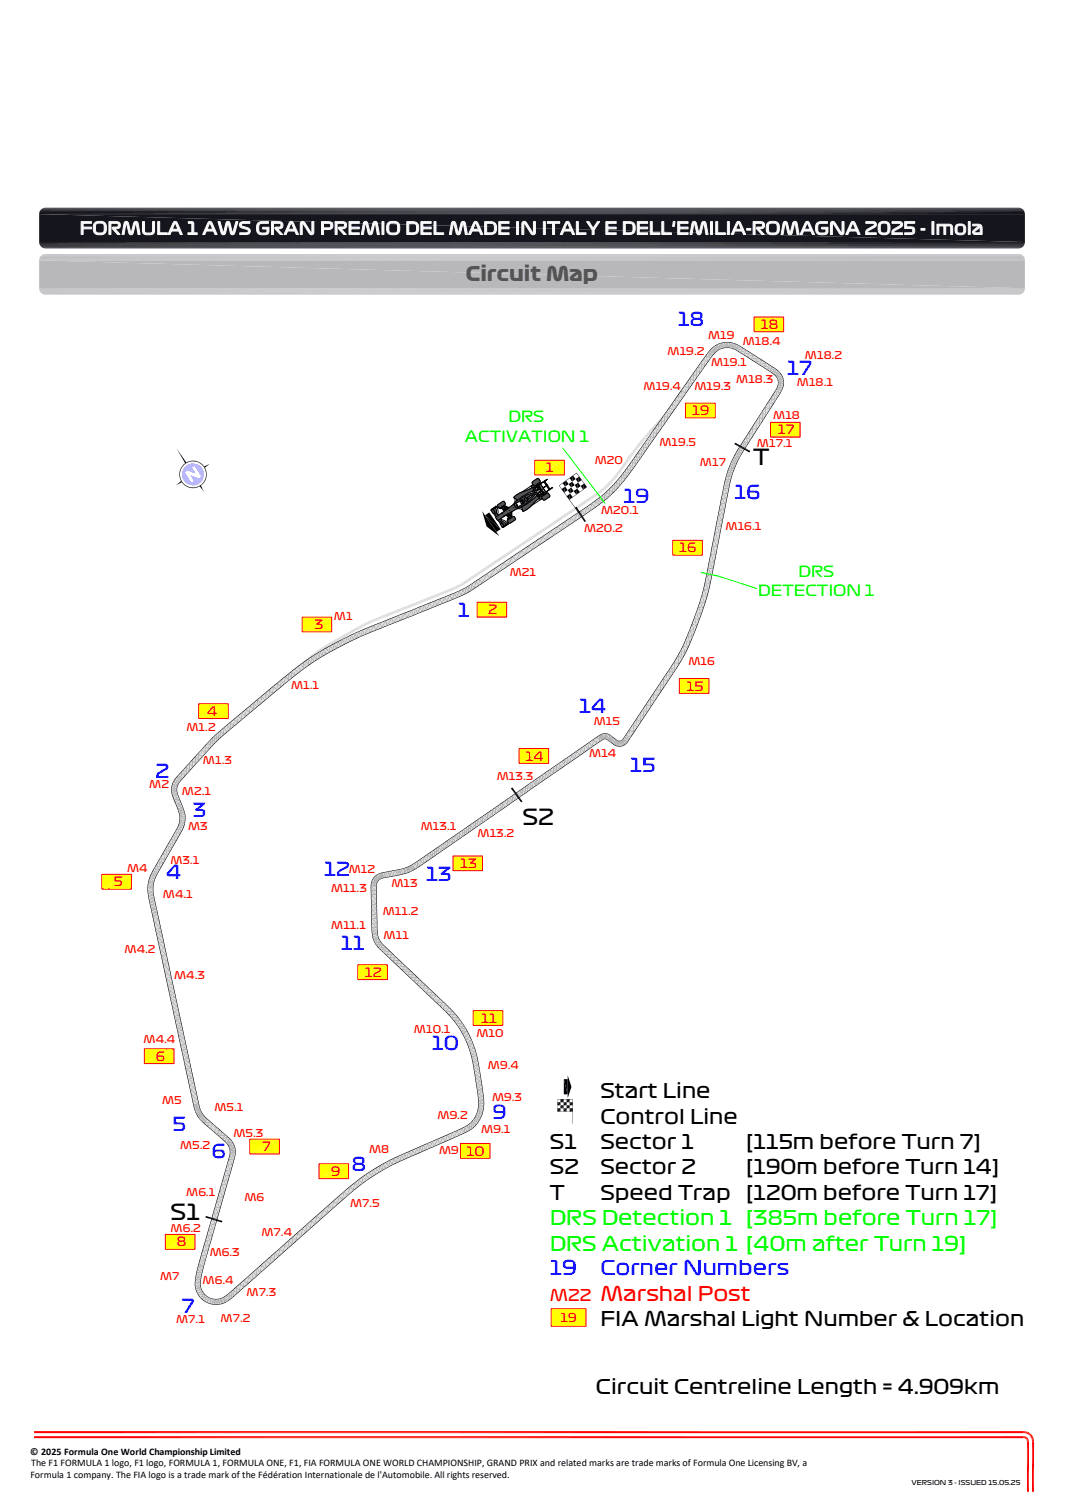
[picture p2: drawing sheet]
<svg xmlns="http://www.w3.org/2000/svg" width="210mm" height="297mm" viewBox="0 0 210 297" stroke-linecap="round" stroke-linejoin="round" font-family="sans-serif">
<defs><g id="words">
<g font-size="4.3">
<text x="148.2" y="91.5">T</text>
<text x="102.8" y="162.3">S2</text>
<text x="33.6" y="240.2">S1</text>
</g>
<text font-size="3.9" fill="#545454" x="91.7" y="55.3">Circuit Map</text>
<g font-size="3.9">
<text x="118.2" y="221.2">Control Line</text>
<text x="118.2" y="216.2">Start Line</text>
<text x="108.2" y="226.2">S1</text>
<text x="118.2" y="226.2">Sector 1</text>
<text x="146.9" y="226.2">[115m before Turn 7]</text>
<text x="108.2" y="231.2">S2</text>
<text x="118.2" y="231.2">Sector 2</text>
<text x="146.9" y="231.2">[190m before Turn 14]</text>
<text x="108.2" y="236.2">T</text>
<text x="118.2" y="236.2">Speed Trap</text>
<text x="146.9" y="236.2">[120m before Turn 17]</text>
<text x="118.2" y="261.1">FIA Marshal Light Number &amp; Location</text>
<text x="117.3" y="274.3">Circuit Centreline Length = 4.909km</text>
</g>
<g font-size="3.9" fill="#0f0">
<text x="108.2" y="241.2">DRS Detection 1</text>
<text x="146.9" y="241.2">[385m before Turn 17]</text>
<text x="108.2" y="246.2">DRS Activation 1 [40m after Turn 19]</text>
</g>
<g font-size="3.9" fill="#00f">
<text x="108.2" y="251.1">19</text>
<text x="118.2" y="251.1">Corner Numbers</text>
</g>
<text font-size="3.9" fill="#f00" x="118.2" y="256.1">Marshal Post</text>
<g font-size="3.7" fill="#00f">
<text x="133.4" y="64.2">18</text>
<text x="154.9" y="73.9">17</text>
<text x="122.7" y="99">19</text>
<text x="144.6" y="98.1">16</text>
<text x="90.1" y="121.4">1</text>
<text x="114" y="140.4">14</text>
<text x="30.6" y="153.1">2</text>
<text x="124" y="152">15</text>
<text x="37.9" y="160.9">3</text>
<text x="32.7" y="173.1">4</text>
<text x="63.8" y="172.5">12</text>
<text x="83.9" y="173.5">13</text>
<text x="67.1" y="186.9">11</text>
<text x="85" y="206.7">10</text>
<text x="97" y="220.2">9</text>
<text x="34" y="222.6">5</text>
<text x="41.7" y="227.9">6</text>
<text x="69.3" y="230.5">8</text>
<text x="35.7" y="258.4">7</text>
</g>
<text font-size="3.4" fill="#fafafa" x="15.7" y="46.2">FORMULA 1 AWS GRAN PREMIO DEL MADE IN ITALY E DELL'EMILIA-ROMAGNA 2025 - Imola</text>
<text font-size="3.2" fill="#f00" x="108.2" y="256.1">M22</text>
<g font-size="3" fill="#0f0">
<text x="100.1" y="83.1">DRS</text>
<text x="91.5" y="87">ACTIVATION 1</text>
<text x="157.2" y="113.5">DRS</text>
<text x="149.2" y="117.3">DETECTION 1</text>
</g>
<g font-size="2.5" fill="#f00">
<text x="149.7" y="64.7">18</text>
<text x="136.2" y="81.7">19</text>
<text x="153.1" y="85.5">17</text>
<text x="107.4" y="92.9">1</text>
<text x="133.6" y="108.7">16</text>
<text x="61.9" y="123.8">3</text>
<text x="96.1" y="120.9">2</text>
<text x="135.1" y="136">15</text>
<text x="40.8" y="140.9">4</text>
<text x="103.4" y="149.7">14</text>
<text x="90.6" y="170.8">13</text>
<text x="22.4" y="174.4">5</text>
<text x="71.8" y="192.3">12</text>
<text x="94.7" y="201.3">11</text>
<text x="30.7" y="208.8">6</text>
<text x="51.6" y="226.6">7</text>
<text x="91.8" y="227.5">10</text>
<text x="65.2" y="231.4">9</text>
<text x="34.8" y="245.3">8</text>
</g>
<text font-size="2.3" fill="#f00" x="110.3" y="260.2">19</text>
<g font-size="2.1" fill="#f00">
<text x="131.4" y="69.8">M19.2</text>
<text x="139.3" y="66.8">M19</text>
<text x="146.2" y="67.8">M18.4</text>
<text x="158.4" y="70.7">M18.2</text>
<text x="126.6" y="76.8">M19.4</text>
<text x="136.7" y="76.7">M19.3</text>
<text x="139.9" y="72.1">M19.1</text>
<text x="144.9" y="75.5">M18.3</text>
<text x="156.8" y="76">M18.1</text>
<text x="152.2" y="82.5">M18</text>
<text x="129.8" y="87.7">M19.5</text>
<text x="149" y="88">M17.1</text>
<text x="117" y="91.4">M20</text>
<text x="137.8" y="91.7">M17</text>
<text x="118.3" y="101.2">M20.1</text>
<text x="115" y="104.6">M20.2</text>
<text x="142.8" y="104.3">M16.1</text>
<text x="100.3" y="113.3">M21</text>
<text x="65.7" y="122.1">M1</text>
<text x="135.5" y="130.8">M16</text>
<text x="57.3" y="135.6">M1.1</text>
<text x="36.7" y="144">M1.2</text>
<text x="116.8" y="142.7">M15</text>
<text x="116" y="149">M14</text>
<text x="29.4" y="155.1">M2</text>
<text x="39.9" y="150.4">M1.3</text>
<text x="97.8" y="153.5">M13.3</text>
<text x="35.8" y="156.4">M2.1</text>
<text x="37" y="163.4">M3</text>
<text x="82.8" y="163.4">M13.1</text>
<text x="94" y="164.8">M13.2</text>
<text x="25" y="171.6">M4</text>
<text x="33.5" y="170">M3.1</text>
<text x="68.6" y="171.8">M12</text>
<text x="32.1" y="176.7">M4.1</text>
<text x="65.2" y="175.5">M11.3</text>
<text x="77" y="174.7">M13</text>
<text x="65.2" y="182.9">M11.1</text>
<text x="75.3" y="180.1">M11.2</text>
<text x="75.5" y="184.8">M11</text>
<text x="24.5" y="187.6">M4.2</text>
<text x="34.3" y="192.7">M4.3</text>
<text x="81.5" y="203.3">M10.1</text>
<text x="28.3" y="205.3">M4.4</text>
<text x="93.8" y="204.1">M10</text>
<text x="96" y="210.4">M9.4</text>
<text x="31.9" y="217.3">M5</text>
<text x="42.2" y="218.7">M5.1</text>
<text x="86.1" y="220.2">M9.2</text>
<text x="96.8" y="216.8">M9.3</text>
<text x="35.4" y="226.2">M5.2</text>
<text x="46" y="223.8">M5.3</text>
<text x="72.6" y="226.9">M8</text>
<text x="86.4" y="227.2">M9</text>
<text x="94.7" y="223.1">M9.1</text>
<text x="36.6" y="235.3">M6.1</text>
<text x="48.1" y="236.4">M6</text>
<text x="68.9" y="237.5">M7.5</text>
<text x="33.6" y="242.4">M6.2</text>
<text x="51.5" y="243.3">M7.4</text>
<text x="31.5" y="251.9">M7</text>
<text x="41.3" y="247.1">M6.3</text>
<text x="39.9" y="252.7">M6.4</text>
<text x="48.5" y="255.2">M7.3</text>
<text x="34.7" y="260.4">M7.1</text>
<text x="43.4" y="260.2">M7.2</text>
</g>
<g font-size="2">
<text x="6" y="286.5">© 2025 Formula One World Championship Limited</text>
<text x="6" y="290.9">Formula 1 company. The FIA logo is a trade mark of the Fédération Internationale de l'Automobile. All rights reserved.</text>
<text x="6.1" y="288.7">The F1 FORMULA 1 logo, F1 logo, FORMULA 1, FORMULA ONE, F1, FIA FORMULA ONE WORLD CHAMPIONSHIP, GRAND PRIX and related marks are trade marks of Formula One Licensing BV, a</text>
</g>
<text font-size="1.3" x="179.4" y="292.3">VERSION 3 - ISSUED 15.05.25</text>
</g></defs>
<g fill="#dbdbdb">
<path d="M136.2 74.2l.5 .3-.3 .4z"/>
<path d="M136.2 74.2l.2 .7-.4-.3z"/>
<path d="M136 74.6l.4 .3-.5 .7z"/>
<path d="M136 74.6l-.1 1-.4-.3z"/>
<path d="M135.5 75.3l.4 .3-.5 .8z"/>
<path d="M135.5 75.3l-.1 1.1-.4-.3z"/>
<path d="M135 76.1l.4 .3-.7 .9z"/>
<path d="M135 76.1l-.3 1.2-.4-.3z"/>
<path d="M134.3 77l.4 .3-.6 .9z"/>
<path d="M134.3 77l-.2 1.2-.4-.3z"/>
<path d="M133.7 77.9l.4 .3-.6 .8z"/>
<path d="M133.7 77.9l-.2 1.1-.4-.3z"/>
<path d="M133.1 78.7l.4 .3-.6 .9z"/>
<path d="M133.1 78.7l-.2 1.2-.4-.3z"/>
<path d="M132.5 79.6l.4 .3-.7 .7z"/>
<path d="M132.5 79.6l-.3 1-.4-.3z"/>
<path d="M131.8 80.3l.4 .3-.6 .8z"/>
<path d="M131.8 80.3l-.2 1.1-.4-.4z"/>
<path d="M131.2 81l.4 .4-.6 .7z"/>
<path d="M131.2 81l-.2 1.1-.4-.4z"/>
<path d="M130.6 81.7l.4 .4-.7 .7z"/>
<path d="M130.6 81.7l-.3 1.1-.4-.3z"/>
<path d="M129.9 82.5l.4 .3-1.3 1.4z"/>
<path d="M129.9 82.5l-.9 1.7-.4-.3z"/>
<path d="M128.6 83.9l.4 .3-.9 1z"/>
<path d="M128.6 83.9l-.5 1.3-.4-.3z"/>
<path d="M127.7 84.9l.4 .3-.4 .5z"/>
<path d="M127.7 84.9v.8l-.4-.4z"/>
<path d="M127.3 85.3l.4 .4-.4 .5z"/>
<path d="M127.3 85.3v.9l-.4-.4z"/>
<path d="M126.9 85.8l.4 .4-.4 .4z"/>
<path d="M126.9 85.8v.8l-.4-.3z"/>
<path d="M126.5 86.3l.4 .3-.4 .5z"/>
<path d="M126.5 86.3v.8l-.4-.3z"/>
<path d="M126.1 86.8l.4 .3-.4 .4z"/>
<path d="M126.1 86.8v.7l-.4-.3z"/>
<path d="M125.7 87.2l.4 .3-.3 .4z"/>
<path d="M125.7 87.2l.1 .7-.4-.3z"/>
<path d="M125.4 87.6l.4 .3-.3 .4z"/>
<path d="M125.4 87.6l.1 .7-.4-.3z"/>
<path d="M125.1 88l.4 .3-.3 .5z"/>
<path d="M125.1 88l.1 .8-.4-.3z"/>
<path d="M124.8 88.5l.4 .3-.3 .3z"/>
<path d="M124.8 88.5l.1 .6-.4-.3z"/>
<path d="M124.5 88.8l.4 .3-.3 .4z"/>
<path d="M124.5 88.8l.1 .7-.4-.3z"/>
<path d="M124.2 89.2l.4 .3-.2 .3z"/>
<path d="M124.2 89.2l.2 .6-.4-.3z"/>
<path d="M124 89.5l.4 .3-.2 .3z"/>
<path d="M124 89.5l.2 .6-.5-.3z"/>
<path d="M123.7 89.8l.5 .3-.2 .2z"/>
<path d="M123.7 89.8l.3 .5-.5-.3z"/>
<path d="M123.5 90l.5 .3-.2 .3z"/>
<path d="M123.5 90l.3 .6-.4-.3z"/>
<path d="M123.4 90.3l.4 .3-.3 .5z"/>
<path d="M123.4 90.3l.1 .8-.4-.4z"/>
<path d="M123.1 90.7l.4 .4-.3 .3z"/>
<path d="M123.1 90.7l.1 .7-.4-.3z"/>
<path d="M122.8 91.1l.4 .3-.3 .5z"/>
<path d="M122.8 91.1l.1 .8-.4-.3z"/>
<path d="M122.5 91.6l.4 .3-.3 .4z"/>
<path d="M122.5 91.6l.1 .7-.4-.3z"/>
<path d="M122.2 92l.4 .3-.3 .4z"/>
<path d="M122.2 92l.1 .7-.4-.3z"/>
<path d="M121.9 92.4l.4 .3-.3 .4z"/>
<path d="M121.9 92.4l.1 .7-.4-.3z"/>
<path d="M121.6 92.8l.4 .3-.2 .4z"/>
<path d="M121.6 92.8l.2 .7-.5-.4z"/>
<path d="M121.3 93.1l.5 .4-.3 .2z"/>
<path d="M121.3 93.1l.2 .6-.4-.3z"/>
<path d="M121.1 93.4l.4 .3-.2 .4z"/>
<path d="M121.1 93.4l.2 .7-.4-.4z"/>
<path d="M120.9 93.7l.4 .4-.3 .3z"/>
<path d="M120.9 93.7l.1 .7-.4-.4z"/>
<path d="M120.6 94l.4 .4-.2 .2z"/>
<path d="M120.6 94l.2 .6-.4-.3z"/>
<path d="M120.4 94.3l.4 .3-.3 .3z"/>
<path d="M120.4 94.3l.1 .6-.4-.3z"/>
<path d="M120.1 94.6l.4 .3-.2 .3z"/>
<path d="M120.1 94.6l.2 .6-.4-.4z"/>
<path d="M119.9 94.8l.4 .4-.3 .3z"/>
<path d="M119.9 94.8l.1 .7-.4-.4z"/>
<path d="M119.6 95.1l.4 .4-.3 .3z"/>
<path d="M119.6 95.1l.1 .7-.4-.3z"/>
<path d="M119.3 95.5l.4 .3-.4 .3z"/>
<path d="M119 95.8l.3-.3v.6z"/>
<path d="M119 95.8l.3 .3-.3 .3z"/>
<path d="M118.7 96l.3-.2v.6z"/>
<path d="M118.7 96l.3 .4-.4 .3z"/>
<path d="M118.3 96.3l.4-.3-.1 .7z"/>
<path d="M118.3 96.3l.3 .4-.3 .3z"/>
<path d="M118 96.6l.3-.3v.7z"/>
<path d="M118 96.6l.3 .4-.4 .3z"/>
<path d="M117.6 96.8l.4-.2-.1 .7z"/>
<path d="M117.6 96.8l.3 .5-.3 .2z"/>
<path d="M117.3 97.1l.3-.3v.7z"/>
<path d="M117.3 97.1l.3 .4-.4 .3z"/>
<path d="M116.8 97.3l.5-.2-.1 .7z"/>
<path d="M116.9 97.3l.3 .5-.4 .3z"/>
<path d="M116.5 97.6l.4-.3-.1 .8z"/>
<path d="M116.5 97.6l.3 .5-.4 .2z"/>
<path d="M116.1 97.9l.4-.3-.1 .7z"/>
<path d="M116.1 97.9l.3 .4-.3 .2z"/>
<path d="M115.8 98.1l.3-.2v.6z"/>
<path d="M115.8 98.1l.3 .4-.4 .3z"/>
<path d="M115.4 98.4l.4-.3-.1 .7z"/>
<path d="M115.4 98.4l.3 .4-.4 .3z"/>
<path d="M115 98.6l.4-.2-.1 .7z"/>
<path d="M115 98.6l.3 .5-.4 .2z"/>
<path d="M114.6 98.9l.4-.3-.1 .7z"/>
<path d="M114.6 98.9l.3 .4-.4 .3z"/>
<path d="M114.2 99.2l.4-.3-.1 .7z"/>
<path d="M114.2 99.2l.3 .4-.6 .4z"/>
<path d="M113.6 99.5l.6-.3-.3 .8z"/>
<path d="M113.6 99.5l.3 .5-.6 .4z"/>
<path d="M113 99.9l.6-.4-.3 .9z"/>
<path d="M113 99.9l.3 .5-.7 .5z"/>
<path d="M112.3 100.4l.7-.5-.4 1z"/>
<path d="M112.3 100.4l.3 .5-.7 .4z"/>
<path d="M111.6 100.9l.7-.5-.4 .9z"/>
<path d="M111.6 100.9l.3 .4-.8 .5z"/>
<path d="M110.8 101.4l.8-.5-.5 .9z"/>
<path d="M110.8 101.4l.3 .4-.6 .5z"/>
<path d="M110.2 101.8l.6-.4-.3 .9z"/>
<path d="M110.2 101.8l.3 .5-.5 .3z"/>
<path d="M109.7 102.2l.5-.4-.2 .8z"/>
<path d="M109.7 102.2l.3 .4-.7 .5z"/>
<path d="M109 102.6l.7-.4-.4 .9z"/>
<path d="M109 102.6l.3 .5-.6 .4z"/>
<path d="M108.4 103.1l.6-.5-.3 .9z"/>
<path d="M108.4 103.1l.3 .4-.5 .3z"/>
<path d="M107.9 103.4l.5-.3-.2 .7z"/>
<path d="M107.9 103.4l.3 .4-.6 .4z"/>
<path d="M107.3 103.8l.6-.4-.3 .8z"/>
<path d="M107.3 103.8l.3 .4-.6 .4z"/>
<path d="M106.7 104.2l.6-.4-.3 .8z"/>
<path d="M106.7 104.2l.3 .4-.6 .4z"/>
<path d="M106.2 104.5l.5-.3-.3 .8z"/>
<path d="M106.2 104.5l.2 .5-.6 .4z"/>
<path d="M105.5 104.9l.7-.4-.4 .9z"/>
<path d="M105.5 104.9l.3 .5-.6 .4z"/>
<path d="M104.9 105.4l.6-.5-.3 .9z"/>
<path d="M104.9 105.4l.3 .4-.5 .4z"/>
<path d="M104.4 105.7l.5-.3-.2 .8z"/>
<path d="M104.4 105.7l.3 .5-.5 .3z"/>
<path d="M103.9 106.1l.5-.4-.2 .8z"/>
<path d="M103.9 106.1l.3 .4-.6 .4z"/>
<path d="M103.3 106.4l.6-.3-.3 .8z"/>
<path d="M103.3 106.4l.3 .5-.7 .5z"/>
<path d="M102.6 106.9l.7-.5-.4 1z"/>
<path d="M102.6 106.9l.3 .5-.6 .3z"/>
<path d="M102 107.3l.6-.4-.3 .8z"/>
<path d="M102 107.3l.3 .4-.6 .4z"/>
<path d="M101.5 107.7l.5-.4-.3 .8z"/>
<path d="M101.5 107.7l.2 .4-.6 .5z"/>
<path d="M100.8 108.1l.7-.4-.4 .9z"/>
<path d="M100.8 108.1l.3 .5-.6 .4z"/>
<path d="M100.2 108.6l.6-.5-.3 .9z"/>
<path d="M100.2 108.6l.3 .4-.6 .4z"/>
<path d="M99.6 108.9l.6-.3-.3 .8z"/>
<path d="M99.6 108.9l.3 .5-.6 .4z"/>
<path d="M99 109.3l.6-.4-.3 .9z"/>
<path d="M99 109.3l.3 .5-.5 .3z"/>
<path d="M98.5 109.7l.5-.4-.2 .8z"/>
<path d="M98.5 109.7l.3 .4-.5 .3z"/>
<path d="M98 110l.5-.3-.2 .7z"/>
<path d="M98 110l.3 .4-.5 .4z"/>
<path d="M97.5 110.3l.5-.3-.2 .8z"/>
<path d="M97.5 110.3l.3 .5-.5 .3z"/>
<path d="M97 110.6l.5-.3-.2 .8z"/>
<path d="M97 110.6l.3 .5-.5 .3z"/>
<path d="M96.5 111l.5-.4-.2 .8z"/>
<path d="M96.5 111l.3 .4-.4 .3z"/>
<path d="M96.1 111.3l.4-.3-.1 .7z"/>
<path d="M96.1 111.3l.3 .4-.5 .4z"/>
<path d="M95.6 111.6l.5-.3-.2 .8z"/>
<path d="M95.6 111.6l.3 .5-.5 .3z"/>
<path d="M95.1 111.9l.5-.3-.2 .8z"/>
<path d="M95.1 111.9l.3 .5-.5 .3z"/>
<path d="M94.6 112.2l.5-.3-.2 .8z"/>
<path d="M94.6 112.2l.3 .5-.4 .3z"/>
<path d="M94.2 112.5l.4-.3-.1 .8z"/>
<path d="M94.2 112.5l.3 .5-.2 .1z"/>
<path d="M94 112.7l.2-.2 .1 .6z"/>
<path d="M94 112.7l.3 .4-.3 .2z"/>
<path d="M93.7 112.9l.3-.2v.6z"/>
<path d="M93.7 112.9l.3 .4-.4 .3z"/>
<path d="M93.3 113.2l.4-.3-.1 .7z"/>
<path d="M93.3 113.2l.3 .4-.3 .1z"/>
<path d="M93 113.3l.3-.1v.5z"/>
<path d="M93 113.3l.3 .4-.2 .2z"/>
<path d="M92.8 113.5l.2-.2 .1 .6z"/>
<path d="M92.8 113.5l.3 .4-.3 .2z"/>
<path d="M92.5 113.7l.3-.2v.6z"/>
<path d="M92.5 113.7l.3 .4-.3 .2z"/>
<path d="M92.2 113.9l.3-.2v.6z"/>
<path d="M92.2 113.9l.3 .4-.3 .2z"/>
<path d="M91.9 114.1l.3-.2v.6z"/>
<path d="M91.9 114.1l.3 .4-.3 .2z"/>
<path d="M91.6 114.3l.3-.2v.6z"/>
<path d="M91.6 114.3l.3 .4-.4 .3z"/>
<path d="M91.2 114.5l.4-.2-.1 .7z"/>
<path d="M91.2 114.5l.3 .5-.3 .1z"/>
<path d="M91 114.7l.2-.2v.6z"/>
<path d="M91 114.7l.2 .4-.2 .2z"/>
<path d="M90.7 114.9l.3-.2v.6z"/>
<path d="M90.7 114.9l.3 .4-.4 .2z"/>
<path d="M90.4 115l.3-.1-.1 .6z"/>
<path d="M90.4 115l.2 .5-.2 .1z"/>
<path d="M90.1 115.2l.3-.2v.6z"/>
<path d="M90.1 115.2l.3 .4-.3 .2z"/>
<path d="M89.8 115.3l.3-.1v.6z"/>
<path d="M89.8 115.3l.3 .5-.4 .2z"/>
<path d="M89.5 115.5l.3-.2-.1 .7z"/>
<path d="M89.5 115.5l.2 .5-.3 .1z"/>
<path d="M89.2 115.6l.3-.1-.1 .6z"/>
<path d="M89.2 115.6l.2 .5-.4 .2z"/>
<path d="M88.8 115.8l.4-.2-.2 .7z"/>
<path d="M88.8 115.8l.2 .5-.3 .1z"/>
<path d="M88.5 115.9l.3-.1-.1 .6z"/>
<path d="M88.5 115.9l.2 .5-.4 .1z"/>
<path d="M88.2 116.1l.3-.2-.2 .6z"/>
<path d="M88.2 116.1l.1 .4-.4 .2z"/>
<path d="M87.7 116.2l.5-.1-.3 .6z"/>
<path d="M87.7 116.2l.2 .5-.4 .2z"/>
<path d="M87.3 116.4l.4-.2-.2 .7z"/>
<path d="M87.3 116.4l.2 .5-.5 .2z"/>
<path d="M86.8 116.6l.5-.2-.3 .7z"/>
<path d="M86.8 116.6l.2 .5-.3 .1z"/>
<path d="M86.4 116.7l.4-.1-.1 .6z"/>
<path d="M86.4 116.7l.3 .5-.5 .2z"/>
<path d="M86 116.9l.4-.2-.2 .7z"/>
<path d="M86 116.9l.2 .5-.4 .2z"/>
<path d="M85.6 117.1l.4-.2-.2 .7z"/>
<path d="M85.6 117.1l.2 .5-.5 .2z"/>
<path d="M85.1 117.3l.5-.2-.3 .7z"/>
<path d="M85.1 117.3l.2 .5-.5 .2z"/>
<path d="M84.6 117.5l.5-.2-.3 .7z"/>
<path d="M84.6 117.5l.2 .5-.6 .2z"/>
<path d="M84 117.7l.6-.2-.4 .7z"/>
<path d="M84 117.7l.2 .5-.4 .1z"/>
<path d="M83.7 117.8l.3-.1-.2 .6z"/>
<path d="M83.7 117.8l.1 .5-.2 .1z"/>
<path d="M83.4 117.9l.3-.1-.1 .6z"/>
<path d="M83.4 117.9l.2 .5-.4 .2z"/>
<path d="M83 118.1l.4-.2-.2 .7z"/>
<path d="M83 118.1l.2 .5-.4 .1z"/>
<path d="M82.6 118.3l.4-.2-.2 .6z"/>
<path d="M82.6 118.3l.2 .4-.4 .2z"/>
<path d="M82.2 118.4l.4-.1-.2 .6z"/>
<path d="M82.2 118.4l.2 .5-.3 .1z"/>
<path d="M82 118.5l.2-.1-.1 .6z"/>
<path d="M82 118.5l.1 .5-.4 .2z"/>
<path d="M81.5 118.7l.5-.2-.3 .7z"/>
<path d="M81.5 118.7l.2 .5-.3 .1z"/>
<path d="M81.2 118.8l.3-.1-.1 .6z"/>
<path d="M81.2 118.8l.2 .5-.4 .1z"/>
<path d="M80.8 119l.4-.2-.2 .6z"/>
<path d="M80.8 119l.2 .4-.2 .2z"/>
<path d="M80.6 119.1l.2-.1v.6z"/>
<path d="M80.6 119.1l.2 .5-.5 .1z"/>
<path d="M80.2 119.2l.4-.1-.3 .6z"/>
<path d="M80.2 119.2l.1 .5-.2 .1z"/>
<path d="M79.9 119.3l.3-.1-.1 .6z"/>
<path d="M79.9 119.3l.2 .5-.4 .2z"/>
<path d="M79.5 119.5l.4-.2-.2 .7z"/>
<path d="M79.5 119.5l.2 .5-.4 .1z"/>
<path d="M79.1 119.6l.4-.1-.2 .6z"/>
<path d="M79.1 119.6l.2 .5-.5 .2z"/>
<path d="M78.6 119.8l.5-.2-.3 .7z"/>
<path d="M78.6 119.8l.2 .5-.4 .2z"/>
<path d="M78.2 120l.4-.2-.2 .7z"/>
<path d="M78.2 120l.2 .5-.5 .2z"/>
<path d="M77.7 120.2l.5-.2-.3 .7z"/>
<path d="M77.7 120.2l.2 .5-.4 .1z"/>
<path d="M77.3 120.4l.4-.2-.2 .6z"/>
<path d="M77.3 120.4l.2 .4-.6 .3z"/>
<path d="M76.8 120.6l.5-.2-.4 .7z"/>
<path d="M76.8 120.6l.1 .5-.5 .2z"/>
<path d="M76.2 120.8l.6-.2-.4 .7z"/>
<path d="M76.2 120.8l.2 .5-.5 .2z"/>
<path d="M75.8 121l.4-.2-.3 .7z"/>
<path d="M75.8 121l.1 .5-.4 .1z"/>
<path d="M75.4 121.1l.4-.1-.3 .6z"/>
<path d="M75.4 121.1l.1 .5-.3 .2z"/>
<path d="M75 121.3l.4-.2-.2 .7z"/>
<path d="M75 121.3l.2 .5-.3 .1z"/>
<path d="M74.7 121.4l.3-.1-.1 .6z"/>
<path d="M74.7 121.4l.2 .5-.3 .1z"/>
<path d="M74.4 121.5l.3-.1-.1 .6z"/>
<path d="M74.4 121.5l.2 .5-.2 .1z"/>
<path d="M74.2 121.6l.2-.1v.6z"/>
<path d="M74.2 121.6l.2 .5-.3 .1z"/>
<path d="M73.9 121.7l.3-.1-.1 .6z"/>
<path d="M73.9 121.7l.2 .5-.2 .1z"/>
<path d="M73.7 121.8l.2-.1v.6z"/>
<path d="M73.7 121.8l.2 .5-.2 .1z"/>
<path d="M73.5 121.9l.2-.1v.6z"/>
<path d="M73.5 121.9l.2 .5h-.2z"/>
<path d="M73.3 122l.2-.1v.5z"/>
<path d="M73.3 122l.2 .4-.2 .1z"/>
<path d="M73.1 122h.2v.5z"/>
<path d="M73.1 122l.2 .5-.2 .1z"/>
<path d="M72.9 122.1l.2-.1v.6z"/>
<path d="M72.9 122.1l.2 .5-.2 .1z"/>
<path d="M72.7 122.2l.2-.1v.6z"/>
<path d="M72.7 122.2l.2 .5-.2 .1z"/>
<path d="M72.5 122.3l.2-.1v.6z"/>
<path d="M72.5 122.3l.2 .5-.4 .2z"/>
<path d="M72.1 122.5l.4-.2-.2 .7z"/>
<path d="M72.1 122.5l.2 .5-.2 .1z"/>
<path d="M71.8 122.6l.3-.1v.6z"/>
<path d="M71.8 122.6l.3 .5-.3 .1z"/>
<path d="M71.5 122.8l.3-.2v.6z"/>
<path d="M71.5 122.8l.3 .4-.2 .1z"/>
<path d="M71.4 122.9l.1-.1 .1 .5z"/>
<path d="M71.4 122.9l.2 .4-.2 .1z"/>
<path d="M71.2 123l.2-.1v.5z"/>
<path d="M71.2 123l.2 .4-.2 .1z"/>
<path d="M71 123.1l.2-.1v.5z"/>
<path d="M71 123.1l.2 .4-.2 .2z"/>
<path d="M70.8 123.2l.2-.1v.6z"/>
<path d="M70.8 123.2l.2 .5-.2 .1z"/>
<path d="M70.5 123.3l.3-.1v.6z"/>
<path d="M70.5 123.3l.3 .5-.2 .1z"/>
<path d="M70.3 123.4l.2-.1 .1 .6z"/>
<path d="M70.3 123.4l.3 .5-.5 .3z"/>
<path d="M69.8 123.7l.5-.3-.2 .8z"/>
<path d="M69.8 123.7l.3 .5-.5 .2z"/>
<path d="M69.3 124l.5-.3-.2 .7z"/>
<path d="M69.3 124l.3 .4-.4 .3z"/>
<path d="M68.9 124.2l.4-.2-.1 .7z"/>
<path d="M68.9 124.2l.3 .5-.5 .2z"/>
<path d="M68.5 124.5l.4-.3-.2 .7z"/>
<path d="M68.5 124.5l.2 .4-.4 .3z"/>
<path d="M68 124.7l.5-.2-.2 .7z"/>
<path d="M68 124.7l.3 .5-.6 .3z"/>
<path d="M67.5 125.1l.5-.4-.3 .8z"/>
<path d="M67.5 125.1l.2 .4-.5 .3z"/>
<path d="M66.9 125.4l.6-.3-.3 .7z"/>
<path d="M66.9 125.4l.3 .4-.6 .3z"/>
<path d="M66.4 125.7l.5-.3-.3 .7z"/>
<path d="M66.4 125.7l.2 .4-.5 .3z"/>
<path d="M65.8 126l.6-.3-.3 .7z"/>
<path d="M65.8 126l.3 .4-.6 .4z"/>
<path d="M65.2 126.3l.6-.3-.3 .8z"/>
<path d="M65.2 126.3l.3 .5-.5 .2z"/>
<path d="M64.8 126.6l.4-.3-.2 .7z"/>
<path d="M64.8 126.6l.2 .4-.4 .3z"/>
<path d="M64.3 126.9l.5-.3-.2 .7z"/>
<path d="M64.3 126.9l.3 .4-.5 .3z"/>
<path d="M63.8 127.2l.5-.3-.2 .7z"/>
<path d="M63.8 127.2l.3 .4-.5 .3z"/>
<path d="M63.4 127.5l.4-.3-.2 .7z"/>
<path d="M63.4 127.5l.2 .4-.4 .3z"/>
<path d="M62.9 127.7l.5-.2-.2 .7z"/>
<path d="M62.9 127.7l.3 .5-.5 .3z"/>
<path d="M62.4 128.1l.5-.4-.2 .8z"/>
<path d="M62.4 128.1l.3 .4-.3 .2z"/>
<path d="M62.1 128.3l.3-.2v.6z"/>
<path d="M62.1 128.3l.3 .4-.6 .5z"/>
<path d="M61.5 128.7l.6-.4-.3 .9z"/>
<path d="M61.5 128.7l.3 .5-.4 .3z"/>
<path d="M61 129.1l.5-.4-.1 .8z"/>
<path d="M61 129.1l.4 .4-.5 .4z"/>
<path d="M60.5 129.5l.5-.4-.1 .8z"/>
<path d="M60.5 129.5l.4 .4-.6 .4z"/>
<path d="M60 129.9l.5-.4-.2 .8z"/>
<path d="M60 129.9l.3 .4-.4 .4z"/>
<path d="M59.5 130.3l.5-.4-.1 .8z"/>
<path d="M59.5 130.3l.4 .4-.4 .4z"/>
<path d="M59.1 130.7l.4-.4v.8z"/>
<path d="M59.1 130.7l.4 .4-.6 .5z"/>
<path d="M58.5 131.1l.6-.4-.2 .9z"/>
<path d="M58.5 131.1l.4 .5-.5 .4z"/>
<path d="M58 131.6l.5-.5-.1 .9z"/>
<path d="M58 131.5l.4 .5-.5 .3z"/>
<path d="M57.6 131.9l.4-.4-.1 .8z"/>
<path d="M57.6 131.9l.3 .4-.3 .3z"/>
<path d="M57.2 132.2l.4-.3v.7z"/>
<path d="M57.2 132.2l.4 .4-.3 .2z"/>
<path d="M56.9 132.4l.3-.2 .1 .6z"/>
<path d="M56.9 132.4l.4 .4-.3 .3z"/>
<path d="M56.6 132.7l.3-.3 .1 .7z"/>
<path d="M56.6 132.7l.4 .4-.3 .2z"/>
<path d="M56.3 132.9l.3-.2 .1 .6z"/>
<path d="M56.3 132.9l.4 .4-.3 .3z"/>
<path d="M56 133.2l.3-.3 .1 .7z"/>
<path d="M56 133.2l.4 .4-.4 .3z"/>
<path d="M55.7 133.4l.3-.2v.7z"/>
<path d="M55.7 133.4l.3 .5-.3 .2z"/>
<path d="M55.4 133.7l.3-.3v.7z"/>
<path d="M55.4 133.7l.3 .4-.3 .3z"/>
<path d="M55.1 134l.3-.3v.7z"/>
<path d="M55.1 134l.3 .4-.3 .3z"/>
<path d="M54.7 134.3l.4-.3v.7z"/>
<path d="M54.7 134.3l.4 .4-.4 .3z"/>
<path d="M54.4 134.6l.3-.3v.7z"/>
<path d="M54.4 134.6l.3 .4-.3 .2z"/>
<path d="M54 134.8l.4-.2v.6z"/>
<path d="M54 134.8l.4 .4-.4 .3z"/>
<path d="M53.7 135.1l.3-.3v.7z"/>
<path d="M53.7 135.1l.3 .4-.3 .3z"/>
<path d="M53.4 135.4l.3-.3v.7z"/>
<path d="M53.4 135.4l.3 .4-.3 .3z"/>
<path d="M53 135.7l.4-.3v.7z"/>
<path d="M53 135.7l.4 .4-.3 .2z"/>
<path d="M52.8 135.9l.2-.2 .1 .6z"/>
<path d="M52.8 135.9l.3 .4-.3 .2z"/>
<path d="M52.5 136.1l.3-.2v.6z"/>
<path d="M52.5 136.1l.3 .4-.3 .3z"/>
<path d="M52.2 136.4l.3-.3v.7z"/>
<path d="M52.2 136.4l.3 .4-.2 .2z"/>
<path d="M51.9 136.6l.3-.2 .1 .6z"/>
<path d="M51.9 136.6l.4 .4-.2 .1z"/>
<path d="M51.8 136.7l.1-.1 .2 .5z"/>
<path d="M51.8 136.7l.3 .4-.3 .3z"/>
<path d="M51.4 137l.4-.3v.7z"/>
<path d="M51.4 137l.4 .4-.8 .7z"/>
<path d="M50.7 137.7l.7-.7-.4 1.1z"/>
<path d="M50.7 137.7l.3 .4-.7 .7z"/>
<path d="M49.9 138.4l.8-.7-.4 1.1z"/>
<path d="M49.9 138.4l.4 .4-.7 .6z"/>
<path d="M49.3 139l.6-.6-.3 1z"/>
<path d="M49.3 139l.3 .4-.7 .7z"/>
<path d="M48.5 139.7l.8-.7-.4 1.1z"/>
<path d="M48.5 139.7l.4 .4-.8 .7z"/>
<path d="M47.7 140.4l.8-.7-.4 1.1z"/>
<path d="M47.7 140.4l.4 .4-.8 .7z"/>
<path d="M47 141.1l.7-.7-.4 1.1z"/>
<path d="M47 141.1l.3 .4-.7 .7z"/>
<path d="M46.2 141.8l.8-.7-.4 1.1z"/>
<path d="M46.2 141.8l.4 .4-.8 .6z"/>
<path d="M45.5 142.4l.7-.6-.4 1z"/>
<path d="M45.5 142.4l.3 .4-.6 .5z"/>
<path d="M44.8 142.9l.7-.5-.3 .9z"/>
<path d="M44.8 142.9l.4 .4-.6 .5z"/>
<path d="M44.2 143.4l.6-.5-.2 .9z"/>
<path d="M44.2 143.4l.4 .4-.7 .6z"/>
<path d="M43.5 144l.7-.6-.3 1z"/>
<path d="M43.5 144l.4 .4-.6 .5z"/>
<path d="M43 144.5l.5-.5-.2 .9z"/>
<path d="M43 144.5l.3 .4-.4 .4z"/>
<path d="M42.6 144.9l.4-.4-.1 .8z"/>
<path d="M42.6 144.9l.3 .4-.3 .3z"/>
<path d="M42.2 145.2l.4-.3v.7z"/>
<path d="M42.2 145.2l.4 .4-.4 .3z"/>
<path d="M42.2 145.2v.7l-.4-.3z"/>
<path d="M41.8 145.6l.4 .3-.3 .4z"/>
<path d="M41.8 145.6l.1 .7-.4-.3z"/>
<path d="M41.5 146l.4 .3-.5 .5z"/>
<path d="M41.5 146l-.1 .8-.4-.3z"/>
<path d="M41 146.5l.4 .3-.5 .6z"/>
<path d="M41 146.5l-.1 .9-.4-.4z"/>
<path d="M40.5 147l.4 .4-.6 .7z"/>
<path d="M40.5 147l-.2 1.1-.4-.4z"/>
<path d="M39.9 147.7l.4 .4-.7 .7z"/>
<path d="M39.9 147.7l-.3 1.1-.4-.4z"/>
<path d="M39.2 148.4l.4 .4-.6 .7z"/>
<path d="M39.2 148.4l-.2 1.1-.4-.4z"/>
<path d="M38.6 149.1l.4 .4-.6 .6z"/>
<path d="M38.6 149.1l-.2 1-.4-.3z"/>
<path d="M38 149.8l.4 .3-.6 .7z"/>
<path d="M38 149.8l-.2 1-.4-.3z"/>
<path d="M37.4 150.5l.4 .3-.6 .7z"/>
<path d="M37.4 150.5l-.2 1-.4-.4z"/>
<path d="M36.8 151.1l.4 .4-.5 .5z"/>
<path d="M36.8 151.1l-.1 .9-.4-.3z"/>
<path d="M36.3 151.7l.4 .3-.5 .6z"/>
<path d="M36.3 151.7l-.1 .9-.4-.4z"/>
<path d="M35.8 152.2l.4 .4-.2 .2z"/>
<path d="M35.8 152.2l.2 .6-.4-.4z"/>
</g>
<g fill="#000">
<path d="M132.2 79.4l.4 1.5-.9-.7zM132.8 78.5l.4 1.6-1-.7zM133.4 77.7l.4 1.5-1-.7zM132.8 78.5l1 .7-.6 .9zM134 76.9l.4 1.5-1-.7zM133.4 77.7l1 .7-.6 .8zM134.7 75.9l.3 1.6-1-.6zM134 76.9l1 .6-.6 .9zM135.2 75.1l.4 1.5-.9-.7zM134.7 75.9l.9 .7-.6 .9zM135.7 74.4l.5 1.4-1-.7zM135.2 75.1l1 .7-.6 .8z"/>
<path d="M136.3 73.6l.4 1.5-1-.7zM135.7 74.4l1 .7-.5 .7zM136.9 72.8l.4 1.4-1-.6zM136.3 73.6l1 .6-.6 .9zM137.4 72.1l.4 1.4-.9-.7zM137.8 71.4l.5 1.3-.9-.6zM136.9 72.8l.9 .6-.5 .8zM137.4 72.1l.9 .6-.5 .8zM138.4 70.6l.4 1.5-1-.7zM137.8 71.4l1 .7-.5 .6zM138.9 69.9l.4 1.4-.9-.7zM139.2 69.5l.7 1.1-1-.7z"/>
<path d="M138.4 70.6l.9 .7-.5 .8zM139.4 69.2l.7 1-.9-.7zM139.7 68.9l.6 1.1-.9-.8zM138.9 69.9l1 .7-.6 .7zM139.9 68.7l.6 1-.8-.8zM139.2 69.5l.9 .7-.2 .4zM140.1 68.5l.7 1-.9-.8zM139.4 69.2l.9 .8-.2 .2zM140.1 68.5l.3-.2 .5 1zM139.7 68.9l.8 .8-.2 .3zM140.4 68.3l.2-.2 .5 1.1zM139.9 68.7l.9 .8-.3 .2z"/>
<path d="M140.6 68.1l.3-.2 .4 1.1zM140.1 68.5l.8 .8-.1 .2zM140.4 68.3l.7 .9-.2 .1zM140.9 67.9l.2-.1 .4 1.1zM140.6 68.1l.7 .9-.2 .2zM141.1 67.8l.3-.2 .2 1.2zM140.9 67.9l.6 1-.2 .1zM141.1 67.8l.5 1-.1 .1zM141.4 67.6l.4-.1v1.2zM141.4 67.6l.4 1.1-.2 .1zM141.8 67.5l.4-.1v1.2zM141.8 67.5l.4 1.1-.4 .1z"/>
<path d="M142.2 67.4l.2 1.2h-.2zM142.2 67.4h.3l-.1 1.2zM142.5 67.4l.2 1.1-.3 .1zM142.5 67.4l.5-.1-.3 1.2zM143 67.3v1.2h-.3zM143.3 67.3l-.1 1.2h-.2zM143 67.3h.3l-.3 1.2zM143.7 67.4l-.2 1.1h-.3zM143.3 67.3l.4 .1-.5 1.1zM144 67.4l-.3 1.1h-.2zM144.3 67.5l-.3 1.1-.3-.1zM143.7 67.4h.3l-.5 1.1z"/>
<path d="M144.7 67.6l-.4 1.1-.3-.1zM144 67.4l.3 .1-.6 1zM145 67.7l-.5 1.1-.2-.1zM144.3 67.5l.4 .1-.7 1zM145.4 67.9l-.6 1-.3-.1zM144.7 67.6l.3 .1-.7 1zM144.8 68.9l.9-.8-.6 1zM145 67.7l.4 .2-.9 .9zM145.1 69.1l1.2-.6-.7 .9zM145.4 67.9l.3 .2-.9 .8zM145.7 68.1l.6 .4-1.2 .6zM145.6 69.4l1.3-.5-.6 1z"/>
<path d="M146.3 68.5l.6 .4-1.3 .5zM146.3 69.9l1.3-.6-.6 1zM146.9 68.9l.7 .4-1.3 .6zM147 70.3l1.4-.5-.7 1zM147.6 69.3l.8 .5-1.4 .5zM147.7 70.8l1.5-.4-.6 .9zM148.4 69.8l.8 .6-1.5 .4zM148.6 71.3l1.4-.5-.6 1zM149.2 70.4l.8 .4-1.4 .5zM149.4 71.8l1.4-.4-.6 .9zM150 70.8l.8 .6-1.4 .4zM150.2 72.3l1.4-.4-.6 .9z"/>
<path d="M151.7 78.3l.5 1.4-1-.7zM151 72.8l1.1-.6-.7 1zM150.8 71.4l.8 .5-1.4 .4zM152.1 77.6l.5 1.3-.9-.6zM151.4 73.2l1.1-.7-.7 .9zM151.6 71.9l.5 .3-1.1 .6zM152.6 76.9l.5 1.3-1-.6zM151.7 78.3l.9 .6-.4 .8zM151.8 73.4l1.1-.7-.7 .9zM152.2 73.6l1.1-.6-.9 .9zM152.1 72.2l.4 .3-1.1 .7zM152.8 76.4l.8 1-1-.5z"/>
<path d="M152.1 77.6l1 .6-.5 .7zM152.4 73.9l1.1-.6-.9 .8zM152.6 74.1l1.1-.5-.9 .7zM153 76.1l.8 .8-1-.5zM152.8 74.3l1.1-.4-1 .6zM152.5 72.5l.4 .2-1.1 .7zM153.1 75.8l1 .7-1.1-.4zM152.9 74.5l1.2-.2-1.1 .4zM153.1 75.5l1.1 .5-1.1-.2zM153 74.7h1.2l-1.1 .2zM152.6 76.9l1 .5-.5 .8zM153.1 75.2l1.2 .3h-1.2z"/>
<path d="M153.1 74.9l1.2 .2-1.2 .1zM152.9 72.7l.4 .3-1.1 .6zM153.3 73l.2 .3-1.1 .6zM152.8 76.4l1 .5-.2 .5zM152.6 74.1l.9-.8 .2 .3zM153 76.1l1.1 .4-.3 .4zM152.8 74.3l.9-.7 .2 .3zM153.1 75.8l1.1 .2-.1 .5zM152.9 74.5l1-.6 .2 .4zM153.1 75.5h1.2l-.1 .5zM153 74.7l1.1-.4 .1 .4zM153.1 75.2l1.2-.1v.4z"/>
<path d="M153.1 74.9l1.1-.2 .1 .4zM114.4 100.4l1.1-.7-.4 1.7zM115.5 99.7l.9-.7-.3 1.6zM116.4 99l.7 1-1 .6zM116.4 99l.7-.5v1.5zM117.1 98.5l.4-.3 .3 1.3zM117.1 98.5l.7 1-.7 .5zM117.5 98.2l.4-.3 .4 1.2zM117.5 98.2l.8 .9-.5 .4zM117.9 97.9l.5-.3 .2 1.2zM117.9 97.9l.7 .9-.3 .3zM118.4 97.6l.4-.4 .3 1.3z"/>
<path d="M118.4 97.6l.7 .9-.5 .3zM118.8 97.2l.5-.4 .3 1.3zM118.8 97.2l.8 .9-.5 .4zM119.3 96.8l.5-.5 .3 1.3zM119.3 96.8l.8 .8-.5 .5zM120.3 95.8l.4 1.3-.9-.8zM119.8 96.3l.8 .8-.5 .5zM120.8 95.3l.4 1.3-.9-.8zM120.3 95.8l.9 .8-.5 .5zM121.2 94.8l.4 1.3-.8-.8zM120.8 95.3l.8 .8-.4 .5zM121.7 94.3l.3 1.3-.8-.8z"/>
<path d="M121.2 94.8l.8 .8-.4 .5zM122.2 93.7l.4 1.3-.9-.7zM122.5 93.2l.6 1.2-.9-.7zM121.7 94.3l.9 .7-.6 .6zM122.9 92.7l.5 1.2-.9-.7zM122.2 93.7l.9 .7-.5 .6zM123.3 92.1l.5 1.3-.9-.7zM122.5 93.2l.9 .7-.3 .5zM123.8 91.5l.4 1.3-.9-.7zM122.9 92.7l.9 .7-.4 .5zM123.3 92.1l.9 .7-.4 .6zM124.3 90.8l.4 1.3-.9-.6z"/>
<path d="M124.7 90.2l.5 1.2-.9-.6zM123.8 91.5l.9 .6-.5 .7zM125.1 89.7l.5 1.2-.9-.7zM124.3 90.8l.9 .6-.5 .7zM125.5 89l.5 1.3-.9-.6zM124.7 90.2l.9 .7-.4 .5zM126 88.3l.4 1.4-.9-.7zM125.1 89.7l.9 .6-.4 .6zM126.4 87.7l.5 1.3-.9-.7zM125.5 89l.9 .7-.4 .6zM126.9 87.1l.5 1.3-1-.7zM126 88.3l.9 .7-.5 .7z"/>
<path d="M127.3 86.4l.5 1.4-.9-.7zM126.4 87.7l1 .7-.5 .6zM126.9 87.1l.9 .7-.4 .6zM127.8 85.7l.5 1.4-1-.7zM127.3 86.4l1 .7-.5 .7zM128.4 84.9l.4 1.5-1-.7zM127.8 85.7l1 .7-.5 .7zM128.9 84.2l.4 1.3-.9-.6zM128.4 84.9l.9 .6-.5 .9zM129.4 83.4l.5 1.4-1-.6zM128.9 84.2l1 .6-.6 .7zM130 82.6l.4 1.5-1-.7z"/>
<path d="M129.4 83.4l1 .7-.5 .7zM130.6 81.8l.4 1.5-1-.7zM130 82.6l1 .7-.6 .8zM131.1 81l.4 1.4-.9-.6zM130.6 81.8l.9 .6-.5 .9zM131.7 80.2l.4 1.5-1-.7zM131.1 81l1 .7-.6 .7zM131.7 80.2l.9 .7-.5 .8zM132.2 79.4l1 .7-.6 .8zM141.9 98.1l1 1.2-1.2-.3zM142.1 97l1 1.3-1.2-.2zM142.3 96.1l1 1.1-1.2-.2z"/>
<path d="M142.5 95.4l1 .9-1.2-.2zM142.6 94.7l1 .9-1.1-.2zM142.7 94.2l1 .8-1.1-.3zM142.9 93.6l.9 .9-1.1-.3zM141.9 98.1l1.2 .2-.2 1zM143 93.3l1 .7-1.1-.4zM143.1 92.8l1 .8-1.1-.3zM142.1 97l1.2 .2-.2 1.1zM143.3 92.4l1 .8-1.2-.4zM142.3 96.1l1.2 .2-.2 .9zM143.4 92l1 .8-1.1-.4zM143.6 91.7l.9 .7-1.1-.4z"/>
<path d="M142.5 95.4l1.1 .2-.1 .7zM143.7 91.3l.9 .8-1-.4zM142.6 94.7l1.1 .3-.1 .6zM143.9 90.9l.9 .8-1.1-.4zM142.7 94.2l1.1 .3-.1 .5zM142.9 93.6l1.1 .4-.2 .5zM144 90.6l.9 .8-1-.5zM143 93.3l1.1 .3-.1 .4zM144.2 90.2l.9 .8-1.1-.4zM143.1 92.8l1.2 .4-.2 .4zM144.4 89.9l.8 .8-1-.5zM143.3 92.4l1.1 .4-.1 .4z"/>
<path d="M143.4 92l1.1 .4-.1 .4zM144.5 89.5l.9 .9-1-.5zM143.6 91.7l1 .4-.1 .3zM144.8 89.1l.8 1-1.1-.6zM143.7 91.3l1.1 .4-.2 .4zM143.9 90.9l1 .5-.1 .3zM145 88.8l.8 .9-1-.6zM144 90.6l1.1 .4-.2 .4zM145.2 88.4l.8 1-1-.6zM144.2 90.2l1 .5-.1 .3zM145.5 88l.7 1-1-.6zM144.4 89.9l1 .5-.2 .3z"/>
<path d="M144.5 89.5l1.1 .6-.2 .3zM145.7 87.6l.8 1-1-.6zM144.8 89.1l1 .6-.2 .4zM146 87.1l.7 1.1-1-.6zM145 88.8l1 .6-.2 .3zM145.2 88.4l1 .6-.2 .4zM146.3 86.7l.7 1.1-1-.7zM145.5 88l1 .6-.3 .4zM146.7 86l.6 1.4-1-.7zM145.7 87.6l1 .6-.2 .4zM146 87.1l1 .7-.3 .4zM147.3 85l.4 1.6-1-.6z"/>
<path d="M146.3 86.7l1 .7-.3 .4zM146.7 86l1 .6-.4 .8zM148 84.1l.3 1.6-1-.7zM147.3 85l1 .7-.6 .9zM148.7 83l.2 1.7-.9-.6zM148 84.1l.9 .6-.6 1zM149.3 82l.3 1.6-.9-.6zM148.7 83l.9 .6-.7 1.1zM149.9 81.1l.4 1.6-1-.7zM149.3 82l1 .7-.7 .9zM150.6 80l.2 1.7-.9-.6zM149.9 81.1l.9 .6-.5 1z"/>
<path d="M151.2 79l.3 1.6-.9-.6zM150.6 80l.9 .6-.7 1.1zM151.2 79l1 .7-.7 .9zM81 120.1l.7-.3-.3 1.4zM81.7 119.8l.9-.4-.4 1.4zM82.6 119.4l.9-.3-.4 1.4zM83.5 119.1l1.1-.5-.7 1.5zM84.6 118.6l.4 1.1-1.1 .4zM84.6 118.6l1-.4-.6 1.5zM85.6 118.2l.4 1.1-1 .4zM85.6 118.2l1-.4-.6 1.5zM86.6 117.8l.4 1.1-1 .4z"/>
<path d="M86.6 117.8l.9-.3-.5 1.4zM87.5 117.5l.4 1-.9 .4zM87.5 117.5l1-.5-.6 1.5zM88.5 117l.5 1.1-1.1 .4zM88.5 117l.9-.3-.4 1.4zM89.4 116.7l.5 1-.9 .4zM89.4 116.7l.9-.4-.4 1.4zM90.3 116.3l.5 1-.9 .4zM90.3 116.3l.7-.4-.2 1.4zM91 115.9l.5 1.1-.7 .3zM91 115.9l.7-.3-.2 1.4zM91.7 115.6l.4-.3 .1 1.3z"/>
<path d="M91.7 115.6l.5 1-.7 .4zM92.1 115.3l.7 1-.6 .3zM92.1 115.3l.7-.4v1.4zM92.8 114.9l.6 1-.6 .4zM92.8 114.9l.8-.6-.2 1.6zM93.6 114.3l.7-.4v1.4zM93.6 114.3l.7 1-.9 .6zM94.3 113.9l.6 1-.6 .4zM94.3 113.9l1.5-1-.9 2zM95.8 112.9l.6 1-1.5 1zM95.8 112.9l1.7-1.1-1.1 2.1zM97.5 111.8l.6 .9-1.7 1.2z"/>
<path d="M97.5 111.8l1.7-1.2-1.1 2.1zM99.2 110.6l.6 1-1.7 1.1zM99.2 110.6l1.7-1.1-1.1 2.1zM100.9 109.5l.6 .9-1.7 1.2zM100.9 109.5l1.7-1.2-1.1 2.1zM102.6 108.3l.7 1-1.8 1.1zM102.6 108.3l1.4-.9-.7 1.9zM104 107.4l.7 .9-1.4 1zM104 107.4l1.5-1-.8 1.9zM105.5 106.4l.6 1-1.4 .9zM105.5 106.4l1.3-.9-.7 1.9zM106.8 105.5l.7 1-1.4 .9z"/>
<path d="M106.8 105.5l1.5-1-.8 2zM108.3 104.5l.7 1-1.5 1zM108.3 104.5l1.4-1-.7 2zM109.7 103.5l.7 1-1.4 1zM109.7 103.5l1.4-.9-.7 1.9zM111.1 102.6l.6 1-1.3 .9zM111.1 102.6l1.3-.8-.7 1.8zM112.4 101.8l.6 1-1.3 .8zM112.4 101.8l1.1-.8-.5 1.8zM113.5 101l.4-.2 .3 1.2zM113.5 101l.7 1-1.2 .8zM113.9 100.8l.5-.4 .2 1.3z"/>
<path d="M113.9 100.8l.7 .9-.4 .3zM114.4 100.4l.7 1-.5 .3zM115.5 99.7l.6 .9-1 .8zM137.7 118.4l.8 1.4-1.1-.4zM138.1 117.2l.7 1.6-1.1-.4zM138.4 115.9l.8 1.6-1.1-.3zM138.7 114.7l.8 1.5-1.1-.3zM137.7 118.4l1.1 .4-.3 1zM139 113.2l.8 1.7-1.1-.2zM138.1 117.2l1.1 .3-.4 1.3zM139.3 111.8l.8 1.6-1.1-.2zM138.4 115.9l1.1 .3-.3 1.3z"/>
<path d="M139.5 110.6l.9 1.4-1.1-.2zM139.8 109l.9 1.8-1.2-.2zM138.7 114.7l1.1 .2-.3 1.3zM140.1 107.5l.8 1.7-1.1-.2zM139 113.2l1.1 .2-.3 1.5zM140.4 106.2l.8 1.5-1.1-.2zM139.3 111.8l1.1 .2-.3 1.4zM140.6 104.8l.9 1.6-1.1-.2zM139.5 110.6l1.2 .2-.3 1.2zM140.9 103.5l.9 1.5-1.2-.2zM139.8 109l1.1 .2-.2 1.6zM141.1 102.3l.9 1.4-1.1-.2z"/>
<path d="M140.1 107.5l1.1 .2-.3 1.5zM141.3 101.2l.9 1.3-1.1-.2zM140.4 106.2l1.1 .2-.3 1.3zM141.5 100.2l1 1.3-1.2-.3zM140.6 104.8l1.2 .2-.3 1.4zM141.7 99l1 1.4-1.2-.2zM140.9 103.5l1.1 .2-.2 1.3zM141.1 102.3l1.1 .2-.2 1.2zM141.3 101.2l1.2 .3-.3 1zM141.5 100.2l1.2 .2-.2 1.1zM141.7 99l1.2 .3-.2 1.1zM47.6 140.2l.8-.7-.1 1.6z"/>
<path d="M48.4 139.5l.8-.6-.1 1.5zM49.2 138.9l.7-.6v1.5zM49.2 138.9l.7 .9-.8 .6zM49.9 138.3l.7 .9-.7 .6zM49.9 138.3l.7-.6v1.5zM50.6 137.7l.8 .9-.8 .6zM50.6 137.7l.8-.7v1.6zM51.4 137l.8 .9-.8 .7zM51.4 137l.9-.7-.1 1.6zM52.3 136.3l.6-.6 .1 1.5zM52.3 136.3l.7 .9-.8 .7zM52.9 135.7l.8 .9-.7 .6z"/>
<path d="M52.9 135.7l.9-.7-.1 1.6zM53.8 135l.7 .9-.8 .7zM53.8 135l.8-.6-.1 1.5zM54.6 134.4l.6-.5 .1 1.4zM54.6 134.4l.7 .9-.8 .6zM55.2 133.9l.7 .8-.6 .6zM55.2 133.8l.9-.7-.2 1.6zM56.1 133.1l.6-.5 .2 1.4zM56.1 133.1l.8 .9-1 .7zM56.7 132.6l.6-.5 .2 1.4zM56.7 132.6l.8 .9-.6 .5zM57.3 132.1l.7-.5 .1 1.4z"/>
<path d="M57.3 132.1l.8 .9-.6 .5zM58 131.6l.6-.5 .1 1.4zM58 131.6l.7 .9-.6 .5zM58.6 131.1l.6-.4 .1 1.4zM58.6 131.1l.7 1-.6 .4zM59.2 130.7l.4-.3 .3 1.2zM59.2 130.7l.7 .9-.6 .5zM59.6 130.4l.5-.4 .2 1.3zM59.6 130.4l.7 .9-.4 .3zM60.1 130l.5-.3 .2 1.3zM60.1 130l.7 1-.5 .3zM60.6 129.7l.6-.4 .1 1.3z"/>
<path d="M60.6 129.7l.7 .9-.5 .4zM61.2 129.3l.5-.3 .1 1.3zM61.2 129.3l.6 1-.5 .3zM61.7 129l.6-.4v1.4zM61.7 129l.6 1-.5 .3zM62.3 128.6l.6-.4v1.4zM62.3 128.6l.6 1-.6 .4zM62.9 128.2l.6-.3v1.3zM62.9 128.2l.6 1-.6 .4zM63.5 127.9l.6 1-.6 .3zM63.5 127.9l.7-.4-.1 1.4zM64.2 127.5l.5 1-.6 .4z"/>
<path d="M64.2 127.5l.8-.4-.3 1.4zM65 127.1l.6 1-.9 .4zM65 127l.7-.3-.1 1.4zM65.7 126.7l.6 1-.7 .4zM65.7 126.7l.8-.5-.2 1.5zM66.5 126.2l.6 1.1-.8 .4zM66.5 126.2l.9-.4-.3 1.5zM67.4 125.8l.5 1.1-.8 .4zM67.4 125.8l.9-.5-.4 1.6zM68.3 125.3l.5 1.1-.9 .5zM68.3 125.3l.8-.4-.3 1.5zM69.1 124.9l.5 1.1-.8 .4z"/>
<path d="M69.1 124.9l.7-.3-.2 1.4zM69.8 124.6l.5 1.1-.7 .3zM69.8 124.6l.7-.3-.2 1.4zM70.5 124.3l.5 1-.7 .4zM70.5 124.3l.8-.4-.3 1.4zM71.3 123.9l.5 1.1-.8 .3zM71.3 123.9l1.2-.4-.7 1.5zM72.5 123.5l.4 1-1.1 .5zM72.5 123.5l1.1-.5-.7 1.5zM73.6 123l.4 1.1-1.1 .4zM73.6 123l1.2-.4-.8 1.5zM74.8 122.6l.4 1-1.2 .5z"/>
<path d="M74.8 122.6l1-.5-.6 1.5zM75.8 122.1l.5 1.1-1.1 .4zM75.8 122.1l1.2-.5-.7 1.6zM77 121.6l.5 1.1-1.2 .5zM77 121.6l1.4-.5-.9 1.6zM78.4 121.1l.4 1.1-1.3 .5zM78.4 121.1l1.3-.5-.9 1.6zM79.7 120.6l.4 1-1.3 .6zM79.7 120.6l1.3-.5-.9 1.5zM81 120.1l.4 1.1-1.3 .4zM81.7 119.8l.5 1-.8 .4zM82.6 119.4l.5 1.1-.9 .3z"/>
<path d="M83.5 119.1l.4 1-.8 .4zM127.2 138.5l.2 1.8-1-.7zM127.8 137.5l.3 1.6-.9-.6zM128.5 136.5l.3 1.6-1-.6zM127.8 137.5l1 .6-.7 1zM129.2 135.5l.3 1.7-1-.7zM128.5 136.5l1 .7-.7 .9zM129.8 134.5l.3 1.7-.9-.7zM129.2 135.5l.9 .7-.6 1zM130.5 133.6l.3 1.6-1-.7zM129.8 134.5l1 .7-.7 1zM131.1 132.7l.3 1.5-.9-.6z"/>
<path d="M130.5 133.6l.9 .6-.6 1zM131.6 131.9l.4 1.4-.9-.6zM131.1 132.7l.9 .6-.6 .9zM131.9 131.3l.6 1.2-.9-.6zM132.7 130.2l.2 1.8-1-.7zM131.6 131.9l.9 .6-.5 .8zM131.9 131.3l1 .7-.4 .5zM133.3 129.1l.3 1.7-.9-.6zM132.7 130.2l.9 .6-.7 1.2zM133.9 128.1l.4 1.6-1-.6zM133.3 129.1l1 .6-.7 1.1zM134.4 127.1l.5 1.5-1-.5z"/>
<path d="M133.9 128.1l1 .5-.6 1.1zM134.8 126.1l.6 1.5-1-.5zM135.3 125l.6 1.5-1.1-.4zM134.4 127.1l1 .5-.5 1zM135.7 124l.6 1.4-1-.4zM134.8 126.1l1.1 .4-.5 1.1zM136.1 122.8l.7 1.6-1.1-.4zM135.3 125l1 .5-.4 1zM136.6 121.6l.6 1.6-1.1-.4zM135.7 124l1.1 .4-.5 1zM137 120.5l.6 1.5-1-.4zM136.1 122.8l1.1 .4-.4 1.2z"/>
<path d="M137.4 119.4l.7 1.5-1.1-.4zM136.6 121.6l1 .4-.4 1.2zM137 120.5l1.1 .4-.5 1.1zM137.4 119.4l1.1 .4-.4 1.1zM33.7 155.2l1.2 .4-1.2 .1zM33.7 155.7l1.2 .2-1.2 .1zM33.7 156l1.3 .2-1.2 .3zM33.8 154.7l1.1 .6-1.2-.1zM33.8 156.5h1.3l-1.1 .3zM33.9 154.3l1 .7-1.1-.3zM34 156.8l1.2 .2-1 .4zM34.1 153.8l.9 .9-1.1-.4z"/>
<path d="M34.2 157.4h1.2l-1 .5zM34.4 157.9h1.2l-1 .4zM34.4 153.4l.8 .9-1.1-.5zM34.6 158.3l1.2 .1-1 .4zM34.8 152.9l.5 1.1-.9-.6zM34.8 158.8h1.2l-1.1 .5zM33.7 155.2l1.2 .1v.3zM33.7 155.7l1.2-.1v.3zM33.7 156l1.2-.1 .1 .3zM33.8 154.7l1.1 .3v.3zM34.9 159.3l1.2-.1-1.1 .3zM33.8 156.5l1.2-.3 .1 .3z"/>
<path d="M33.9 154.3l1.1 .4-.1 .3zM35 159.5l1.3 .1-1.2 .3zM34 156.8l1.1-.3 .1 .5zM35.1 152.5l.5 1.1-.8-.7zM35.1 159.9h1.3l-1.2 .3zM34.1 153.8l1.1 .5-.2 .4zM34.2 157.4l1-.4 .2 .4zM34.4 153.4l.9 .6-.1 .3zM34.4 157.9l1-.5 .2 .5zM35.6 152l.3 1.3-.8-.8zM34.8 152.9l.8 .7-.3 .4zM34.6 158.3l1-.4 .2 .5z"/>
<path d="M34.8 158.8l1-.4 .2 .4zM35.1 152.5l.8 .8-.3 .3zM34.9 159.3l1.1-.5 .1 .4zM36 151.5l.4 1.3-.8-.8zM35 159.5l1.1-.3 .2 .4zM35.1 159.9l1.2-.3 .1 .3zM35.2 160.2l1.2-.3 .1 .4zM35.6 152l.8 .8-.5 .5zM36.6 150.9l.3 1.4-.9-.8zM36 151.5l.9 .8-.5 .5zM37.1 150.2l.3 1.5-.8-.8zM36.6 150.9l.8 .8-.5 .6z"/>
<path d="M37.8 149.6l.2 1.4-.8-.8zM37.1 150.2l.9 .8-.6 .7zM38.4 148.9l.2 1.4-.8-.7zM37.8 149.6l.8 .7-.6 .7zM39 148.2l.2 1.5-.8-.8zM38.4 148.9l.8 .8-.6 .6zM39.6 147.5l.2 1.5-.8-.8zM39 148.2l.9 .8-.7 .7zM40.3 146.8l.2 1.5-.9-.8zM39.6 147.5l.9 .8-.7 .7zM40.8 146.2l.3 1.4-.8-.8zM40.3 146.8l.8 .8-.6 .7z"/>
<path d="M41.3 145.8l.4 1.2-.9-.8zM41.6 145.4l.5 1.1-.8-.7zM40.8 146.2l.9 .8-.6 .6zM41.6 145.4l.4-.4 .5 1.2zM41.3 145.8l.8 .7-.4 .5zM42 145l.4-.4 .4 1.2zM41.6 145.4l.9 .8-.4 .3zM42.4 144.6l.4-.3 .4 1.2zM42 145l.8 .8-.3 .4zM42.4 144.6l.8 .9-.4 .3zM42.8 144.3l.5-.5 .3 1.3zM42.8 144.3l.8 .8-.4 .4z"/>
<path d="M43.3 143.8l.7-.6 .1 1.5zM43.3 143.8l.8 .9-.5 .4zM44 143.2l.6-.5 .2 1.4zM44 143.2l.8 .9-.7 .6zM44.6 142.7l.7-.6 .1 1.5zM44.6 142.7l.8 .9-.6 .5zM45.3 142.1l.7 .9-.6 .6zM45.3 142.1l.7-.6v1.5zM46 141.5l.8 .9-.8 .6zM46 141.5l.8-.6v1.5zM46.8 140.9l.7 .9-.7 .6zM46.8 140.9l.8-.7-.1 1.6z"/>
<path d="M47.6 140.2l.7 .9-.8 .7zM48.4 139.5l.7 .9-.8 .7zM95.9 160l.5-.3 .1 1.3zM96.3 159.7l.6-.4 .1 1.3zM96.9 159.3l.6-.4v1.4zM97.5 158.9l.4-.3 .2 1.3zM97.9 158.6l.4-.3 .3 1.3zM97.9 158.6l.7 1-.5 .3zM98.3 158.3l.5-.3 .2 1.3zM98.3 158.3l.7 1-.4 .3zM98.8 158l.5-.4 .2 1.3zM98.8 158l.7 .9-.5 .4z"/>
<path d="M99.3 157.6l.5-.3 .2 1.3zM99.3 157.6l.7 1-.5 .3zM99.8 157.3l.5-.4 .2 1.3zM99.8 157.3l.7 .9-.5 .4zM100.3 156.9l.5-.3 .1 1.3zM100.3 156.9l.6 1-.4 .3zM100.8 156.6l.5-.4 .2 1.3zM100.8 156.6l.7 .9-.6 .4zM101.3 156.2l.4-.3 .2 1.3zM101.3 156.2l.6 1-.4 .3zM101.7 155.9l.6-.4 .1 1.4zM101.7 155.9l.7 1-.5 .3z"/>
<path d="M102.3 155.5l.5-.3 .2 1.3zM102.3 155.5l.7 1-.6 .4zM102.8 155.2l.5-.4 .1 1.4zM102.8 155.2l.6 1-.4 .3zM103.3 154.8l.5-.3 .2 1.3zM103.3 154.8l.7 1-.6 .4zM103.8 154.5l.4-.3 .2 1.2zM103.8 154.5l.6 .9-.4 .4zM104.2 154.2l.6-.4 .1 1.3zM104.2 154.2l.7 .9-.5 .3zM104.8 153.8l.3-.3 .4 1.2zM104.8 153.8l.7 .9-.6 .4z"/>
<path d="M105.1 153.5l.4-.2 .3 1.2zM105.1 153.5l.7 1-.3 .2zM105.5 153.3l.7-.5v1.4zM105.5 153.3l.7 .9-.4 .3zM106.2 152.8l.6 1-.6 .4zM106.2 152.8l.5-.3 .1 1.3zM106.7 152.5l.6-.4v1.3zM106.7 152.5l.6 .9-.5 .4zM107.3 152.1l.5-.4 .1 1.3zM107.3 152.1l.7 .9-.7 .4zM107.8 151.7l.5-.3 .2 1.3zM107.8 151.7l.7 1-.6 .3z"/>
<path d="M108.3 151.4l.6-.5 .1 1.4zM108.3 151.4l.7 .9-.5 .4zM108.9 150.9l.6-.3 .1 1.3zM108.9 150.9l.7 1-.6 .4zM109.5 150.6l.5-.4 .1 1.3zM109.5 150.6l.6 .9-.5 .4zM110 150.2l.6-.4v1.4zM110 150.2l.6 1-.5 .3zM110.6 149.8l.4-.3 .2 1.2zM110.6 149.8l.6 .9-.6 .5zM111 149.5l.5-.4 .2 1.3zM111 149.5l.7 .9-.5 .3z"/>
<path d="M111.5 149.1l1-.6-.3 1.6zM111.5 149.1l.7 1-.5 .3zM112.5 148.5l.6 .9-.9 .7zM112.5 148.5l.9-.7-.3 1.6zM113.4 147.8l.7 1-1 .6zM113.4 147.8l.9-.6-.2 1.6zM114.3 147.2l.7 1-.9 .6zM114.3 147.2l.8-.6-.1 1.6zM115.1 146.6l.7 1-.8 .6zM115.1 146.6l.9-.5-.2 1.5zM116 146.1l.6 .9-.8 .6zM116 146.1l.8-.6-.2 1.5z"/>
<path d="M116.8 145.5l.6 1-.8 .5zM116.8 145.5l.7-.5-.1 1.5zM117.5 145l.7 1-.8 .5zM117.5 145l.3-.2 .4 1.2zM117.8 144.8l.2-.1 .4 1.1zM118 144.7l.1-.1 .5 1.1zM118.1 144.6l.2-.1 .3 1.1zM117.8 144.8l.6 1-.2 .2zM118.3 144.5l.2-.1 .3 1.2zM118 144.7l.6 1-.2 .1zM118.5 144.4l.3-.1 .1 1.2zM118.1 144.6l.5 1.1z"/>
<path d="M118.3 144.5l.5 1.1h-.2zM118.5 144.4l.3 1.2zM118.8 144.3h.4l-.2 1.2zM118.8 144.3l.2 1.2h-.1zM119.2 144.3l-.1 1.2h-.1zM119.5 144.4l-.4 1.1zM119.2 144.3l.3 .1-.4 1.1zM119.8 144.5l-.6 1zM119.3 145.6l.9-.9-.7 1zM119.5 144.4l.3 .1-.6 1zM119.5 145.7l.9-.8-.7 .9zM119.7 145.8l.9-.8-.7 1z"/>
<path d="M119.8 144.5l.4 .2-.9 .9zM119.9 146l.9-.8-.7 .9zM120.1 146.1l1-.7-.7 .9zM120.2 144.7l.2 .2-.9 .8zM120.4 146.3l.9-.7-.7 .9zM120.4 144.9l.2 .1-.9 .8zM120.6 145l.2 .2-.9 .8zM121.4 145.6l-.6 1-.2-.1zM121.5 145.7l-.5 1.1-.2-.2zM120.8 145.2l.3 .2-1 .7zM121.6 145.8l-.4 1.1-.2-.1zM121.1 145.4l.2 .2-.9 .7z"/>
<path d="M121.8 145.8l-.3 1.1h-.3zM121.3 145.6h.1l-.8 .9zM121.4 145.6l.1 .1-.7 .9zM121.8 145.8v1.2l-.3-.1zM121.5 145.7l.1 .1-.6 1zM121.6 145.8h.2l-.6 1.1zM121.8 145.8l-.3 1.1zM121.9 145.8l.1 1.2h-.2zM121.8 145.8h.1l-.1 1.2zM121.9 145.8h.2l-.1 1.2zM122.1 145.8l.2 1.1-.3 .1zM122.1 145.8l.2 1.1z"/>
<path d="M122.2 145.8l.1-.1 .2 1.2zM122.3 145.7h.1l.4 1.1zM122.2 145.8l.3 1.1h-.2zM122.5 145.6l.5 1-.6-.9zM122.6 145.4l.7 1-.8-.8zM122.3 145.7l.5 1.1-.3 .1zM122.9 145l.6 1.1-.9-.7zM122.4 145.7l.6 .9-.2 .2zM123.1 144.6l.7 1.1-.9-.7zM122.5 145.6l.8 .8-.3 .2zM123.8 143.6l.3 1.6-1-.6zM122.6 145.4l.9 .7-.2 .3z"/>
<path d="M122.9 145l.9 .7-.3 .4zM124.5 142.5l.3 1.7-1-.6zM123.1 144.6l1 .6-.3 .5zM123.8 143.6l1 .6-.7 1zM125.2 141.5l.3 1.7-1-.7zM124.5 142.5l1 .7-.7 1zM125.8 140.5l.4 1.7-1-.7zM125.2 141.5l1 .7-.7 1zM126.4 139.6l.4 1.6-1-.7zM125.8 140.5l1 .7-.6 1zM126.4 139.6l1 .7-.6 .9zM127.2 138.5l.9 .6-.7 1.2z"/>
<path d="M29 174.7l1.2 .5h-1.2zM29 175.2l1.2 .5-1.1 .1zM29.1 174.2l1.1 .6-1.2-.1zM29.1 175.8l1.2 .4-1.2 .2zM29.1 173.7l1.1 .6-1.1-.1zM29.1 176.4l1.3 .4-1.1 .2zM29.2 173.3l1.1 .6-1.2-.2zM29.3 177l1.2 .3-1.1 .3zM29.4 177.6l1.2 .3-1.1 .3zM29.4 172.7l1 .9-1.2-.3zM29.5 178.2l1.3 .3-1.2 .2zM29.6 172.1l.9 1-1.1-.4z"/>
<path d="M29.6 178.7l1.3 .2-1.2 .3zM29.7 179.2l1.3 .3-1.1 .3zM29.8 171.7l.9 .9-1.1-.5zM29.9 179.8l1.2 .2-1.1 .3zM30.1 171.3l.8 1-1.1-.6zM29 174.7l1.2 .1v.4zM29 175.2h1.2v.5zM29.1 175.8l1.1-.1 .1 .5zM29.1 174.2l1.1 .1v.5zM29.1 173.7l1.2 .2-.1 .4zM29.1 176.4l1.2-.2 .1 .6zM30.4 170.8l.7 1.1-1-.6z"/>
<path d="M29.2 173.3l1.2 .3-.1 .3zM29.3 177l1.1-.2 .1 .5zM29.4 172.7l1.1 .4-.1 .5zM29.4 177.6l1.1-.3 .1 .6zM29.5 178.2l1.1-.3 .2 .6zM30.7 170.2l.7 1.2-1-.6zM29.6 172.1l1.1 .5-.2 .5zM29.6 178.7l1.2-.2 .1 .4zM29.8 171.7l1.1 .6-.2 .3zM29.7 179.2l1.2-.3 .1 .6zM29.9 179.8l1.1-.3 .1 .5zM30.1 171.3l1 .6-.2 .4z"/>
<path d="M31.1 169.5l.6 1.3-1-.6zM30.4 170.8l1 .6-.3 .5zM31.5 168.8l.6 1.3-1-.6zM30.7 170.2l1 .6-.3 .6zM32 167.9l.5 1.5-1-.6zM31.1 169.5l1 .6-.4 .7zM32.5 167l.5 1.5-1-.6zM31.5 168.8l1 .6-.4 .7zM32.9 166.4l.6 1.2-1-.6zM32 167.9l1 .6-.5 .9zM33.2 165.8l.7 1.2-1-.6zM32.5 167l1 .6-.5 .9z"/>
<path d="M33.7 165.1l.5 1.3-1-.6zM32.9 166.4l1 .6-.4 .6zM34.1 164.4l.6 1.3-1-.6zM33.2 165.8l1 .6-.3 .6zM34.5 163.6l.6 1.4-1-.6zM33.7 165.1l1 .6-.5 .7zM34.8 163l.7 1.2-1-.6zM35 162.6l.8 1-1-.6zM34.1 164.4l1 .6-.4 .7zM35.1 162.2l1 .9-1.1-.5zM35.2 160.2l1.3 .1-1.2 .2zM35.2 161.9l1.1 .7-1.2-.4z"/>
<path d="M35.3 160.5l1.2 .3h-1.2zM35.3 161.5l1.1 .6-1.2-.2zM35.3 160.8l1.2 .4h-1.2zM35.3 161.2l1.2 .4-1.2-.1zM34.5 163.6l1 .6-.4 .8zM34.8 163l1 .6-.3 .6zM35 162.6l1.1 .5-.3 .5zM35.1 162.2l1.2 .4-.2 .5zM35.2 161.9l1.2 .2-.1 .5zM35.3 160.5l1.2-.2v.5zM35.3 161.5l1.2 .1-.1 .5zM35.3 161.2h1.2v.4z"/>
<path d="M35.3 160.8h1.2v.4zM73 174.2l1.1 .4h-1.2zM72.9 174.6l1.2 .7h-1.1zM73 173.9l1.1 .4-1.1-.1zM73 175.3l1.1 .8h-1.1zM73 176.1l1.2 1-1.2 .1zM73.1 173.6l1 .5-1.1-.2zM73 177.2l1.2 .8-1.2 .1zM73 178.1l1.2 .8-1.2 .1zM73.2 173.3l1 .6-1.1-.3zM73.3 173.1l1 .7-1.1-.5zM73.4 172.8l.9 .8-1-.5z"/>
<path d="M73.6 172.7l.8 .8-1-.7zM73.8 172.4l.7 1-.9-.7zM73.8 172.4l.2-.1 .6 1zM74 172.3l.2-.2 .5 1.1zM72.9 174.6h1.2v.7zM73 174.2l1.1 .1v.3zM73 173.9l1.1 .2v.2zM73 175.3h1.1v.8zM73.1 173.6l1.1 .3-.1 .2zM73 176.1h1.1l.1 1zM73 177.2l1.2-.1v.9zM73 178.1l1.2-.1v.9z"/>
<path d="M73.2 173.3l1.1 .5-.1 .1zM74.2 172.1l.3-.1 .3 1.1zM73.3 173.1l1 .5v.2zM73.4 172.8l1 .7-.1 .1zM73.6 172.7l.9 .7-.1 .1zM73.8 172.4l.8 .9-.1 .1zM74.5 172l.3-.1 .2 1.1zM74 172.3l.7 .9-.1 .1zM74.2 172.1l.6 1-.1 .1zM74.8 171.9l.2-.1 .1 1.2zM74.5 172l.5 1-.2 .1zM74.8 171.9l.3 1.1h-.1z"/>
<path d="M75 171.8l.3-.1v1.2zM75 171.8l.3 1.1-.2 .1zM75.3 171.7h.3l-.1 1.2zM75.3 171.7l.2 1.2h-.2zM75.6 171.7l.2 1.1-.3 .1zM75.6 171.7l.5-.1-.3 1.2zM76.1 171.6l.2 1.1-.5 .1zM76.1 171.6l.4-.1-.2 1.2zM76.5 171.5l.2 1.1-.4 .1zM76.5 171.5l.5-.1-.3 1.2zM77 171.4l.3 1.2h-.6zM77 171.4l.6-.1-.3 1.3z"/>
<path d="M77.6 171.3l.2 1.1-.5 .2zM77.6 171.3l.5-.1-.3 1.2zM78.1 171.2l.2 1.1-.5 .1zM78.1 171.2l.4-.1-.2 1.2zM78.5 171.1l.3 1.2h-.5zM78.5 171.1l.5-.1-.2 1.3zM79 171l.2 1.1-.4 .2zM79 171l.4-.1-.2 1.2zM79.4 170.9l.3 1.1-.5 .1zM79.4 170.9l.2-.1 .1 1.2zM79.6 170.8h.2l.1 1.2zM79.6 170.8l.3 1.2h-.2z"/>
<path d="M79.8 170.8l.3-.1 .1 1.2zM79.8 170.8l.4 1.1-.3 .1zM80.1 170.7l.2-.1 .2 1.1zM80.1 170.7l.4 1-.3 .2zM80.3 170.6l.2-.1 .3 1.1zM80.5 170.5l.2-.1 .3 1.1zM80.3 170.6l.5 1-.3 .1zM80.7 170.4l.2-.1 .4 1.1zM80.5 170.5l.5 1-.2 .1zM80.9 170.3l.2-.2 .4 1.2zM80.7 170.4l.6 1-.3 .1zM81.1 170.1l.5-.3 .1 1.3z"/>
<path d="M80.9 170.3l.6 1-.2 .1zM81.1 170.1l.6 1-.2 .2zM81.6 169.8l.4-.3 .2 1.3zM81.6 169.8l.6 1-.5 .3zM82 169.5l.7-.4v1.4zM82 169.5l.7 1-.5 .3zM82.7 169.1l.7-.5-.1 1.5zM82.7 169.1l.6 1-.6 .4zM83.4 168.6l.7 1-.8 .5zM83.4 168.6l.7-.5v1.5zM84.1 168.1l.7 1-.7 .5zM84.1 168.1l.5-.3 .2 1.3z"/>
<path d="M84.6 167.8l.4-.3 .2 1.3zM84.6 167.8l.6 1-.4 .3zM85 167.5l.4-.3 .2 1.3zM85 167.5l.6 1-.4 .3zM85.4 167.2l.4-.2 .3 1.2zM85.4 167.2l.7 1-.5 .3zM85.8 167l.5-.4 .1 1.3zM85.8 167l.6 .9-.3 .3zM86.3 166.6l.4-.3 .2 1.3zM86.3 166.6l.6 1-.5 .3zM86.7 166.3l.4-.2 .2 1.2zM86.7 166.3l.6 1-.4 .3z"/>
<path d="M87.1 166.1l.3-.3 .3 1.2zM87.1 166.1l.6 .9-.4 .3zM87.4 165.8l.6-.4 .1 1.4zM87.4 165.8l.7 1-.4 .2zM88 165.4l.4-.3 .2 1.3zM88 165.4l.6 1-.5 .4zM88.4 165.1l.5-.3 .2 1.3zM88.4 165.1l.7 1-.5 .3zM88.9 164.8l.5-.4 .2 1.3zM88.9 164.8l.7 .9-.5 .4zM89.4 164.4l.4-.2 .3 1.2zM89.4 164.4l.7 1-.5 .3z"/>
<path d="M89.8 164.2l.6-.4 .1 1.3zM89.8 164.2l.7 .9-.4 .3zM90.4 163.8l.5-.4 .1 1.3zM90.4 163.8l.6 .9-.5 .4zM90.9 163.4l.3-.2 .3 1.2zM90.9 163.4l.6 1-.5 .3zM91.2 163.2l.5-.3 .2 1.3zM91.2 163.2l.7 1-.4 .2zM91.7 162.9l.4-.3 .2 1.3zM91.7 162.9l.6 1-.4 .3zM92.1 162.6l.4-.3 .3 1.3zM92.1 162.6l.7 1-.5 .3z"/>
<path d="M92.5 162.3l.5-.3 .2 1.3zM92.5 162.3l.7 1-.4 .3zM93 162l.5-.4 .2 1.3zM93 162l.7 .9-.5 .4zM93.5 161.6l.4-.3 .2 1.3zM93.5 161.6l.6 1-.4 .3zM93.9 161.3l.5-.3 .2 1.3zM93.9 161.3l.7 1-.5 .3zM94.4 161l.5-.3 .2 1.3zM94.4 161l.7 1-.5 .3zM94.9 160.7l.4-.3 .2 1.2zM94.9 160.7l.6 .9-.4 .4z"/>
<path d="M95.3 160.4l.6-.4 .1 1.3zM95.3 160.4l.7 .9-.5 .3zM95.9 160l.6 1-.5 .3zM96.4 159.7l.6 .9-.5 .4zM96.9 159.3l.6 1-.5 .3zM97.5 158.9l.6 1-.6 .4zM30 180.3l1.4 .9-1.2 .2zM30.2 181.4l1.5 1.3-1.2 .3zM30.5 183l1.4 .5-1.2 .2zM30.7 183.7l1.3 .6-1.1 .3zM30.9 184.6l1.4 .8-1.2 .3zM30 180.3l1.1-.3 .3 1.2z"/>
<path d="M31.1 185.7l1.4 .9-1.1 .3zM30.2 181.4l1.2-.2 .3 1.5zM31.4 186.9l1.4 1-1.1 .3zM30.5 183l1.2-.3 .2 .8zM31.7 188.2l1.5 1.3-1.2 .2zM30.7 183.7l1.2-.2 .1 .8zM32 189.7l1.5 1.3-1.2 .2zM30.9 184.6l1.1-.3 .3 1.1zM31.1 185.7l1.2-.3 .2 1.2zM32.3 191.2l1.5 1.2-1.2 .2zM31.4 186.9l1.1-.3 .3 1.3zM32.6 192.6l1.5 1.1-1.2 .3z"/>
<path d="M31.7 188.2l1.1-.3 .4 1.6zM32.9 194l1.4 .8-1.1 .3zM32 189.7l1.2-.2 .3 1.5zM33.2 195.1l1.3 .5-1.2 .2zM33.3 195.8l1.3 .5-1.1 .3zM32.3 191.2l1.2-.2 .3 1.4zM33.5 196.6l1.3 .5-1.1 .3zM33.7 197.4l1.3 .7-1.1 .2zM32.6 192.6l1.2-.2 .3 1.3zM33.9 198.3l1.3 .6-1.1 .3zM34.1 199.2l1.3 .6-1.2 .3zM32.9 194l1.2-.3 .2 1.1z"/>
<path d="M33.2 195.1l1.1-.3 .2 .8zM33.3 195.8l1.2-.2 .1 .7zM33.5 196.6l1.1-.3 .2 .8zM33.7 197.4l1.1-.3 .2 1zM33.9 198.3l1.1-.2 .2 .8zM34.1 199.2l1.1-.3 .2 .9zM34.2 200.1l1.2-.3 .2 .7zM73.1 180l1.2 .8h-1.2zM73 179l1.2 1h-1.1zM73.1 180.8l1.2 .9h-1.2zM73.1 181.7l1.2 .9h-1.2zM73.1 182.6l1.2 .6-1.2 .1z"/>
<path d="M73.1 183.3l1.2 .4-1.1 .1zM73.2 183.8l1.2 .4-1.1 .2zM73.3 184.4l1.2 .1-1.1 .4zM73.4 184.9l1.3-.1-1.1 .5zM73.6 185.3l1.2-.2-1 .6zM73.8 185.7l1.2-.3-.9 .7zM73 179l1.2-.1v1.1zM73.1 180h1.1l.1 .8zM73.1 181.7h1.2v.9zM73.1 180.8h1.2v.9zM73.1 182.6h1.2v.6zM74.1 186.1l1.1-.4-.9 .8z"/>
<path d="M73.1 183.3l1.2-.1v.5zM73.2 183.8l1.1-.1 .1 .4zM73.3 184.4l1.1-.3 .1 .4zM74.3 186.5l1.1-.6-.8 .8zM73.4 184.9l1.1-.4 .2 .3zM73.6 185.3l1.1-.5 .1 .3zM74.6 186.7l1.2-.4-.8 .8zM73.8 185.7l1-.6 .2 .3zM74.1 186.1l.9-.7 .2 .3zM75 187.1l1.2-.5-.8 .9zM74.3 186.5l.9-.8 .2 .2zM74.6 186.7l.8-.8 .4 .4z"/>
<path d="M75.4 187.5l1.4-.3-.9 .8zM75.8 186.3l.4 .3-1.2 .5zM75.9 188l1.5-.2-.8 .8zM76.2 186.6l.6 .6-1.4 .3zM76.6 188.6l1.3-.3-.8 .9zM76.8 187.2l.6 .6-1.5 .2zM77.1 189.2l1.5-.2-.8 .8zM77.4 187.8l.5 .5-1.3 .3zM77.8 189.8l1.5-.2-.8 .8zM77.9 188.3l.7 .7-1.5 .2zM78.5 190.4l1.4-.3-.9 .9zM78.6 189l.7 .6-1.5 .2z"/>
<path d="M79.1 191l1.2-.4-.8 .8zM79.3 189.6l.6 .5-1.4 .3zM79.5 191.4l1.4-.3-.8 .9zM79.8 190.1l.5 .5-1.2 .4zM80.1 192l1.4-.3-.8 .8zM80.3 190.6l.6 .5-1.4 .3zM80.7 192.5l1.4-.2-.8 .8zM80.9 191.1l.6 .6-1.4 .3zM81.3 193.1l1.4-.3-.8 .9zM81.5 191.7l.6 .6-1.4 .2zM81.9 193.7l1.3-.3-.8 .8zM82.1 192.3l.6 .5-1.4 .3z"/>
<path d="M82.4 194.2l1.4-.3-.8 .8zM82.7 192.8l.5 .6-1.3 .3zM83 194.7l1.5-.1-.8 .8zM83.2 193.4l.6 .5-1.4 .3zM83.7 195.4l1.5-.2-.8 .9zM83.8 193.9l.7 .7-1.5 .1zM84.4 196.1l1.6-.2-.8 .9zM84.5 194.6l.7 .6-1.5 .2zM85.2 196.8l1.4-.2-.8 .8zM85.2 195.2l.8 .7-1.6 .2zM85.8 197.4l1.5-.2-.8 .8zM86 195.9l.6 .7-1.4 .2z"/>
<path d="M86.5 198l1.3-.3-.8 .9zM86.6 196.6l.7 .6-1.5 .2zM87 198.6l1.5-.3-.9 .8zM87.3 197.2l.5 .5-1.3 .3zM87.6 199.1l1.5-.1-.8 .8zM87.8 197.7l.7 .6-1.5 .3zM87.6 199.1l.9-.8 .6 .7zM88.3 199.8l.8-.8 .5 .6zM34.2 200.1l1.4 .4-1.2 .3zM34.4 200.8l1.3 .6-1.1 .2zM34.6 201.6l1.3 .5-1.1 .3zM34.8 202.4l1.2 .4-1.1 .2z"/>
<path d="M34.9 203l1.3 .6-1.1 .3zM35.1 203.9l1.3 .5-1.2 .2zM35.2 204.6l1.4 .9-1.1 .2zM35.5 205.7l1.3 .8-1.1 .2zM34.4 200.8l1.2-.3 .1 .9zM35.7 206.7l1.3 .7-1.1 .2zM34.6 201.6l1.1-.2 .2 .7zM34.8 202.4l1.1-.3 .1 .7zM35.9 207.6l1.3 .7-1.1 .2zM34.9 203l1.1-.2 .2 .8zM36.1 208.5l1.3 .6-1.1 .2zM35.1 203.9l1.1-.3 .2 .8z"/>
<path d="M36.3 209.3l1.3 .9-1.1 .3zM35.2 204.6l1.2-.2 .2 1.1zM36.5 210.4l1.4 .8-1.2 .3zM35.5 205.7l1.1-.2 .2 1zM36.7 211.5l1.4 .7-1.2 .2zM35.7 206.7l1.1-.2 .2 .9zM36.9 212.4l1.4 .8-1.2 .2zM35.9 207.6l1.1-.2 .2 .9zM37.1 213.4l1.4 .9-1.1 .2zM36.1 208.5l1.1-.2 .2 .8zM37.4 214.5l1.4 .9-1.2 .2zM36.3 209.3l1.1-.2 .2 1.1z"/>
<path d="M36.5 210.4l1.1-.2 .3 1zM37.6 215.6l1.4 .8-1.2 .3zM37.8 216.7l1.4 .5-1.2 .3zM36.7 211.5l1.2-.3 .2 1zM38 217.5h1.2l-1.1 .2zM36.9 212.4l1.2-.2 .2 1zM38.1 217.7l1.2-.1-1.2 .3zM38.1 217.9l1.2-.1-1.1 .4zM38.2 218.2l1.2-.1-1.1 .3zM38.3 218.4l1.2-.1-1.1 .5zM37.1 213.4l1.2-.2 .2 1.1zM38.4 218.8l1.1-.2-1 .4z"/>
<path d="M38.5 219l1.1-.2-1 .5zM37.4 214.5l1.1-.2 .3 1.1zM38.6 219.3l1.1-.4-1 .6zM38.7 219.5l1.1-.4-1 .6zM37.6 215.6l1.2-.2 .2 1zM38.8 219.7l1.2-.4-1 .6zM37.8 216.7l1.2-.3 .2 .8zM39 219.9l1.1-.4-.9 .7zM38 217.5l1.2-.3v.3zM38.1 217.7l1.1-.2 .1 .1zM38.1 217.9l1.2-.3v.2zM38.2 218.2l1.1-.4 .1 .3z"/>
<path d="M38.3 218.4l1.1-.3 .1 .2zM38.4 218.8l1.1-.5v.3zM38.5 219l1-.4 .1 .2zM38.6 219.3l1-.5 .1 .1zM38.7 219.5l1-.6 .1 .2zM38.8 219.7l1-.6 .2 .2zM39 219.9l1-.6 .1 .2zM39.2 220.2l.9-.7 .1 .1zM39.3 220.4l.9-.8 .2 .3zM39.6 220.7l.8-.8 .2 .1zM88.3 199.8l1.3-.2-.8 .7zM88.8 200.3h1.4l-.9 .7z"/>
<path d="M89.3 201l1.4-.2-1 .7zM89.7 201.5l1.4-.1-1 .7zM88.8 200.3l.8-.7 .6 .7zM90.1 202.1l1.3-.1-1 .6zM89.3 201l.9-.7 .5 .5zM90.4 202.6l1.3-.1-1 .5zM90.7 203l1.3-.1-1 .6zM89.7 201.5l1-.7 .4 .6zM91 203.5l1.3 .1-1 .5zM90.1 202.1l1-.7 .3 .6zM91.3 204.1h1.3l-1.1 .5zM90.4 202.6l1-.6 .3 .5z"/>
<path d="M91.5 204.6l1.4 .2-1.1 .5zM90.7 203l1-.5 .3 .4zM91.8 205.3l1.4 .2-1.1 .4zM92.1 205.9l1.4 .4-1.2 .3zM91 203.5l1-.6 .3 .7zM92.3 206.6l1.4 .5-1.1 .4zM91.3 204.1l1-.5 .3 .5zM92.6 207.5l1.3 .3-1.1 .3zM91.5 204.6l1.1-.5 .3 .7zM92.8 208.1l1.3 .7-1.1 .2zM93 209l1.3 .7-1.2 .2zM91.8 205.3l1.1-.5 .3 .7z"/>
<path d="M93.1 209.9l1.3 .6-1.1 .2zM93.3 210.7l1.3 .6-1.2 .2zM92.1 205.9l1.1-.4 .3 .8zM93.4 211.5l1.3 .6-1.2 .2zM93.7 219.4l.9 .8-1.1-.5zM93.5 212.3l1.3 .6-1.2 .1zM93.8 219l.9 .8-1-.4zM92.3 206.6l1.2-.3 .2 .8zM93.6 213l1.3 .7-1.2 .1zM93.9 218.7l1 .7-1.1-.4zM93.7 213.8l1.3 .6-1.1 .1zM92.6 207.5l1.1-.4 .2 .7z"/>
<path d="M94 218.4l1 .6-1.1-.3zM93.9 214.5l1.2 .6-1.1 .2zM94.1 217.8l1 .8-1.1-.2zM94 215.3l1.2 .5-1.2 .2zM94.1 217.2l1.2 .7-1.2-.1zM94 216l1.3 .6h-1.2zM92.8 208.1l1.1-.3 .2 1zM94.1 216.6l1.2 .7-1.2-.1zM93 209l1.1-.2 .2 .9zM93.1 209.9l1.2-.2 .1 .8zM93.3 210.7l1.1-.2 .2 .8zM93.4 211.5l1.2-.2 .1 .8z"/>
<path d="M93.8 219l1.1 .4-.2 .4zM93.5 212.3l1.2-.2 .1 .8zM93.6 213l1.2-.1 .1 .8zM93.9 218.7l1.1 .3-.1 .4zM93.7 213.8l1.2-.1 .1 .7zM94 218.4l1.1 .2-.1 .4zM93.9 214.5l1.1-.1 .1 .7zM94.1 217.8l1.2 .1-.2 .7zM94 215.3l1.1-.2 .1 .7zM94.1 217.2l1.2 .1-.1 .6zM94 216l1.2-.2 .1 .8zM94.1 216.6h1.2v.7z"/>
<path d="M39.2 220.2l1-.6-.9 .8zM39.3 220.4l1.1-.5-.8 .8zM39.6 220.7l1-.7-.8 .9zM39.8 220.9l1-.7-.8 .9zM40 221.1l1.4-.3-.7 .9zM40.6 220l.2 .2-1 .7zM40.7 221.7l1.3-.4-.7 .9zM40.8 220.2l.6 .6-1.4 .3zM41.3 222.2l1.5-.3-.8 .9zM41.4 220.8l.6 .5-1.3 .4zM41.7 239.6l.7 1.6-1.1-.3zM42 238.6l.8 1.3-1.1-.3z"/>
<path d="M42 222.8l1.3-.4-.7 .9zM42 221.3l.8 .6-1.5 .3zM42.3 237.6l.8 1.4-1.1-.4zM42.6 223.3l1.2-.5-.8 .9zM42.6 236.4l.8 1.5-1.1-.3zM42.8 221.9l.5 .5-1.3 .4zM41.7 239.6l1.1 .3-.4 1.3zM42.9 235.5l.8 1.2-1.1-.3zM43 223.7l1.5-.3-.8 .9zM42 238.6l1.1 .4-.3 .9zM43.2 234.3l.8 1.5-1.1-.3zM43.3 222.4l.5 .4-1.2 .5z"/>
<path d="M42.3 237.6l1.1 .3-.3 1.1zM43.6 233l.7 1.6-1.1-.3zM43.7 224.3l1.2-.5-.8 .8zM42.6 236.4l1.1 .3-.3 1.2zM43.8 222.8l.6 .6-1.4 .3zM43.8 232.2l.9 1.1-1.1-.3zM42.9 235.5l1.1 .3-.3 .9zM44.1 231.2l.8 1.3-1.1-.3zM44.1 224.6l1.2-.4-.8 .8zM43.2 234.3l1.1 .3-.3 1.2zM44.3 230.3l.9 1.3-1.1-.4zM44.4 223.4l.5 .4-1.2 .5z"/>
<path d="M44.5 225l1.1-.6-1 .7zM44.6 225.1l1.2-.4-1 .7zM43.6 233l1.1 .3-.4 1.3zM44.7 229l.8 1.6-1.2-.3zM44.8 225.4l1.1-.4-1 .6zM44.9 223.8l.4 .4-1.2 .4zM44.9 225.6l1.2-.2-1.1 .4zM43.8 232.2l1.1 .3-.2 .8zM45 228.1l.8 1.2-1.1-.3zM45 225.8l1.2-.1-1.1 .4zM45.1 226.1l1.2-.1-1.1 .3zM45.1 227.5l1 .9-1.1-.3z"/>
<path d="M45.2 226.3l1.2 .1-1.2 .1zM44.1 231.2l1.1 .4-.3 .9zM45.2 226.5l1.2 .3h-1.2zM45.2 226.8l1.2 .4-1.2-.1zM45.2 227.1l1.1 .6-1.2-.2zM44.5 225l.8-.8 .3 .2zM44.3 230.3l1.2 .3-.3 1zM44.6 225.1l1-.7 .2 .3zM44.8 225.4l1-.7 .1 .3zM44.7 229l1.1 .3-.3 1.3zM44.9 225.6l1-.6 .2 .4zM45 228.1l1.1 .3-.3 .9z"/>
<path d="M45 225.8l1.1-.4 .1 .3zM45.1 226.1l1.1-.4 .1 .3zM45.1 227.5l1.2 .2-.2 .7zM45.2 226.3l1.1-.3 .1 .4zM45.2 227.1l1.2 .1-.1 .5zM45.2 226.5l1.2-.1v.4zM45.2 226.8h1.2v.4zM62.3 239.2l1.4-1.2-.6 2.1zM63.7 238l.9-.8-.2 1.7zM64.6 237.2l.8 .8-1 .9zM64.6 237.2l1-.9-.2 1.7zM65.6 236.3l.8 .9-1 .8z"/>
<path d="M65.6 236.3l1.1-.9-.3 1.8zM66.7 235.4l.7 .9-1 .9zM66.7 235.4l.9-.9-.2 1.8zM67.6 234.5l.8 .9-1 .9zM67.6 234.5l1.3-1-.5 1.9zM68.9 233.5l.7 .9-1.2 1zM68.9 233.5l.9-.7-.2 1.6zM69.8 232.8l.7 .9-.9 .7zM69.8 232.8l.8-.7-.1 1.6zM70.6 232.1l.7 .9-.8 .7zM70.6 232.1l.8-.6-.1 1.5zM71.4 231.5l.7 1-.8 .5z"/>
<path d="M71.4 231.5l.6-.4 .1 1.4zM72 231.1l.6-.4v1.4zM72 231.1l.6 1-.5 .4zM72.6 230.7l.8-.5-.2 1.5zM72.6 230.7l.6 1-.6 .4zM73.4 230.2l.6 1-.8 .5zM73.4 230.2l.6-.4v1.4zM74 229.8l.7-.4-.1 1.5zM74 229.8l.6 1.1-.6 .3zM74.7 229.4l.6 1-.7 .5zM74.7 229.4l.6-.3v1.3zM75.3 229.1l.6 1-.6 .3z"/>
<path d="M75.3 229.1l.7-.4-.1 1.4zM76 228.7l.6 1-.7 .4zM76 228.7l.7-.4-.1 1.4zM76.7 228.3l.5 1.1-.6 .3zM76.7 228.3l.8-.4-.3 1.5zM77.5 227.9l.5 1.1-.8 .4zM77.5 227.9l.8-.3-.3 1.4zM78.3 227.6l.4 1-.7 .4zM78.3 227.6l.7-.3-.3 1.3zM79 227.3l.5 1-.8 .3zM79 227.3l.6-.3-.1 1.3zM79.6 227l.5 1.1-.6 .2z"/>
<path d="M79.6 227l.8-.4-.3 1.5zM80.4 226.6l.5 1.1-.8 .4zM80.4 226.6l.8-.3-.3 1.4zM81.2 226.3l.5 1.1-.8 .3zM81.2 226.3l.8-.3-.3 1.4zM82 226l.4 1-.7 .4zM82 226l.6-.3-.2 1.3zM82.6 225.7l.5 1.1-.7 .2zM82.6 225.7l.7-.3-.2 1.4zM83.3 225.4l.5 1-.7 .4zM83.3 225.4l.8-.4-.3 1.4zM84.1 225l.5 1.1-.8 .3z"/>
<path d="M84.1 225l1-.4-.5 1.5zM85.1 224.6l.4 1.1-.9 .4zM85.1 224.6l1-.4-.6 1.5zM86.1 224.2l.5 1-1.1 .5zM86.1 224.2l1-.5-.5 1.5zM87.1 223.7l.5 1.1-1 .4zM87.1 223.7l1-.4-.5 1.5zM88.1 223.3l.4 1.1-.9 .4zM88.1 223.3l.9-.4-.5 1.5zM89 222.9l.5 1.1-1 .4zM89 222.9l.9-.4-.4 1.5zM89.9 222.5l.5 1.1-.9 .4z"/>
<path d="M89.9 222.5l1-.5-.5 1.6zM90.9 222l.5 1.1-1 .5zM90.9 222l.5-.2v1.3zM91.4 221.8l.5 1-.5 .3zM91.4 221.8l.5-.3v1.3zM91.9 221.5l.3-.2 .3 1.2zM91.9 221.5l.6 1-.6 .3zM92.2 221.3l.4-.3 .3 1.2zM92.2 221.3l.7 .9-.4 .3zM92.9 220.7l.5 1.1-.8-.8zM93.1 220.3l.6 1.2-.8-.8zM92.6 221l.8 .8-.5 .4z"/>
<path d="M93.3 220l.8 1-1-.7zM93.5 219.7l.8 .9-1-.6zM92.9 220.7l.8 .8-.3 .3zM93.1 220.3l1 .7-.4 .5zM93.3 220l1 .6-.2 .4zM93.5 219.7l1.1 .5-.3 .4zM93.7 219.4l1 .4-.1 .4zM38.3 252.4l1.2 .5-1.2 .1zM38.3 253l1.3 .4-1.2 .2zM38.4 251.8l1.1 .7-1.2-.1zM38.4 253.6l1.3 .1-1.1 .4zM38.5 251.4l1 .6-1.1-.2z"/>
<path d="M38.5 251l1.1 .6-1.1-.2zM38.6 254.1h1.3l-1.1 .5zM38.7 250.4l1 .9-1.2-.3zM38.8 249.9l1 .8-1.1-.3zM38.8 254.6l1.2-.2-.9 .6zM38.9 249.2l1 .9-1.1-.2zM39.1 248.8l1 .7-1.2-.3zM39.1 255l1.2-.3-.9 .7zM39.3 247.9l.9 1.2-1.1-.3zM39.4 255.4l1.1-.5-.8 .9zM38.3 252.4l1.2 .1v.4zM38.3 253l1.2-.1 .1 .5z"/>
<path d="M38.4 251.8l1.1 .2v.5zM39.6 247l.8 1.2-1.1-.3zM38.4 253.6l1.2-.2 .1 .3zM38.5 251.4l1.1 .2-.1 .4zM38.5 251l1.2 .3-.1 .3zM38.6 254.1l1.1-.4 .2 .4zM39.7 255.8l1.1-.6-.7 .9zM38.7 250.4l1.1 .3-.1 .6zM39.9 246l.8 1.3-1.1-.3zM38.8 254.6l1.1-.5 .1 .3zM38.8 249.9l1.1 .2-.1 .6zM39.1 255l.9-.6 .3 .3z"/>
<path d="M38.9 249.2l1.2 .3-.2 .6zM40.1 245.1l.9 1.2-1.1-.3zM40.1 256.1l1-.7-.5 1zM39.1 248.8l1.1 .3-.1 .4zM39.4 255.4l.9-.7 .2 .2zM40.4 244.1l.8 1.3-1.1-.3zM39.3 247.9l1.1 .3-.2 .9zM40.5 254.9l.3 .3-1.1 .6zM40.6 256.4l1-.9-.4 1.1zM39.6 247l1.1 .3-.3 .9zM40.7 243l.8 1.4-1.1-.3zM40.8 255.2l.3 .2-1 .7z"/>
<path d="M39.9 246l1.1 .3-.3 1zM41 241.9l.8 1.5-1.1-.4zM41.1 255.4l.5 .1-1 .9zM42 255.7l-.2 1.1-.6-.2zM40.1 245.1l1.1 .3-.2 .9zM41.3 240.9l.8 1.3-1.1-.3zM40.4 244.1l1.1 .3-.3 1zM41.6 255.5l.4 .2-.8 .9zM42.2 255.7v1.1h-.4zM40.7 243l1.1 .4-.3 1zM42 255.7h.2l-.4 1.1zM41 241.9l1.1 .3-.3 1.2z"/>
<path d="M42.5 255.7v1.2l-.3-.1zM42.2 255.7h.3l-.3 1.1zM41.3 240.9l1.1 .3-.3 1zM42.8 255.7l.1 1.1-.4 .1zM42.5 255.7h.3l-.3 1.2zM42.8 255.7h.3l-.2 1.1zM43.1 255.7l.1 1.1h-.3zM43.1 255.7l.2-.1-.1 1.2zM43.3 255.6l.3 1.1-.4 .1zM43.3 255.6l.2-.1 .1 1.2zM43.5 255.5l.3-.1 .2 1.2zM43.5 255.5l.5 1.1-.4 .1z"/>
<path d="M43.8 255.4l.2-.1 .3 1.2zM43.8 255.4l.5 1.1-.3 .1zM44 255.3l.4-.2 .2 1.2zM44 255.3l.6 1-.3 .2zM44.4 255.1l.3-.3 .3 1.2zM44.4 255.1l.6 .9-.4 .3zM44.7 254.8l.3-.2 .4 1.1zM45 254.6l.4-.3 .3 1.2zM44.7 254.8l.7 .9-.4 .3zM45.3 254.3l.6-.5 .2 1.3zM45 254.6l.7 .9-.3 .2zM45.4 254.3l.7 .8-.4 .4z"/>
<path d="M45.9 253.8l.6-.5 .2 1.4zM45.9 253.8l.8 .9-.6 .4zM46.5 253.3l.7-.7v1.5zM46.5 253.3l.7 .8-.5 .6zM47.2 252.6l.8-.7v1.6zM47.2 252.6l.8 .9-.8 .6zM48 251.9l.8 .9-.8 .7zM48 251.9l.9-.7-.1 1.6zM48.9 251.2l.7 .9-.8 .7zM48.9 251.2l.9-.8-.2 1.7zM49.8 250.4l.7 .8-.9 .9zM49.8 250.4l.7-.7v1.5z"/>
<path d="M50.5 249.7l.9-.8-.1 1.7zM50.5 249.7l.8 .9-.8 .6zM51.4 248.9l.8 .9-.9 .8zM51.4 248.9l.9-.8-.1 1.7zM52.3 248.1l.8 .8-.9 .9zM52.3 248.1l.9-.8-.1 1.6zM53.2 247.3l.8 .9-.9 .7zM53.2 247.3l.8-.7v1.6zM54 246.6l.8 .9-.8 .7zM54 246.6l1-.9-.2 1.8zM55 245.7l.8 .9-1 .9zM55 245.7l1-.8-.2 1.7z"/>
<path d="M56 244.9l.7 .8-.9 .9zM56 244.9l.8-.8-.1 1.6zM56.8 244.1l.8 .9-.9 .7zM56.8 244.1l.8-.7v1.6zM57.6 243.4l.8 .9-.8 .7zM57.6 243.4l.9-.8-.1 1.7zM58.5 242.6l.8 .9-.9 .8zM58.5 242.6l1-.9-.2 1.8zM59.5 241.7l.8 .9-1 .9zM59.5 241.7l.9-.8-.1 1.7zM60.4 240.9l.8 .9-.9 .8zM60.4 240.9l.8-.7v1.6z"/>
<path d="M61.2 240.2l.8 .9-.8 .7zM61.2 240.2l1.1-1-.3 1.9zM62.3 239.2l.8 .9-1.1 1zM63.7 238l.7 .9-1.3 1.2z"/>
</g>
<g fill="#dcdcdc">
<path d="M51.5 137.1l.6 .7-.8 .7z"/>
<path d="M50.7 137.7l.8-.6-.2 1.4z"/>
<path d="M50.7 137.7l.6 .8-.8 .6z"/>
<path d="M49.9 138.4l.8-.7-.2 1.4z"/>
<path d="M49.9 138.4l.6 .7-.6 .6z"/>
<path d="M49.3 139l.6-.6v1.3z"/>
<path d="M49.3 139l.6 .7-.8 .6z"/>
<path d="M48.5 139.6l.8-.6-.2 1.3z"/>
<path d="M48.5 139.6l.6 .7-.8 .7z"/>
<path d="M47.6 140.3l.9-.7-.2 1.4z"/>
<path d="M47.6 140.3l.7 .7-.8 .7z"/>
<path d="M46.9 140.9l.7-.6-.1 1.4z"/>
<path d="M46.9 140.9l.6 .8-.8 .6z"/>
<path d="M46.1 141.6l.8-.7-.2 1.4z"/>
<path d="M46.1 141.6l.6 .7-.7 .7z"/>
<path d="M45.3 142.2l.8-.6-.1 1.4z"/>
<path d="M45.3 142.2l.7 .8-.7 .5z"/>
<path d="M44.7 142.8l.6-.6v1.3z"/>
<path d="M44.7 142.8l.6 .7-.6 .5z"/>
<path d="M44.1 143.3l.6-.5v1.2z"/>
<path d="M44.1 143.3l.6 .7-.7 .6z"/>
<path d="M43.4 143.9l.7-.6-.1 1.3z"/>
<path d="M43.4 143.9l.6 .7-.5 .5z"/>
<path d="M42.9 144.3l.5-.4 .1 1.2z"/>
<path d="M42.9 144.3l.6 .8-.4 .3z"/>
<path d="M42.4 144.7l.5-.4 .2 1.1z"/>
<path d="M42.4 144.7l.7 .7-.4 .3z"/>
<path d="M42.1 145.1l.3-.4 .3 1z"/>
<path d="M42.1 145.1l.6 .6-.3 .4z"/>
<path d="M42.1 145.1l.3 1-.7-.7z"/>
<path d="M41.7 145.4l.7 .7-.4 .4z"/>
<path d="M41.7 145.4l.3 1.1-.7-.7z"/>
<path d="M41.3 145.8l.7 .7-.4 .4z"/>
<path d="M41.3 145.8l.3 1.1-.7-.6z"/>
<path d="M40.9 146.3l.7 .6-.6 .6z"/>
<path d="M40.9 146.3l.1 1.2-.7-.6z"/>
<path d="M40.3 146.9l.8 .6-.7 .7z"/>
<path d="M40.3 146.9l.1 1.3-.7-.6z"/>
<path d="M39.7 147.6l.7 .6-.6 .7z"/>
<path d="M39.7 147.6l.1 1.3-.7-.6z"/>
<path d="M39.1 148.3l.7 .6-.7 .7z"/>
<path d="M39.1 148.3v1.3l-.7-.6z"/>
<path d="M38.4 149l.7 .6-.6 .7z"/>
<path d="M38.4 149l.1 1.3-.7-.7z"/>
<path d="M37.8 149.6l.7 .7-.5 .7z"/>
<path d="M37.8 149.6l.2 1.4-.8-.7z"/>
<path d="M37.2 150.3l.8 .7-.7 .6z"/>
<path d="M37.2 150.3l.1 1.3-.7-.6z"/>
<path d="M36.6 151l.7 .6-.5 .6z"/>
<path d="M36.6 151l.2 1.2-.7-.6z"/>
<path d="M36.1 151.6l.7 .6-.5 .5z"/>
<path d="M36.1 151.6l.2 1.1-.7-.6z"/>
<path d="M35.6 152.1l.7 .6-.4 .6z"/>
<path d="M35.6 152.1l.3 1.2-.8-.7z"/>
<path d="M35.1 152.6l.8 .7-.3 .3z"/>
<path d="M35.1 152.6l.5 1-.8-.6z"/>
<path d="M34.8 153l.8 .6-.3 .4z"/>
<path d="M34.8 153l.5 1-.8-.6z"/>
<path d="M34.5 153.4l.8 .6-.2 .3z"/>
<path d="M34.5 153.4l.6 .9-.9-.5z"/>
<path d="M34.2 153.8l.9 .5-.2 .3z"/>
<path d="M34.2 153.8l.7 .8-.9-.3z"/>
<path d="M34 154.3l.9 .3-.1 .4z"/>
<path d="M34 154.3l.8 .7-.9-.2z"/>
<path d="M33.9 154.8l.9 .2v.3z"/>
<path d="M33.9 154.8l.9 .5-1-.1z"/>
<path d="M33.8 155.2l1 .1v.3z"/>
<path d="M33.8 155.2l1 .4-1 .1z"/>
<path d="M33.8 155.7l1-.1v.3z"/>
<path d="M33.8 155.7l1 .2-1 .1z"/>
<path d="M33.8 156l1-.1 .1 .3z"/>
<path d="M33.8 156l1.1 .2-1 .2z"/>
<path d="M33.9 156.4l1-.2v.3z"/>
<path d="M33.9 156.4l1 .1-.8 .3z"/>
<path d="M34.1 156.8l.8-.3 .3 .5z"/>
<path d="M34.1 156.8l1.1 .2-.9 .4z"/>
<path d="M34.3 157.4l.9-.4 .1 .5z"/>
<path d="M34.3 157.4l1 .1-.8 .3z"/>
<path d="M34.5 157.8l.8-.3 .2 .4z"/>
<path d="M34.5 157.8l1 .1-.8 .4z"/>
<path d="M34.7 158.3l.8-.4 .2 .5z"/>
<path d="M34.7 158.3l1 .1-.9 .4z"/>
<path d="M34.8 158.8l.9-.4 .2 .5z"/>
<path d="M34.8 158.8l1.1 .1-.9 .3z"/>
<path d="M35 159.2l.9-.3 .1 .3z"/>
<path d="M35 159.2h1l-.9 .3z"/>
<path d="M35.1 159.5l.9-.3 .2 .4z"/>
<path d="M35.1 159.5l1.1 .1-1 .3z"/>
<path d="M35.2 159.9l1-.3 .1 .4z"/>
<path d="M35.2 159.9l1.1 .1-1 .2z"/>
<path d="M35.3 160.2l1-.2 .1 .4z"/>
<path d="M35.3 160.2l1.1 .2-1 .1z"/>
<path d="M35.4 160.5l1-.1v.4z"/>
<path d="M35.4 160.5l1 .3h-1z"/>
<path d="M35.4 160.8h1v.4z"/>
<path d="M35.4 160.8l1 .4h-1z"/>
<path d="M35.4 161.2h1v.4z"/>
<path d="M35.4 161.2l1 .4-1-.1z"/>
<path d="M35.4 161.5l1 .1-.1 .5z"/>
<path d="M35.4 161.5l.9 .6-1-.2z"/>
<path d="M35.3 161.9l1 .2-.1 .5z"/>
<path d="M35.3 161.9l.9 .7-1-.3z"/>
<path d="M35.2 162.3l1 .3-.2 .5z"/>
<path d="M35.2 162.3l.8 .8-.9-.4z"/>
<path d="M35.1 162.7l.9 .4-.3 .4z"/>
<path d="M35.1 162.7l.6 .8-.8-.4z"/>
<path d="M34.9 163.1l.8 .4-.3 .6z"/>
<path d="M34.9 163.1l.5 1-.8-.4z"/>
<path d="M34.6 163.7l.8 .4-.4 .8z"/>
<path d="M34.6 163.7l.4 1.2-.9-.5z"/>
<path d="M34.1 164.4l.9 .5-.4 .7z"/>
<path d="M34.1 164.4l.5 1.2-.9-.5z"/>
<path d="M33.7 165.1l.9 .5-.5 .7z"/>
<path d="M33.7 165.1l.4 1.2-.8-.4z"/>
<path d="M33.3 165.8l.8 .5-.3 .6z"/>
<path d="M33.3 165.8l.5 1.1-.8-.4z"/>
<path d="M33 166.5l.8 .4-.4 .7z"/>
<path d="M33 166.5l.4 1.1-.8-.5z"/>
<path d="M32.6 167.1l.8 .5-.4 .8z"/>
<path d="M32.6 167.1l.4 1.3-.9-.5z"/>
<path d="M32.1 167.9l.9 .5-.6 .9z"/>
<path d="M32.1 167.9l.3 1.4-.8-.5z"/>
<path d="M31.6 168.8l.8 .5-.4 .7z"/>
<path d="M31.6 168.8l.4 1.2-.8-.5z"/>
<path d="M31.2 169.5l.8 .5-.4 .8z"/>
<path d="M31.2 169.5l.4 1.3-.8-.5z"/>
<path d="M30.8 170.3l.8 .5-.3 .5z"/>
<path d="M30.8 170.3l.5 1-.8-.4z"/>
<path d="M30.5 170.9l.8 .4-.3 .6z"/>
<path d="M30.5 170.9l.5 1-.8-.5z"/>
<path d="M30.2 171.4l.8 .5-.2 .3z"/>
<path d="M30.2 171.4l.6 .8-.9-.4z"/>
<path d="M29.9 171.8l.9 .4-.2 .4z"/>
<path d="M29.9 171.8l.7 .8-.9-.4z"/>
<path d="M29.7 172.2l.9 .4-.2 .4z"/>
<path d="M29.7 172.2l.7 .8-.9-.3z"/>
<path d="M29.5 172.7l.9 .3-.1 .6z"/>
<path d="M29.5 172.7l.8 .9-1-.3z"/>
<path d="M29.3 173.3l1 .3-.1 .3z"/>
<path d="M29.3 173.3l.9 .6-.9-.2z"/>
<path d="M29.3 173.7l.9 .2-.1 .4z"/>
<path d="M29.3 173.7l.8 .6-.9-.1z"/>
<path d="M29.2 174.2l.9 .1v.5z"/>
<path d="M29.2 174.2l.9 .6-1-.1z"/>
<path d="M29.1 174.7l1 .1v.4z"/>
<path d="M29.1 174.7l1 .5h-1z"/>
<path d="M29.1 175.2h1v.5z"/>
<path d="M29.1 175.2l1 .5-.9 .1z"/>
<path d="M29.2 175.8l.9-.1 .1 .5z"/>
<path d="M29.2 175.8l1 .4-.9 .2z"/>
<path d="M29.3 176.4l.9-.2 .1 .6z"/>
<path d="M29.3 176.4l1 .4-.9 .2z"/>
<path d="M29.4 177l.9-.2 .1 .5z"/>
<path d="M29.4 177l1 .3-.9 .2z"/>
<path d="M29.5 177.5l.9-.2 .1 .6z"/>
<path d="M29.5 177.5l1 .4-.9 .2z"/>
<path d="M29.6 178.1l.9-.2 .2 .6z"/>
<path d="M29.6 178.1l1.1 .4-1 .2z"/>
<path d="M29.7 178.7l1-.2 .1 .4z"/>
<path d="M29.7 178.7l1.1 .2-1 .2z"/>
<path d="M29.8 179.1l1-.2 .1 .7z"/>
<path d="M29.8 179.1l1.1 .5-.9 .1z"/>
<path d="M30 179.7l.9-.1 .1 .5z"/>
<path d="M30 179.7l1 .4-.9 .2z"/>
<path d="M30.1 180.3l.9-.2 .3 1.1z"/>
<path d="M30.1 180.3l1.2 .9-1 .2z"/>
<path d="M30.3 181.4l1-.2 .3 1.5z"/>
<path d="M30.3 181.4l1.3 1.3-1 .2z"/>
<path d="M30.6 182.9l1-.2 .1 .8z"/>
<path d="M30.6 182.9l1.1 .6-.9 .2z"/>
<path d="M30.8 183.7l.9-.2 .2 .8z"/>
<path d="M30.8 183.7l1.1 .6-.9 .2z"/>
<path d="M31 184.5l.9-.2 .3 1.2z"/>
<path d="M31 184.5l1.2 1-1 .2z"/>
<path d="M31.2 185.7l1-.2 .2 1.2z"/>
<path d="M31.2 185.7l1.2 1-.9 .2z"/>
<path d="M31.5 186.9l.9-.2 .3 1.3z"/>
<path d="M31.5 186.9l1.2 1.1-.9 .2z"/>
<path d="M31.8 188.2l.9-.2 .4 1.5z"/>
<path d="M31.8 188.2l1.3 1.3-1 .2z"/>
<path d="M32.1 189.7l1-.2 .3 1.5z"/>
<path d="M32.1 189.7l1.3 1.3-1 .2z"/>
<path d="M32.4 191.2l1-.2 .3 1.4z"/>
<path d="M32.4 191.2l1.3 1.2-1 .2z"/>
<path d="M32.7 192.6l1-.2 .3 1.4z"/>
<path d="M32.7 192.6l1.3 1.2-1 .2z"/>
<path d="M33 194l1-.2 .2 1z"/>
<path d="M33 194l1.2 .8-.9 .2z"/>
<path d="M33.3 195l.9-.2 .2 .8z"/>
<path d="M33.3 195l1.1 .6-1 .2z"/>
<path d="M33.4 195.8l1-.2 .1 .7z"/>
<path d="M33.4 195.8l1.1 .5-.9 .2z"/>
<path d="M33.6 196.5l.9-.2 .2 .9z"/>
<path d="M33.6 196.5l1.1 .7-.9 .2z"/>
<path d="M33.8 197.4l.9-.2 .2 .9z"/>
<path d="M33.8 197.4l1.1 .7-.9 .2z"/>
<path d="M34 198.3l.9-.2 .2 .8z"/>
<path d="M34 198.3l1.1 .6-.9 .2z"/>
<path d="M34.2 199.1l.9-.2 .2 .9z"/>
<path d="M34.2 199.1l1.1 .7-.9 .2z"/>
<path d="M34.4 200l.9-.2 .2 .8z"/>
<path d="M34.4 200l1.1 .6-1 .2z"/>
<path d="M34.5 200.8l1-.2 .1 .8z"/>
<path d="M34.5 200.8l1.1 .6-.9 .2z"/>
<path d="M34.7 201.6l.9-.2 .2 .8z"/>
<path d="M34.7 201.6l1.1 .6-.9 .2z"/>
<path d="M34.9 202.4l.9-.2 .1 .6z"/>
<path d="M34.9 202.4l1 .4-.9 .2z"/>
<path d="M35 203l.9-.2 .2 .9z"/>
<path d="M35 203l1.1 .7-.9 .2z"/>
<path d="M35.2 203.9l.9-.2 .2 .7z"/>
<path d="M35.2 203.9l1.1 .5-1 .2z"/>
<path d="M35.3 204.6l1-.2 .2 1.1z"/>
<path d="M35.3 204.6l1.2 .9-.9 .2z"/>
<path d="M35.6 205.7l.9-.2 .2 1z"/>
<path d="M35.6 205.7l1.1 .8-.9 .2z"/>
<path d="M35.8 206.7l.9-.2 .2 .9z"/>
<path d="M35.8 206.7l1.1 .7-.9 .2z"/>
<path d="M36 207.6l.9-.2 .2 .9z"/>
<path d="M36 207.6l1.1 .7-.9 .2z"/>
<path d="M36.2 208.5l.9-.2 .2 .8z"/>
<path d="M36.2 208.5l1.1 .6-.9 .2z"/>
<path d="M36.4 209.3l.9-.2 .2 1.1z"/>
<path d="M36.4 209.3l1.1 .9-.9 .2z"/>
<path d="M36.6 210.4l.9-.2 .3 1.1z"/>
<path d="M36.6 210.4l1.2 .9-1 .2z"/>
<path d="M36.8 211.5l1-.2 .2 .9z"/>
<path d="M36.8 211.5l1.2 .7-1 .2z"/>
<path d="M37 212.4l1-.2 .2 1z"/>
<path d="M37 212.4l1.2 .8-.9 .2z"/>
<path d="M37.3 213.4l.9-.2 .2 1.1z"/>
<path d="M37.3 213.4l1.1 .9-.9 .2z"/>
<path d="M37.5 214.5l.9-.2 .3 1.1z"/>
<path d="M37.5 214.5l1.2 .9-1 .2z"/>
<path d="M37.7 215.6l1-.2 .2 1.1z"/>
<path d="M37.7 215.6l1.2 .9-.9 .1z"/>
<path d="M38 216.6l.9-.1 .2 .7z"/>
<path d="M38 216.6l1.1 .6-1 .2z"/>
<path d="M38.1 217.4l1-.2v.3z"/>
<path d="M38.1 217.4l1 .1-.9 .2z"/>
<path d="M38.2 217.7l.9-.2 .1 .2z"/>
<path d="M38.2 217.7h1l-1 .2z"/>
<path d="M38.2 217.9l1-.2v.2z"/>
<path d="M38.2 217.9h1l-.9 .2z"/>
<path d="M38.3 218.1l.9-.2 .1 .2z"/>
<path d="M38.3 218.1h1l-.9 .3z"/>
<path d="M38.4 218.4l.9-.3 .1 .3z"/>
<path d="M38.4 218.4h1l-.9 .3z"/>
<path d="M38.5 218.7l.9-.3 .1 .2z"/>
<path d="M38.5 218.7l1-.1-.9 .4z"/>
<path d="M38.6 219l.9-.4v.2z"/>
<path d="M38.6 219l.9-.2-.8 .4z"/>
<path d="M38.7 219.2l.8-.4 .1 .2z"/>
<path d="M38.7 219.2l.9-.2-.8 .5z"/>
<path d="M38.8 219.5l.8-.5 .2 .2z"/>
<path d="M38.8 219.5l1-.3-.9 .5z"/>
<path d="M38.9 219.7l.9-.5 .1 .2z"/>
<path d="M38.9 219.7l1-.3-.8 .5z"/>
<path d="M39.1 219.9l.8-.5 .1 .1z"/>
<path d="M39.1 219.9l.9-.4-.8 .6z"/>
<path d="M39.2 220.1l.8-.6 .2 .2z"/>
<path d="M39.2 220.1l1-.4-.8 .6z"/>
<path d="M39.4 220.3l.8-.6 .2 .2z"/>
<path d="M39.4 220.3l1-.4-.7 .7z"/>
<path d="M39.7 220.6l.7-.7 .1 .2z"/>
<path d="M39.7 220.6l.8-.5-.6 .7z"/>
<path d="M40.5 220.1l.3 .2-.9 .5z"/>
<path d="M39.9 220.8l.9-.5-.7 .7z"/>
<path d="M40.8 220.3l.6 .6-1.3 .1z"/>
<path d="M40.1 221l1.3-.1-.7 .7z"/>
<path d="M41.4 220.9l.6 .5-1.3 .2z"/>
<path d="M40.7 221.6l1.3-.2-.7 .7z"/>
<path d="M42 221.4l.7 .6-1.4 .1z"/>
<path d="M41.3 222.1l1.4-.1-.6 .7z"/>
<path d="M42.7 222l.6 .5-1.2 .2z"/>
<path d="M42.1 222.7l1.2-.2-.6 .7z"/>
<path d="M43.3 222.5l.4 .4-1 .3z"/>
<path d="M42.7 223.2l1-.3-.6 .7z"/>
<path d="M43.7 222.9l.7 .6-1.3 .1z"/>
<path d="M43.1 223.6l1.3-.1-.6 .7z"/>
<path d="M44.4 223.5l.4 .3-1 .4z"/>
<path d="M43.8 224.2l1-.4-.6 .7z"/>
<path d="M44.8 223.8l.4 .4-1 .3z"/>
<path d="M44.2 224.5l1-.3-.6 .7z"/>
<path d="M44.6 224.9l.6-.7 .3 .3z"/>
<path d="M44.6 224.9l.9-.4-.8 .6z"/>
<path d="M44.7 225.1l.8-.6 .2 .3z"/>
<path d="M44.7 225.1l1-.3-.8 .5z"/>
<path d="M44.9 225.3l.8-.5 .1 .3z"/>
<path d="M44.9 225.3l.9-.2-.8 .4z"/>
<path d="M45 225.5l.8-.4 .2 .3z"/>
<path d="M45 225.5l1-.1-.9 .4z"/>
<path d="M45.1 225.8l.9-.4 .1 .4z"/>
<path d="M45.1 225.8h1l-.9 .2z"/>
<path d="M45.2 226l.9-.2 .1 .3z"/>
<path d="M45.2 226l1 .1-.9 .1z"/>
<path d="M45.3 226.2l.9-.1 .1 .3z"/>
<path d="M45.3 226.2l1 .2-1 .1z"/>
<path d="M45.3 226.5l1-.1v.4z"/>
<path d="M45.3 226.5l1 .3h-1z"/>
<path d="M45.3 226.8h1l-.1 .4z"/>
<path d="M45.3 226.8l.9 .4-.9-.1z"/>
<path d="M45.3 227.1l.9 .1v.5z"/>
<path d="M45.3 227.1l.9 .6-.9-.2z"/>
<path d="M45.3 227.5l.9 .2-.2 .7z"/>
<path d="M45.3 227.5l.7 .9-.9-.3z"/>
<path d="M45.1 228.1l.9 .3-.3 .9z"/>
<path d="M45.1 228.1l.6 1.2-.9-.3z"/>
<path d="M44.8 229l.9 .3-.3 1.3z"/>
<path d="M44.8 229l.6 1.6-1-.3z"/>
<path d="M44.4 230.3l1 .3-.3 .9z"/>
<path d="M44.4 230.3l.7 1.2-.9-.2z"/>
<path d="M44.2 231.3l.9 .2-.3 1z"/>
<path d="M44.2 231.3l.6 1.2-.9-.3z"/>
<path d="M43.9 232.2l.9 .3-.2 .8z"/>
<path d="M43.9 232.2l.7 1.1-.9-.3z"/>
<path d="M43.7 233l.9 .3-.4 1.2z"/>
<path d="M43.7 233l.5 1.5-.9-.2z"/>
<path d="M43.3 234.3l.9 .2-.3 1.3z"/>
<path d="M43.3 234.3l.6 1.5-.9-.3z"/>
<path d="M43 235.5l.9 .3-.3 .9z"/>
<path d="M43 235.5l.6 1.2-.9-.3z"/>
<path d="M42.7 236.4l.9 .3-.3 1.1z"/>
<path d="M42.7 236.4l.6 1.4-.9-.2z"/>
<path d="M42.4 237.6l.9 .2-.3 1.1z"/>
<path d="M42.4 237.6l.6 1.3-.9-.2z"/>
<path d="M42.1 238.7l.9 .2-.3 1z"/>
<path d="M42.1 238.7l.6 1.2-.9-.2z"/>
<path d="M41.8 239.7l.9 .2-.3 1.2z"/>
<path d="M41.8 239.7l.6 1.4-1-.2z"/>
<path d="M41.4 240.9l1 .3-.3 1z"/>
<path d="M41.4 240.9l.7 1.3-1-.3z"/>
<path d="M41.1 241.9l1 .3-.4 1.1z"/>
<path d="M41.1 241.9l.6 1.4-.9-.2z"/>
<path d="M40.8 243.1l.9 .2-.3 1.1z"/>
<path d="M40.8 243.1l.6 1.3-.9-.3z"/>
<path d="M40.5 244.1l.9 .3-.3 .9z"/>
<path d="M40.5 244.1l.6 1.2-.9-.2z"/>
<path d="M40.2 245.1l.9 .2-.2 .9z"/>
<path d="M40.2 245.1l.7 1.1-.9-.2z"/>
<path d="M40 246l.9 .2-.3 1.1z"/>
<path d="M40 246l.6 1.3-.9-.3z"/>
<path d="M39.7 247l.9 .3-.3 .9z"/>
<path d="M39.7 247l.6 1.2-.9-.3z"/>
<path d="M39.4 247.9l.9 .3-.2 .9z"/>
<path d="M39.4 247.9l.7 1.2-.9-.2z"/>
<path d="M39.2 248.9l.9 .2-.1 .4z"/>
<path d="M39.2 248.9l.8 .6-.9-.3z"/>
<path d="M39.1 249.2l.9 .3-.2 .6z"/>
<path d="M39.1 249.2l.7 .9-.9-.2z"/>
<path d="M38.9 249.9l.9 .2-.1 .5z"/>
<path d="M38.9 249.9l.8 .7-.9-.2z"/>
<path d="M38.8 250.4l.9 .2-.1 .6z"/>
<path d="M38.8 250.4l.8 .8-1-.1z"/>
<path d="M38.6 251.1l1 .1-.1 .4z"/>
<path d="M38.6 251.1l.9 .5-.9-.2z"/>
<path d="M38.6 251.4l.9 .2-.1 .4z"/>
<path d="M38.6 251.4l.8 .6-.9-.1z"/>
<path d="M38.5 251.9l.9 .1v.4z"/>
<path d="M38.5 251.9l.9 .5h-1z"/>
<path d="M38.4 252.4h1v.5z"/>
<path d="M38.4 252.4l1 .5-1 .1z"/>
<path d="M38.4 253l1-.1 .1 .5z"/>
<path d="M38.4 253l1.1 .4-1 .2z"/>
<path d="M38.5 253.6l1-.2 .1 .3z"/>
<path d="M38.5 253.6l1.1 .1-.9 .4z"/>
<path d="M38.7 254.1l.9-.4 .2 .4z"/>
<path d="M38.7 254.1h1.1l-.9 .5z"/>
<path d="M38.9 254.6l.9-.5 .1 .3z"/>
<path d="M38.9 254.6l1-.2-.8 .6z"/>
<path d="M39.1 255l.8-.6 .3 .4z"/>
<path d="M39.1 255l1.1-.2-.7 .6z"/>
<path d="M39.5 255.4l.7-.6 .2 .2z"/>
<path d="M39.5 255.4l.9-.4-.6 .7z"/>
<path d="M40.4 255l.3 .2-.9 .5z"/>
<path d="M39.8 255.7l.9-.5-.5 .8z"/>
<path d="M40.7 255.2l.4 .3-.9 .5z"/>
<path d="M40.2 256l.9-.5-.4 .8z"/>
<path d="M41.1 255.5l.4 .1-.8 .7z"/>
<path d="M40.7 256.3l.8-.7-.3 .9z"/>
<path d="M41.5 255.6l.5 .2-.8 .7z"/>
<path d="M42 255.8l-.2 .9-.6-.2z"/>
<path d="M42 255.8h.2l-.4 .9z"/>
<path d="M42.2 255.8v.9h-.4z"/>
<path d="M42.2 255.8h.3l-.3 .9z"/>
<path d="M42.5 255.8v1l-.3-.1z"/>
<path d="M42.5 255.8h.3l-.3 1z"/>
<path d="M42.8 255.8l.1 .9-.4 .1z"/>
<path d="M42.8 255.8h.3l-.2 .9z"/>
<path d="M43.1 255.8l.1 .9h-.3z"/>
<path d="M43.1 255.8l.2-.1-.1 1z"/>
<path d="M43.3 255.7l.2 .9-.3 .1z"/>
<path d="M43.3 255.7l.3-.1-.1 1z"/>
<path d="M43.6 255.6l.3 .9-.4 .1z"/>
<path d="M43.6 255.6l.2-.1 .1 1z"/>
<path d="M43.8 255.5l.4 .8-.3 .2z"/>
<path d="M43.8 255.5l.3-.1 .1 .9z"/>
<path d="M44.1 255.4l.5 .8-.4 .1z"/>
<path d="M44.1 255.4l.4-.3 .1 1.1z"/>
<path d="M44.5 255.1l.5 .8-.4 .3z"/>
<path d="M44.4 255.1l.4-.2 .2 1z"/>
<path d="M44.8 254.9l.6 .8-.4 .2z"/>
<path d="M44.8 254.9l.2-.2 .4 1z"/>
<path d="M45 254.7l.7 .7-.3 .3z"/>
<path d="M45 254.7l.4-.4 .3 1.1z"/>
<path d="M45.4 254.3l.6 .8-.3 .3z"/>
<path d="M45.4 254.3l.6-.4 .1 1.2z"/>
<path d="M46 253.9l.6 .7-.5 .5z"/>
<path d="M46 253.9l.5-.5 .1 1.2z"/>
<path d="M46.5 253.4l.7 .7-.6 .5z"/>
<path d="M46.5 253.4l.8-.7-.1 1.4z"/>
<path d="M47.3 252.7l.6 .7-.7 .7z"/>
<path d="M47.3 252.7l.8-.7-.2 1.4z"/>
<path d="M48.1 252l.6 .7-.8 .7z"/>
<path d="M48.1 252l.8-.8-.2 1.5z"/>
<path d="M48.9 251.2l.7 .8-.9 .7z"/>
<path d="M48.9 251.2l.9-.8-.2 1.6z"/>
<path d="M49.8 250.4l.7 .8-.9 .8z"/>
<path d="M49.8 250.4l.8-.6-.1 1.4z"/>
<path d="M50.6 249.8l.6 .7-.7 .7z"/>
<path d="M50.6 249.8l.9-.8-.3 1.5z"/>
<path d="M51.5 249l.6 .7-.9 .8z"/>
<path d="M51.5 249l.9-.9-.3 1.6z"/>
<path d="M52.4 248.1l.7 .8-1 .8z"/>
<path d="M52.4 248.1l.9-.7-.2 1.5z"/>
<path d="M53.3 247.4l.7 .7-.9 .8z"/>
<path d="M53.3 247.4l.8-.7-.1 1.4z"/>
<path d="M54.1 246.7l.6 .7-.7 .7z"/>
<path d="M54.1 246.7l1-.9-.4 1.6z"/>
<path d="M55.1 245.8l.6 .7-1 .9z"/>
<path d="M55.1 245.8l.9-.9-.3 1.6z"/>
<path d="M56 244.9l.7 .8-1 .8z"/>
<path d="M56 244.9l.8-.7-.1 1.5z"/>
<path d="M56.8 244.2l.7 .7-.8 .8z"/>
<path d="M56.9 244.2l.7-.7-.1 1.4z"/>
<path d="M57.6 243.5l.7 .7-.8 .7z"/>
<path d="M57.6 243.5l1-.8-.3 1.5z"/>
<path d="M58.6 242.7l.6 .7-.9 .8z"/>
<path d="M58.6 242.7l.9-.9-.3 1.6z"/>
<path d="M59.5 241.8l.7 .7-1 .9z"/>
<path d="M59.5 241.8l1-.8-.3 1.5z"/>
<path d="M60.5 241l.6 .7-.9 .8z"/>
<path d="M60.5 241l.8-.7-.2 1.4z"/>
<path d="M61.3 240.3l.6 .7-.8 .7z"/>
<path d="M61.3 240.3l1.1-1-.5 1.7z"/>
<path d="M62.4 239.3l.6 .7-1.1 1z"/>
<path d="M62.4 239.3l1.3-1.2-.7 1.9z"/>
<path d="M63.7 238.1l.7 .7-1.4 1.2z"/>
<path d="M63.7 238.1l1-.8-.3 1.5z"/>
<path d="M64.7 237.3l.6 .7-.9 .8z"/>
<path d="M64.7 237.3l1-.9-.4 1.6z"/>
<path d="M65.7 236.4l.6 .7-1 .9z"/>
<path d="M65.7 236.4l1-.9-.4 1.6z"/>
<path d="M66.7 235.5l.7 .7-1.1 .9z"/>
<path d="M66.7 235.5l1-.9-.3 1.6z"/>
<path d="M67.7 234.6l.6 .8-.9 .8z"/>
<path d="M67.7 234.6l1.2-1-.6 1.8z"/>
<path d="M68.9 233.6l.6 .7-1.2 1.1z"/>
<path d="M68.9 233.6l.9-.7-.3 1.4z"/>
<path d="M69.8 232.9l.6 .7-.9 .7z"/>
<path d="M69.8 232.9l.9-.7-.3 1.4z"/>
<path d="M70.7 232.2l.5 .8-.8 .6z"/>
<path d="M70.7 232.2l.8-.6-.3 1.4z"/>
<path d="M71.5 231.6l.5 .8-.8 .6z"/>
<path d="M71.5 231.6l.6-.4-.1 1.2z"/>
<path d="M72.1 231.2l.5 .8-.6 .4z"/>
<path d="M72.1 231.2l.6-.4-.1 1.2z"/>
<path d="M72.7 230.8l.5 .8-.6 .4z"/>
<path d="M72.7 230.8l.7-.5-.2 1.3z"/>
<path d="M73.4 230.3l.6 .8-.8 .5z"/>
<path d="M73.4 230.3l.6-.3v1.1z"/>
<path d="M74 230l.5 .8-.5 .3z"/>
<path d="M74 230l.8-.5-.3 1.3z"/>
<path d="M74.8 229.5l.5 .8-.8 .5z"/>
<path d="M74.8 229.5l.6-.3-.1 1.1z"/>
<path d="M75.4 229.2l.4 .8-.5 .3z"/>
<path d="M75.4 229.2l.7-.4-.3 1.2z"/>
<path d="M76.1 228.8l.4 .8-.7 .4z"/>
<path d="M76.1 228.8l.7-.4-.3 1.2z"/>
<path d="M76.8 228.4l.4 .9-.7 .3z"/>
<path d="M76.8 228.4l.7-.4-.3 1.3z"/>
<path d="M77.5 228l.4 .9-.7 .4z"/>
<path d="M77.5 228l.8-.3-.4 1.2z"/>
<path d="M78.3 227.7l.4 .9-.8 .3z"/>
<path d="M78.3 227.7l.7-.3-.3 1.2z"/>
<path d="M79 227.4l.4 .8-.7 .4z"/>
<path d="M79 227.4l.6-.3-.2 1.1z"/>
<path d="M79.6 227.1l.4 .9-.6 .2z"/>
<path d="M79.6 227.1l.9-.4-.5 1.3z"/>
<path d="M80.5 226.7l.4 .9-.9 .4z"/>
<path d="M80.5 226.7l.7-.3-.3 1.2z"/>
<path d="M81.2 226.4l.4 .9-.7 .3z"/>
<path d="M81.2 226.4l.8-.3-.4 1.2z"/>
<path d="M82 226.1l.4 .8-.8 .4z"/>
<path d="M82 226.1l.6-.3-.2 1.1z"/>
<path d="M82.6 225.8l.4 .9-.6 .2z"/>
<path d="M82.6 225.8l.8-.3-.4 1.2z"/>
<path d="M83.4 225.5l.3 .8-.7 .4z"/>
<path d="M83.4 225.5l.8-.4-.5 1.2z"/>
<path d="M84.2 225.1l.4 .9-.9 .3z"/>
<path d="M84.2 225.1l.9-.4-.5 1.3z"/>
<path d="M85.1 224.7l.4 .9-.9 .4z"/>
<path d="M85.1 224.7l1.1-.5-.7 1.4z"/>
<path d="M86.2 224.2l.4 .9-1.1 .5z"/>
<path d="M86.2 224.2l1-.4-.6 1.3z"/>
<path d="M87.2 223.8l.3 .9-.9 .4z"/>
<path d="M87.2 223.8l.9-.4-.6 1.3z"/>
<path d="M88.1 223.4l.4 .9-1 .4z"/>
<path d="M88.1 223.4l.9-.4-.5 1.3z"/>
<path d="M89 223l.4 .9-.9 .4z"/>
<path d="M89 223l.9-.4-.5 1.3z"/>
<path d="M89.9 222.6l.4 .9-.9 .4z"/>
<path d="M89.9 222.6l1-.5-.6 1.4z"/>
<path d="M90.9 222.1l.5 .9-1.1 .5z"/>
<path d="M90.9 222.1l.6-.2-.1 1.1z"/>
<path d="M91.5 221.9l.4 .8-.5 .3z"/>
<path d="M91.5 221.9l.4-.3v1.1z"/>
<path d="M91.9 221.6l.6 .8-.6 .3z"/>
<path d="M91.9 221.6l.4-.2 .2 1z"/>
<path d="M92.3 221.4l.6 .7-.4 .3z"/>
<path d="M92.3 221.4l.3-.3 .3 1z"/>
<path d="M92.6 221.1l.7 .7-.4 .3z"/>
<path d="M92.9 220.8l.4 1-.7-.7z"/>
<path d="M92.9 220.8l.8 .6-.4 .4z"/>
<path d="M93.2 220.4l.5 1-.8-.6z"/>
<path d="M93.2 220.4l.8 .6-.3 .4z"/>
<path d="M93.5 220.1l.5 .9-.8-.6z"/>
<path d="M93.5 220.1l.8 .5-.3 .4z"/>
<path d="M93.6 219.8l.7 .8-.8-.5z"/>
<path d="M93.6 219.8l.9 .4-.2 .4z"/>
<path d="M93.8 219.4l.7 .8-.9-.4z"/>
<path d="M93.8 219.4l.9 .4-.2 .4z"/>
<path d="M93.9 219.1l.8 .7-.9-.4z"/>
<path d="M93.9 219.1l.9 .3-.1 .4z"/>
<path d="M94 218.7l.8 .7-.9-.3z"/>
<path d="M94 218.7l.9 .3-.1 .4z"/>
<path d="M94.1 218.4l.8 .6-.9-.3z"/>
<path d="M94.1 218.4l.9 .2-.1 .4z"/>
<path d="M94.2 217.8l.8 .8-.9-.2z"/>
<path d="M94.2 217.8l.9 .1-.1 .7z"/>
<path d="M94.2 217.2l.9 .7-.9-.1z"/>
<path d="M94.2 217.2l1 .1-.1 .6z"/>
<path d="M94.2 216.6l1 .7-1-.1z"/>
<path d="M94.2 216.6h1v.7z"/>
<path d="M94.1 216l1.1 .6h-1z"/>
<path d="M94.1 216l1-.1 .1 .7z"/>
<path d="M94.1 215.2l1 .7-1 .1z"/>
<path d="M94.1 215.2l.9-.1 .1 .8z"/>
<path d="M94 214.5l1 .6-.9 .1z"/>
<path d="M94 214.5l.9-.1 .1 .7z"/>
<path d="M93.9 213.8l1 .6-.9 .1z"/>
<path d="M93.9 213.8l.9-.1 .1 .7z"/>
<path d="M93.7 213l1.1 .7-.9 .1z"/>
<path d="M93.7 213l1-.1 .1 .8z"/>
<path d="M93.6 212.3l1.1 .6-1 .1z"/>
<path d="M93.6 212.3l1-.2 .1 .8z"/>
<path d="M93.5 211.5l1.1 .6-1 .2z"/>
<path d="M93.5 211.5l.9-.2 .2 .8z"/>
<path d="M93.4 210.7l1 .6-.9 .2z"/>
<path d="M93.4 210.7l.9-.2 .1 .8z"/>
<path d="M93.2 209.9l1.1 .6-.9 .2z"/>
<path d="M93.2 209.9l1-.2 .1 .8z"/>
<path d="M93.1 209l1.1 .7-1 .2z"/>
<path d="M93.1 209l.9-.2 .2 .9z"/>
<path d="M92.9 208l1.1 .8-.9 .2z"/>
<path d="M92.9 208l.9-.2 .2 1z"/>
<path d="M92.7 207.4l1.1 .4-.9 .2z"/>
<path d="M92.7 207.4l.9-.2 .2 .6z"/>
<path d="M92.4 206.6l1.2 .6-.9 .2z"/>
<path d="M92.4 206.6l.9-.3 .3 .9z"/>
<path d="M92.2 205.8l1.1 .5-.9 .3z"/>
<path d="M92.2 205.8l.9-.3 .2 .8z"/>
<path d="M91.9 205.3l1.2 .2-.9 .3z"/>
<path d="M91.9 205.3l.9-.4 .3 .6z"/>
<path d="M91.6 204.6l1.2 .3-.9 .4z"/>
<path d="M91.6 204.6l.9-.4 .3 .7z"/>
<path d="M91.4 204.1l1.1 .1-.9 .4z"/>
<path d="M91.4 204.1l.8-.5 .3 .6z"/>
<path d="M91.1 203.4l1.1 .2-.8 .5z"/>
<path d="M91.1 203.4l.8-.4 .3 .6z"/>
<path d="M90.8 203h1.1l-.8 .4z"/>
<path d="M90.8 203l.8-.5 .3 .5z"/>
<path d="M90.5 202.5h1.1l-.8 .5z"/>
<path d="M90.5 202.5l.9-.5 .2 .5z"/>
<path d="M90.2 202h1.2l-.9 .5z"/>
<path d="M90.2 202l.8-.5 .4 .5z"/>
<path d="M89.8 201.4l1.2 .1-.8 .5z"/>
<path d="M89.8 201.4l.8-.5 .4 .6z"/>
<path d="M89.4 200.9h1.2l-.8 .5z"/>
<path d="M89.4 200.9l.7-.6 .5 .6z"/>
<path d="M88.9 200.3h1.2l-.7 .6z"/>
<path d="M88.9 200.3l.7-.7 .5 .7z"/>
<path d="M88.4 199.7l1.2-.1-.7 .7z"/>
<path d="M88.4 199.7l.6-.6 .6 .5z"/>
<path d="M87.7 199.1h1.3l-.6 .6z"/>
<path d="M87.7 199.1l.7-.7 .6 .7z"/>
<path d="M87.1 198.5l1.3-.1-.7 .7z"/>
<path d="M87.1 198.5l.7-.7 .6 .6z"/>
<path d="M86.6 198l1.2-.2-.7 .7z"/>
<path d="M87.2 197.3l.6 .5-1.2 .2z"/>
<path d="M85.9 197.3h1.3l-.6 .7z"/>
<path d="M86.6 196.6l.6 .7h-1.3z"/>
<path d="M85.2 196.7l1.4-.1-.7 .7z"/>
<path d="M85.9 196l.7 .6-1.4 .1z"/>
<path d="M84.5 196h1.4l-.7 .7z"/>
<path d="M85.2 195.3l.7 .7h-1.4z"/>
<path d="M83.8 195.3h1.4l-.7 .7z"/>
<path d="M84.4 194.6l.8 .7h-1.4z"/>
<path d="M83.1 194.7l1.3-.1-.6 .7z"/>
<path d="M83.7 194l.7 .6-1.3 .1z"/>
<path d="M82.5 194.1l1.2-.1-.6 .7z"/>
<path d="M83.2 193.4l.5 .6-1.2 .1z"/>
<path d="M82 193.6l1.2-.2-.7 .7z"/>
<path d="M82.6 192.9l.6 .5-1.2 .2z"/>
<path d="M81.4 193.1l1.2-.2-.6 .7z"/>
<path d="M82 192.4l.6 .5-1.2 .2z"/>
<path d="M80.7 192.4h1.3l-.6 .7z"/>
<path d="M81.4 191.7l.6 .7h-1.3z"/>
<path d="M80.2 191.9l1.2-.2-.7 .7z"/>
<path d="M80.8 191.2l.6 .5-1.2 .2z"/>
<path d="M79.6 191.4l1.2-.2-.6 .7z"/>
<path d="M80.3 190.7l.5 .5-1.2 .2z"/>
<path d="M79.1 190.9l1.2-.2-.7 .7z"/>
<path d="M79.8 190.2l.5 .5-1.2 .2z"/>
<path d="M78.6 190.4l1.2-.2-.7 .7z"/>
<path d="M79.2 189.7l.6 .5-1.2 .2z"/>
<path d="M77.9 189.7h1.3l-.6 .7z"/>
<path d="M78.5 189l.7 .7h-1.3z"/>
<path d="M77.2 189.1l1.3-.1-.6 .7z"/>
<path d="M77.9 188.4l.6 .6-1.3 .1z"/>
<path d="M76.6 188.5l1.3-.1-.7 .7z"/>
<path d="M77.3 187.8l.6 .6-1.3 .1z"/>
<path d="M76 187.9l1.3-.1-.7 .7z"/>
<path d="M76.7 187.3l.6 .5-1.3 .1z"/>
<path d="M75.5 187.4l1.2-.1-.7 .6z"/>
<path d="M76.1 186.7l.6 .6-1.2 .1z"/>
<path d="M75.1 187l1-.3-.6 .7z"/>
<path d="M75.7 186.4l.4 .3-1 .3z"/>
<path d="M74.7 186.7l1-.3-.6 .6z"/>
<path d="M75.4 186l.3 .4-1 .3z"/>
<path d="M74.4 186.4l1-.4-.7 .7z"/>
<path d="M74.4 186.4l.7-.6 .3 .2z"/>
<path d="M74.1 186.1l1-.3-.7 .6z"/>
<path d="M74.1 186.1l.8-.6 .2 .3z"/>
<path d="M73.9 185.7l1-.2-.8 .6z"/>
<path d="M73.9 185.7l.8-.5 .2 .3z"/>
<path d="M73.7 185.3l1-.1-.8 .5z"/>
<path d="M73.7 185.3l.8-.4 .2 .3z"/>
<path d="M73.5 184.9h1l-.8 .4z"/>
<path d="M73.5 184.9l.9-.3 .1 .3z"/>
<path d="M73.4 184.4l1 .2-.9 .3z"/>
<path d="M73.4 184.4l.9-.2 .1 .4z"/>
<path d="M73.3 183.8l1 .4-.9 .2z"/>
<path d="M73.3 183.8l.9-.1 .1 .5z"/>
<path d="M73.2 183.2l1 .5-.9 .1z"/>
<path d="M73.2 183.2h1v.5z"/>
<path d="M73.2 182.6l1 .6h-1z"/>
<path d="M73.2 182.6h1v.6z"/>
<path d="M73.2 181.7l1 .9h-1z"/>
<path d="M73.2 181.7h1v.9z"/>
<path d="M73.2 180.8l1 .9h-1z"/>
<path d="M73.2 180.8h.9l.1 .9z"/>
<path d="M73.2 180l.9 .8h-.9z"/>
<path d="M73.2 180h.9v.8z"/>
<path d="M73.2 179l.9 1h-.9z"/>
<path d="M73.2 179l.9-.1v1.1z"/>
<path d="M73.1 178.1l1 .8-.9 .1z"/>
<path d="M73.1 178.1l1-.1v.9z"/>
<path d="M73.1 177.2l1 .8-1 .1z"/>
<path d="M73.1 177.2l1-.1v.9z"/>
<path d="M73.1 176.1l1 1-1 .1z"/>
<path d="M73.1 176.1h.9l.1 1z"/>
<path d="M73.1 175.3l.9 .8h-.9z"/>
<path d="M73.1 175.3h.9v.8z"/>
<path d="M73 174.6l1 .7h-.9z"/>
<path d="M73 174.6h1v.7z"/>
<path d="M73.1 174.2l.9 .4h-1z"/>
<path d="M73.1 174.2l.9 .1v.3z"/>
<path d="M73.1 173.9l.9 .4-.9-.1z"/>
<path d="M73.1 173.9l.9 .2v.2z"/>
<path d="M73.2 173.6l.8 .5-.9-.2z"/>
<path d="M73.2 173.6l.9 .3-.1 .2z"/>
<path d="M73.3 173.3l.8 .6-.9-.3z"/>
<path d="M73.3 173.3l.8 .4v.2z"/>
<path d="M73.4 173.1l.7 .6-.8-.4z"/>
<path d="M73.4 173.1l.8 .5-.1 .1z"/>
<path d="M73.5 172.9l.7 .7-.8-.5z"/>
<path d="M73.5 172.9l.8 .6-.1 .1z"/>
<path d="M73.7 172.7l.6 .8-.8-.6z"/>
<path d="M73.7 172.7l.7 .7-.1 .1z"/>
<path d="M73.9 172.5l.5 .9-.7-.7z"/>
<path d="M73.9 172.5l.6 .7-.1 .2z"/>
<path d="M73.9 172.5l.1-.1 .5 .8z"/>
<path d="M74 172.4l.6 .7-.1 .1z"/>
<path d="M74 172.4l.3-.2 .3 .9z"/>
<path d="M74.3 172.2l.5 .8-.2 .1z"/>
<path d="M74.3 172.2l.2-.1 .3 .9z"/>
<path d="M74.5 172.1l.4 .8-.1 .1z"/>
<path d="M74.5 172.1l.3-.1 .1 .9z"/>
<path d="M74.8 172l.3 .9h-.2z"/>
<path d="M74.8 172l.2-.1 .1 1z"/>
<path d="M75 171.9l.3 .9-.2 .1z"/>
<path d="M75 171.9l.3-.1v1z"/>
<path d="M75.3 171.8l.2 1h-.2z"/>
<path d="M75.3 171.8h.3l-.1 1z"/>
<path d="M75.6 171.8l.2 .9-.3 .1z"/>
<path d="M75.6 171.8l.5-.1-.3 1z"/>
<path d="M76.1 171.7l.1 .9-.4 .1z"/>
<path d="M76.1 171.7l.4-.1-.3 1z"/>
<path d="M76.5 171.6l.2 1h-.5z"/>
<path d="M76.5 171.6l.6-.1-.4 1.1z"/>
<path d="M77.1 171.5l.1 .9-.5 .2z"/>
<path d="M77.1 171.5l.5-.1-.4 1z"/>
<path d="M77.6 171.4l.2 .9-.6 .1z"/>
<path d="M77.6 171.4l.5-.1-.3 1z"/>
<path d="M78.1 171.3l.2 .9-.5 .1z"/>
<path d="M78.1 171.3l.4-.1-.2 1z"/>
<path d="M78.5 171.2l.3 .9-.5 .1z"/>
<path d="M78.5 171.2l.5-.1-.2 1z"/>
<path d="M79 171.1l.2 .9-.4 .1z"/>
<path d="M79 171.1l.4-.1-.2 1z"/>
<path d="M79.4 171l.3 .9-.5 .1z"/>
<path d="M79.4 171l.2-.1 .1 1z"/>
<path d="M79.6 170.9l.3 1h-.2z"/>
<path d="M79.6 170.9h.3v1z"/>
<path d="M79.9 170.9l.3 .8-.3 .2z"/>
<path d="M79.9 170.9l.2-.1 .1 .9z"/>
<path d="M80.1 170.8l.4 .8-.3 .1z"/>
<path d="M80.1 170.8l.2-.1 .2 .9z"/>
<path d="M80.3 170.7l.4 .8-.2 .1z"/>
<path d="M80.3 170.7l.2-.1 .2 .9z"/>
<path d="M80.5 170.6l.5 .8-.3 .1z"/>
<path d="M80.5 170.6l.3-.1 .2 .9z"/>
<path d="M80.8 170.5l.4 .8-.2 .1z"/>
<path d="M80.8 170.5l.2-.2 .2 1z"/>
<path d="M81 170.3l.4 .9-.2 .1z"/>
<path d="M81 170.3l.2-.1 .2 1z"/>
<path d="M81.2 170.2l.5 .8-.3 .2z"/>
<path d="M81.2 170.2l.4-.3 .1 1.1z"/>
<path d="M81.6 169.9l.5 .8-.4 .3z"/>
<path d="M81.6 169.9l.5-.3v1.1z"/>
<path d="M82.1 169.6l.5 .8-.5 .3z"/>
<path d="M82.1 169.6l.6-.4-.1 1.2z"/>
<path d="M82.7 169.2l.6 .8-.7 .4z"/>
<path d="M82.7 169.2l.8-.5-.2 1.3z"/>
<path d="M83.5 168.7l.5 .8-.7 .5z"/>
<path d="M83.5 168.7l.7-.5-.2 1.3z"/>
<path d="M84.2 168.2l.5 .8-.7 .5z"/>
<path d="M84.2 168.2l.4-.3 .1 1.1z"/>
<path d="M84.6 167.9l.6 .8-.5 .3z"/>
<path d="M84.6 167.9l.4-.3 .2 1.1z"/>
<path d="M85 167.6l.6 .8-.4 .3z"/>
<path d="M85 167.6l.5-.3 .1 1.1z"/>
<path d="M85.5 167.3l.5 .8-.4 .3z"/>
<path d="M85.5 167.3l.3-.2 .2 1z"/>
<path d="M85.8 167.1l.6 .8-.4 .2z"/>
<path d="M85.8 167.1l.5-.4 .1 1.2z"/>
<path d="M86.3 166.7l.6 .8-.5 .4z"/>
<path d="M86.3 166.7l.4-.3 .2 1.1z"/>
<path d="M86.7 166.4l.6 .8-.4 .3z"/>
<path d="M86.7 166.4l.4-.2 .2 1z"/>
<path d="M87.1 166.2l.6 .7-.4 .3z"/>
<path d="M87.1 166.2l.4-.3 .2 1z"/>
<path d="M87.5 165.9l.6 .8-.4 .2z"/>
<path d="M87.5 165.9l.5-.4 .1 1.2z"/>
<path d="M88 165.5l.6 .8-.5 .4z"/>
<path d="M88 165.5l.5-.3 .1 1.1z"/>
<path d="M88.5 165.2l.5 .8-.4 .3z"/>
<path d="M88.5 165.2l.5-.3v1.1z"/>
<path d="M89 164.9l.6 .8-.6 .3z"/>
<path d="M89 164.9l.5-.4 .1 1.2z"/>
<path d="M89.5 164.5l.5 .8-.4 .4z"/>
<path d="M89.5 164.5l.4-.2 .1 1z"/>
<path d="M89.9 164.3l.5 .7-.4 .3z"/>
<path d="M89.9 164.3l.5-.4v1.1z"/>
<path d="M90.4 163.9l.6 .8-.6 .3z"/>
<path d="M90.4 163.9l.5-.4 .1 1.2z"/>
<path d="M90.9 163.5l.6 .8-.5 .4z"/>
<path d="M90.9 163.5l.4-.2 .2 1z"/>
<path d="M91.3 163.3l.5 .8-.3 .2z"/>
<path d="M91.3 163.3l.4-.3 .1 1.1z"/>
<path d="M91.7 163l.6 .8-.5 .3z"/>
<path d="M91.7 163l.4-.3 .2 1.1z"/>
<path d="M92.1 162.7l.6 .8-.4 .3z"/>
<path d="M92.1 162.7l.5-.3 .1 1.1z"/>
<path d="M92.6 162.4l.5 .8-.4 .3z"/>
<path d="M92.6 162.4l.5-.3v1.1z"/>
<path d="M93.1 162.1l.5 .7-.5 .4z"/>
<path d="M93.1 162.1l.4-.4 .1 1.1z"/>
<path d="M93.5 161.7l.6 .8-.5 .3z"/>
<path d="M93.5 161.7l.5-.3 .1 1.1z"/>
<path d="M94 161.4l.5 .8-.4 .3z"/>
<path d="M94 161.4l.4-.3 .1 1.1z"/>
<path d="M94.4 161.1l.6 .8-.5 .3z"/>
<path d="M94.4 161.1l.6-.3v1.1z"/>
<path d="M95 160.8l.5 .7-.5 .4z"/>
<path d="M95 160.8l.4-.4 .1 1.1z"/>
<path d="M95.4 160.4l.5 .8-.4 .3z"/>
<path d="M95.4 160.4l.5-.3v1.1z"/>
<path d="M95.9 160.1l.6 .8-.6 .3z"/>
<path d="M95.9 160.1l.5-.3 .1 1.1z"/>
<path d="M96.4 159.8l.5 .7-.4 .4z"/>
<path d="M96.4 159.8l.5-.4v1.1z"/>
<path d="M96.9 159.4l.6 .8-.6 .3z"/>
<path d="M96.9 159.4l.6-.4v1.2z"/>
<path d="M97.5 159l.6 .8-.6 .4z"/>
<path d="M97.5 159l.5-.3 .1 1.1z"/>
<path d="M98 158.7l.5 .8-.4 .3z"/>
<path d="M98 158.7l.4-.3 .1 1.1z"/>
<path d="M98.4 158.4l.5 .8-.4 .3z"/>
<path d="M98.4 158.4l.4-.3 .1 1.1z"/>
<path d="M98.8 158.1l.6 .8-.5 .3z"/>
<path d="M98.8 158.1l.6-.4v1.2z"/>
<path d="M99.4 157.7l.5 .8-.5 .4z"/>
<path d="M99.4 157.7l.5-.3v1.1z"/>
<path d="M99.9 157.4l.5 .7-.5 .4z"/>
<path d="M99.9 157.4l.4-.4 .1 1.1z"/>
<path d="M100.3 157l.6 .8-.5 .3z"/>
<path d="M100.3 157l.5-.3 .1 1.1z"/>
<path d="M100.8 156.7l.6 .8-.5 .3z"/>
<path d="M100.8 156.7l.5-.4 .1 1.2z"/>
<path d="M101.3 156.3l.6 .8-.5 .4z"/>
<path d="M101.3 156.3l.5-.3 .1 1.1z"/>
<path d="M101.8 156l.6 .8-.5 .3z"/>
<path d="M101.8 156l.6-.4v1.2z"/>
<path d="M102.4 155.6l.5 .8-.5 .4z"/>
<path d="M102.4 155.6l.4-.3 .1 1.1z"/>
<path d="M102.8 155.3l.6 .8-.5 .3z"/>
<path d="M102.8 155.3l.6-.4v1.2z"/>
<path d="M103.4 154.9l.5 .8-.5 .4z"/>
<path d="M103.4 154.9l.4-.3 .1 1.1z"/>
<path d="M103.8 154.6l.6 .8-.5 .3z"/>
<path d="M103.8 154.6l.5-.4 .1 1.2z"/>
<path d="M104.3 154.2l.5 .8-.4 .4z"/>
<path d="M104.3 154.2l.6-.4-.1 1.2z"/>
<path d="M104.9 153.8l.5 .8-.6 .4z"/>
<path d="M104.9 153.8l.3-.2 .2 1z"/>
<path d="M105.2 153.6l.5 .8-.3 .2z"/>
<path d="M105.2 153.6l.4-.2 .1 1z"/>
<path d="M105.6 153.4l.5 .8-.4 .2z"/>
<path d="M105.6 153.4l.6-.5-.1 1.3z"/>
<path d="M106.2 152.9l.5 .8-.6 .5z"/>
<path d="M106.2 152.9l.5-.3v1.1z"/>
<path d="M106.7 152.6l.6 .8-.6 .3z"/>
<path d="M106.7 152.6l.6-.5v1.3z"/>
<path d="M107.3 152.1l.6 .8-.6 .5z"/>
<path d="M107.3 152.1l.6-.3v1.1z"/>
<path d="M107.9 151.8l.5 .8-.5 .3z"/>
<path d="M107.9 151.8l.5-.4v1.2z"/>
<path d="M108.4 151.4l.5 .8-.5 .4z"/>
<path d="M108.4 151.4l.6-.4-.1 1.2z"/>
<path d="M109 151l.5 .8-.6 .4z"/>
<path d="M109 151l.5-.3v1.1z"/>
<path d="M109.5 150.7l.5 .7-.5 .4z"/>
<path d="M109.5 150.7l.5-.4v1.1z"/>
<path d="M110 150.3l.6 .8-.6 .3z"/>
<path d="M110 150.3l.6-.4v1.2z"/>
<path d="M110.6 149.9l.6 .8-.6 .4z"/>
<path d="M110.6 149.9l.5-.3 .1 1.1z"/>
<path d="M111.1 149.6l.6 .7-.5 .4z"/>
<path d="M111.1 149.6l.5-.4 .1 1.1z"/>
<path d="M111.6 149.2l.5 .8-.4 .3z"/>
<path d="M111.6 149.2l.9-.6-.4 1.4z"/>
<path d="M112.5 148.6l.6 .8-1 .6z"/>
<path d="M112.5 148.6l1-.7-.4 1.5z"/>
<path d="M113.5 147.9l.5 .8-.9 .7z"/>
<path d="M113.5 147.9l.9-.6-.4 1.4z"/>
<path d="M114.4 147.3l.5 .8-.9 .6z"/>
<path d="M114.4 147.3l.8-.6-.3 1.4z"/>
<path d="M115.2 146.7l.5 .8-.8 .6z"/>
<path d="M115.2 146.7l.8-.5-.3 1.3z"/>
<path d="M116 146.2l.5 .7-.8 .6z"/>
<path d="M116 146.2l.8-.6-.3 1.3z"/>
<path d="M116.8 145.6l.6 .8-.9 .5z"/>
<path d="M116.8 145.6l.8-.5-.2 1.3z"/>
<path d="M117.6 145.1l.5 .8-.7 .5z"/>
<path d="M117.6 145.1l.3-.2 .2 1z"/>
<path d="M117.9 144.9l.5 .8-.3 .2z"/>
<path d="M117.9 144.9l.2-.1 .3 .9z"/>
<path d="M118.1 144.8l.4 .8-.1 .1z"/>
<path d="M118.1 144.8l.4 .8z"/>
<path d="M118.2 144.7l.3 .9z"/>
<path d="M118.2 144.7l.1-.1 .3 1z"/>
<path d="M118.3 144.6l.5 .9-.2 .1z"/>
<path d="M118.3 144.6l.2-.1 .3 1z"/>
<path d="M118.5 144.5l.3 1z"/>
<path d="M118.5 144.5l.4-.1v1z"/>
<path d="M118.9 144.4l.1 1h-.1z"/>
<path d="M118.9 144.4h.3l-.2 1z"/>
<path d="M119.2 144.4l-.1 1h-.1z"/>
<path d="M119.2 144.4l.3 .1-.4 .9z"/>
<path d="M119.5 144.5l-.4 .9z"/>
<path d="M119.5 144.5l.3 .1-.6 .8z"/>
<path d="M119.8 144.6l-.4 .9-.2-.1z"/>
<path d="M119.8 144.6l.3 .2-.7 .7z"/>
<path d="M119.4 145.5l.7-.7-.5 .8z"/>
<path d="M120.1 144.8l.2 .2-.7 .6z"/>
<path d="M119.6 145.6l.7-.6-.5 .7z"/>
<path d="M120.3 145l.2 .1-.7 .6z"/>
<path d="M119.8 145.7l.7-.6-.5 .8z"/>
<path d="M120.5 145.1l.3 .2-.8 .6z"/>
<path d="M120 145.9l.8-.6-.6 .7z"/>
<path d="M120.8 145.3l.2 .2-.8 .5z"/>
<path d="M120.2 146l.8-.5-.6 .7z"/>
<path d="M121 145.5l.2 .1-.8 .6z"/>
<path d="M120.4 146.2l.8-.6-.5 .8z"/>
<path d="M121.2 145.6l.2 .1-.7 .7z"/>
<path d="M121.4 145.7l-.5 .9-.2-.2z"/>
<path d="M121.4 145.7l.1 .1-.6 .8z"/>
<path d="M121.5 145.8l-.4 .9-.2-.1z"/>
<path d="M121.5 145.8l.1 .1-.5 .8z"/>
<path d="M121.6 145.9l-.3 .9-.2-.1z"/>
<path d="M121.6 145.9h.1l-.4 .9z"/>
<path d="M121.7 145.9l-.2 .9h-.2z"/>
<path d="M121.7 145.9h.1l-.3 .9z"/>
<path d="M121.8 145.9v1l-.3-.1z"/>
<path d="M121.8 145.9h.1l-.1 1z"/>
<path d="M121.9 145.9l.1 1h-.2z"/>
<path d="M121.9 145.9h.2l-.1 1z"/>
<path d="M122.1 145.9l.2 .9-.3 .1z"/>
<path d="M122.1 145.9h.1l.1 .9z"/>
<path d="M122.2 145.9l.3 .9h-.2z"/>
<path d="M122.2 145.9l.1-.1 .2 1z"/>
<path d="M122.3 145.8l.5 .9-.3 .1z"/>
<path d="M122.3 145.8h.1l.4 .9z"/>
<path d="M122.4 145.8l.6 .7-.2 .2z"/>
<path d="M122.4 145.8l.2-.2 .4 .9z"/>
<path d="M122.6 145.6l.6 .7-.2 .2z"/>
<path d="M122.7 145.5l.5 .8-.6-.7z"/>
<path d="M122.7 145.5l.8 .5-.3 .3z"/>
<path d="M122.9 145.1l.6 .9-.8-.5z"/>
<path d="M122.9 145.1l.8 .5-.2 .4z"/>
<path d="M123.2 144.6l.5 1-.8-.5z"/>
<path d="M123.2 144.6l.8 .5-.3 .5z"/>
<path d="M123.9 143.7l.1 1.4-.8-.5z"/>
<path d="M123.9 143.7l.8 .5-.7 .9z"/>
<path d="M124.6 142.6l.1 1.6-.8-.6z"/>
<path d="M124.6 142.6l.8 .5-.7 1.1z"/>
<path d="M125.3 141.6l.1 1.5-.8-.5z"/>
<path d="M125.3 141.6l.8 .5-.7 1z"/>
<path d="M125.9 140.6l.2 1.5-.8-.5z"/>
<path d="M125.9 140.6l.8 .5-.6 1z"/>
<path d="M126.5 139.7l.2 1.4-.8-.5z"/>
<path d="M126.5 139.7l.8 .5-.6 .9z"/>
<path d="M127.3 138.6v1.6l-.8-.5z"/>
<path d="M127.3 138.6l.8 .5-.8 1.1z"/>
<path d="M128 137.5l.1 1.6-.8-.5z"/>
<path d="M128 137.5l.7 .5-.6 1.1z"/>
<path d="M128.6 136.6l.1 1.4-.7-.5z"/>
<path d="M128.6 136.6l.8 .5-.7 .9z"/>
<path d="M129.2 135.6l.2 1.5-.8-.5z"/>
<path d="M129.2 135.6l.8 .5-.6 1z"/>
<path d="M129.9 134.6l.1 1.5-.8-.5z"/>
<path d="M129.9 134.6l.8 .5-.7 1z"/>
<path d="M130.5 133.6l.2 1.5-.8-.5z"/>
<path d="M130.5 133.6l.8 .6-.6 .9z"/>
<path d="M131.1 132.7l.2 1.5-.8-.6z"/>
<path d="M131.1 132.7l.9 .5-.7 1z"/>
<path d="M131.7 132l.3 1.2-.9-.5z"/>
<path d="M131.7 132l.7 .5-.4 .7z"/>
<path d="M132 131.4l.4 1.1-.7-.5z"/>
<path d="M132 131.4l.8 .5-.4 .6z"/>
<path d="M132.7 130.3l.1 1.6-.8-.5z"/>
<path d="M132.7 130.3l.8 .5-.7 1.1z"/>
<path d="M133.4 129.1l.1 1.7-.8-.5z"/>
<path d="M133.4 129.1l.9 .5-.8 1.2z"/>
<path d="M134 128.1l.3 1.5-.9-.5z"/>
<path d="M134 128.1l.8 .5-.5 1z"/>
<path d="M134.5 127.1l.3 1.5-.8-.5z"/>
<path d="M134.5 127.1l.8 .4-.5 1.1z"/>
<path d="M134.9 126.1l.4 1.4-.8-.4z"/>
<path d="M134.9 126.1l.9 .4-.5 1z"/>
<path d="M135.4 125.1l.4 1.4-.9-.4z"/>
<path d="M135.4 125.1l.8 .3-.4 1.1z"/>
<path d="M135.8 124l.4 1.4-.8-.3z"/>
<path d="M135.8 124l.9 .4-.5 1z"/>
<path d="M136.2 122.9l.5 1.5-.9-.4z"/>
<path d="M136.2 122.9l.9 .3-.4 1.2z"/>
<path d="M136.7 121.7l.4 1.5-.9-.3z"/>
<path d="M136.7 121.7l.9 .3-.5 1.2z"/>
<path d="M137.1 120.6l.5 1.4-.9-.3z"/>
<path d="M137.1 120.6l.9 .3-.4 1.1z"/>
<path d="M137.5 119.5l.5 1.4-.9-.3z"/>
<path d="M137.5 119.5l.8 .3-.3 1.1z"/>
<path d="M137.8 118.4l.5 1.4-.8-.3z"/>
<path d="M137.8 118.4l.9 .3-.4 1.1z"/>
<path d="M138.2 117.2l.5 1.5-.9-.3z"/>
<path d="M138.2 117.2l.9 .3-.4 1.2z"/>
<path d="M138.5 116l.6 1.5-.9-.3z"/>
<path d="M138.5 116l.9 .2-.3 1.3z"/>
<path d="M138.8 114.7l.6 1.5-.9-.2z"/>
<path d="M138.8 114.7l.9 .2-.3 1.3z"/>
<path d="M139.1 113.2l.6 1.7-.9-.2z"/>
<path d="M139.1 113.2l.9 .2-.3 1.5z"/>
<path d="M139.4 111.8l.6 1.6-.9-.2z"/>
<path d="M139.4 111.8l.9 .2-.3 1.4z"/>
<path d="M139.6 110.6l.7 1.4-.9-.2z"/>
<path d="M139.6 110.6l.9 .1-.2 1.3z"/>
<path d="M139.9 109l.6 1.7-.9-.1z"/>
<path d="M139.9 109l.9 .2-.3 1.5z"/>
<path d="M140.2 107.5l.6 1.7-.9-.2z"/>
<path d="M140.2 107.5l.9 .2-.3 1.5z"/>
<path d="M140.5 106.2l.6 1.5-.9-.2z"/>
<path d="M140.5 106.2l.9 .2-.3 1.3z"/>
<path d="M140.7 104.8l.7 1.6-.9-.2z"/>
<path d="M140.7 104.8l1 .2-.3 1.4z"/>
<path d="M141 103.5l.7 1.5-1-.2z"/>
<path d="M141 103.5l.9 .2-.2 1.3z"/>
<path d="M141.2 102.3l.7 1.4-.9-.2z"/>
<path d="M141.2 102.3l.9 .2-.2 1.2z"/>
<path d="M141.4 101.3l.7 1.2-.9-.2z"/>
<path d="M141.4 101.3l.9 .2-.2 1z"/>
<path d="M141.6 100.2l.7 1.3-.9-.2z"/>
<path d="M141.6 100.2l1 .2-.3 1.1z"/>
<path d="M141.8 99l.8 1.4-1-.2z"/>
<path d="M141.8 99l1 .2-.2 1.2z"/>
<path d="M142 98.1l.8 1.1-1-.2z"/>
<path d="M142 98.1l1 .2-.2 .9z"/>
<path d="M142.2 97l.8 1.3-1-.2z"/>
<path d="M142.2 97l1 .2-.2 1.1z"/>
<path d="M142.4 96.1l.8 1.1-1-.2z"/>
<path d="M142.4 96.1l1 .2-.2 .9z"/>
<path d="M142.6 95.4l.8 .9-1-.2z"/>
<path d="M142.6 95.4l.9 .2-.1 .7z"/>
<path d="M142.7 94.7l.8 .9-.9-.2z"/>
<path d="M142.7 94.7l.9 .3-.1 .6z"/>
<path d="M142.8 94.2l.8 .8-.9-.3z"/>
<path d="M142.8 94.2l.9 .3-.1 .5z"/>
<path d="M143 93.7l.7 .8-.9-.3z"/>
<path d="M143 93.7l.9 .2-.2 .6z"/>
<path d="M143.1 93.3l.8 .6-.9-.2z"/>
<path d="M143.1 93.3l.9 .3-.1 .3z"/>
<path d="M143.2 92.8l.8 .8-.9-.3z"/>
<path d="M143.2 92.8l.9 .3-.1 .5z"/>
<path d="M143.4 92.4l.7 .7-.9-.3z"/>
<path d="M143.4 92.4l.9 .4-.2 .3z"/>
<path d="M143.5 92l.8 .8-.9-.4z"/>
<path d="M143.5 92l.9 .4-.1 .4z"/>
<path d="M143.7 91.7l.7 .7-.9-.4z"/>
<path d="M143.7 91.7l.8 .4-.1 .3z"/>
<path d="M143.8 91.3l.7 .8-.8-.4z"/>
<path d="M143.8 91.3l.9 .4-.2 .4z"/>
<path d="M144 91l.7 .7-.9-.4z"/>
<path d="M144 91l.8 .3-.1 .4z"/>
<path d="M144.1 90.6l.7 .7-.8-.3z"/>
<path d="M144.1 90.6l.9 .4-.2 .3z"/>
<path d="M144.3 90.3l.7 .7-.9-.4z"/>
<path d="M144.3 90.3l.9 .4-.2 .3z"/>
<path d="M144.5 89.9l.7 .8-.9-.4z"/>
<path d="M144.5 89.9l.8 .5-.1 .3z"/>
<path d="M144.7 89.6l.6 .8-.8-.5z"/>
<path d="M144.7 89.6l.8 .4-.2 .4z"/>
<path d="M144.9 89.2l.6 .8-.8-.4z"/>
<path d="M144.9 89.2l.8 .4-.2 .4z"/>
<path d="M145.1 88.8l.6 .8-.8-.4z"/>
<path d="M145.1 88.8l.8 .5-.2 .3z"/>
<path d="M145.3 88.4l.6 .9-.8-.5z"/>
<path d="M145.3 88.4l.8 .5-.2 .4z"/>
<path d="M145.6 88.1l.5 .8-.8-.5z"/>
<path d="M145.6 88.1l.8 .5-.3 .3z"/>
<path d="M145.8 87.7l.6 .9-.8-.5z"/>
<path d="M145.8 87.7l.8 .5-.2 .4z"/>
<path d="M146.1 87.2l.5 1-.8-.5z"/>
<path d="M146.1 87.2l.8 .5-.3 .5z"/>
<path d="M146.4 86.8l.5 .9-.8-.5z"/>
<path d="M146.4 86.8l.8 .5-.3 .4z"/>
<path d="M146.8 86l.4 1.3-.8-.5z"/>
<path d="M146.8 86l.8 .6-.4 .7z"/>
<path d="M147.4 85.1l.2 1.5-.8-.6z"/>
<path d="M147.4 85.1l.8 .5-.6 1z"/>
<path d="M148.1 84.1l.1 1.5-.8-.5z"/>
<path d="M148.1 84.1l.8 .5-.7 1z"/>
<path d="M148.8 83l.1 1.6-.8-.5z"/>
<path d="M148.8 83l.8 .6-.7 1z"/>
<path d="M149.4 82.1l.2 1.5-.8-.6z"/>
<path d="M149.4 82.1l.8 .5-.6 1z"/>
<path d="M149.9 81.2l.3 1.4-.8-.5z"/>
<path d="M149.9 81.2l.8 .5-.5 .9z"/>
<path d="M150.6 80.1l.1 1.6-.8-.5z"/>
<path d="M150.6 80.1l.8 .5-.7 1.1z"/>
<path d="M151.3 79.1l.1 1.5-.8-.5z"/>
<path d="M151.3 79.1l.8 .5-.7 1z"/>
<path d="M151.7 78.4l.4 1.2-.8-.5z"/>
<path d="M151.7 78.4l.8 .5-.4 .7z"/>
<path d="M152.2 77.6l.3 1.3-.8-.5z"/>
<path d="M152.2 77.6l.8 .5-.5 .8z"/>
<path d="M152.7 76.9l.3 1.2-.8-.5z"/>
<path d="M152.7 76.9l.8 .5-.5 .7z"/>
<path d="M152.9 76.5l.6 .9-.8-.5z"/>
<path d="M152.9 76.5l.9 .4-.3 .5z"/>
<path d="M153.1 76.1l.7 .8-.9-.4z"/>
<path d="M153.1 76.1l.8 .4-.1 .4z"/>
<path d="M153.2 75.8l.7 .7-.8-.4z"/>
<path d="M153.2 75.8l.9 .2-.2 .5z"/>
<path d="M153.2 75.5l.9 .5-.9-.2z"/>
<path d="M153.2 75.5h1l-.1 .5z"/>
<path d="M153.2 75.2l1 .3h-1z"/>
<path d="M153.2 75.2l1-.1v.4z"/>
<path d="M153.2 74.9l1 .2-1 .1z"/>
<path d="M153.2 74.9l.9-.2 .1 .4z"/>
<path d="M153.1 74.7h1l-.9 .2z"/>
<path d="M153.1 74.7l.9-.3 .1 .3z"/>
<path d="M153 74.4h1l-.9 .3z"/>
<path d="M153 74.4l.8-.4 .2 .4z"/>
<path d="M152.8 74.2l1-.2-.8 .4z"/>
<path d="M152.8 74.2l.8-.5 .2 .3z"/>
<path d="M152.7 74l.9-.3-.8 .5z"/>
<path d="M152.7 74l.7-.6 .2 .3z"/>
<path d="M152.5 73.8l.9-.4-.7 .6z"/>
<path d="M153.2 73.1l.2 .3-.9 .4z"/>
<path d="M152.3 73.6l.9-.5-.7 .7z"/>
<path d="M152.8 72.8l.4 .3-.9 .5z"/>
<path d="M151.9 73.3l.9-.5-.5 .8z"/>
<path d="M152.4 72.5l.4 .3-.9 .5z"/>
<path d="M151.5 73.1l.9-.6-.5 .8z"/>
<path d="M152 72.3l.4 .2-.9 .6z"/>
<path d="M151 72.7l1-.4-.5 .8z"/>
<path d="M151.5 71.9l.5 .4-1 .4z"/>
<path d="M150.3 72.3l1.2-.4-.5 .8z"/>
<path d="M150.8 71.5l.7 .4-1.2 .4z"/>
<path d="M149.4 71.8l1.4-.3-.5 .8z"/>
<path d="M149.9 71l.9 .5-1.4 .3z"/>
<path d="M148.7 71.2l1.2-.2-.5 .8z"/>
<path d="M149.2 70.4l.7 .6-1.2 .2z"/>
<path d="M147.8 70.7l1.4-.3-.5 .8z"/>
<path d="M148.3 69.9l.9 .5-1.4 .3z"/>
<path d="M147 70.2l1.3-.3-.5 .8z"/>
<path d="M147.6 69.4l.7 .5-1.3 .3z"/>
<path d="M146.4 69.8l1.2-.4-.6 .8z"/>
<path d="M146.9 69l.7 .4-1.2 .4z"/>
<path d="M145.7 69.4l1.2-.4-.5 .8z"/>
<path d="M146.2 68.6l.7 .4-1.2 .4z"/>
<path d="M145.1 69l1.1-.4-.5 .8z"/>
<path d="M145.6 68.2l.6 .4-1.1 .4z"/>
<path d="M144.8 68.9l.8-.7-.5 .8z"/>
<path d="M145.3 68l.3 .2-.8 .7z"/>
<path d="M144.5 68.7l.8-.7-.5 .9z"/>
<path d="M144.9 67.8l.4 .2-.8 .7z"/>
<path d="M144.9 67.8l-.4 .9-.2-.1z"/>
<path d="M144.6 67.7l.3 .1-.6 .8z"/>
<path d="M144.6 67.7l-.3 .9-.3-.1z"/>
<path d="M144.3 67.6l.3 .1-.6 .8z"/>
<path d="M144.3 67.6l-.3 .9h-.2z"/>
<path d="M144 67.5l.3 .1-.5 .9z"/>
<path d="M144 67.5l-.2 1-.3-.1z"/>
<path d="M143.7 67.5h.3l-.5 .9z"/>
<path d="M143.7 67.5l-.2 .9h-.3z"/>
<path d="M143.3 67.4l.4 .1-.5 .9z"/>
<path d="M143.3 67.4l-.1 1h-.2z"/>
<path d="M143 67.4h.3l-.3 1z"/>
<path d="M143 67.4v1h-.3z"/>
<path d="M142.6 67.5l.4-.1-.3 1z"/>
<path d="M142.6 67.5l.1 .9-.3 .1z"/>
<path d="M142.2 67.5h.4l-.2 1z"/>
<path d="M142.2 67.5l.2 1h-.3z"/>
<path d="M141.9 67.6l.3-.1-.1 1z"/>
<path d="M141.9 67.6l.2 .9-.3 .1z"/>
<path d="M141.5 67.7l.4-.1-.1 1z"/>
<path d="M141.5 67.7l.3 .9-.2 .1z"/>
<path d="M141.2 67.9l.3-.2 .1 1z"/>
<path d="M141.2 67.9l.4 .8-.2 .1z"/>
<path d="M140.9 68l.3-.1 .2 .9z"/>
<path d="M140.9 68l.5 .8-.2 .2z"/>
<path d="M140.7 68.2l.2-.2 .3 1z"/>
<path d="M140.7 68.2l.5 .8-.2 .1z"/>
<path d="M140.4 68.4l.3-.2 .3 .9z"/>
<path d="M140.4 68.4l.6 .7-.2 .2z"/>
<path d="M140.2 68.5l.2-.1 .4 .9z"/>
<path d="M140.2 68.5l.6 .8-.1 .1z"/>
<path d="M140 68.7l.2-.2 .5 .9z"/>
<path d="M140 68.7l.7 .7-.2 .2z"/>
<path d="M140 68.7l.5 .9-.7-.6z"/>
<path d="M139.8 69l.7 .6-.3 .3z"/>
<path d="M139.8 69l.4 .9-.7-.6z"/>
<path d="M139.5 69.3l.7 .6-.2 .3z"/>
<path d="M139.5 69.3l.5 .9-.7-.6z"/>
<path d="M139.3 69.6l.7 .6-.2 .3z"/>
<path d="M139.3 69.6l.5 .9-.8-.5z"/>
<path d="M139 70l.8 .5-.5 .7z"/>
<path d="M139 70l.3 1.2-.8-.5z"/>
<path d="M138.5 70.7l.8 .5-.6 .8z"/>
<path d="M138.5 70.7l.2 1.3-.8-.5z"/>
<path d="M137.9 71.5l.8 .5-.5 .7z"/>
<path d="M137.9 71.5l.3 1.2-.8-.5z"/>
<path d="M137.4 72.1l.8 .6-.5 .7z"/>
<path d="M137.4 72.1l.3 1.3-.8-.5z"/>
<path d="M136.9 72.9l.8 .5-.5 .8z"/>
<path d="M136.9 72.9l.3 1.3-.8-.6z"/>
<path d="M136.4 73.6l.8 .6-.6 .8z"/>
<path d="M136.4 73.6l.2 1.4-.8-.5z"/>
<path d="M135.8 74.5l.8 .5-.5 .7z"/>
<path d="M135.8 74.5l.3 1.2-.8-.5z"/>
<path d="M135.3 75.2l.8 .5-.5 .8z"/>
<path d="M135.3 75.2l.3 1.3-.8-.6z"/>
<path d="M134.8 75.9l.8 .6-.7 .9z"/>
<path d="M134.8 75.9l.1 1.5-.8-.5z"/>
<path d="M134.1 76.9l.8 .5-.6 .9z"/>
<path d="M134.1 76.9l.2 1.4-.8-.5z"/>
<path d="M133.5 77.8l.8 .5-.6 .8z"/>
<path d="M133.5 77.8l.2 1.3-.8-.5z"/>
<path d="M132.9 78.6l.8 .5-.6 .9z"/>
<path d="M132.9 78.6l.2 1.4-.8-.5z"/>
<path d="M132.3 79.5l.8 .5-.6 .8z"/>
<path d="M132.3 79.5l.2 1.3-.7-.5z"/>
<path d="M131.8 80.3l.7 .5-.5 .8z"/>
<path d="M131.8 80.3l.2 1.3-.8-.5z"/>
<path d="M131.2 81.1l.8 .5-.6 .8z"/>
<path d="M131.2 81.1l.2 1.3-.7-.6z"/>
<path d="M130.7 81.8l.7 .6-.5 .8z"/>
<path d="M130.7 81.8l.2 1.4-.8-.5z"/>
<path d="M130.1 82.7l.8 .5-.6 .8z"/>
<path d="M130.1 82.7l.2 1.3-.8-.5z"/>
<path d="M129.5 83.5l.8 .5-.5 .8z"/>
<path d="M129.5 83.5l.3 1.3-.8-.6z"/>
<path d="M129 84.2l.8 .6-.5 .7z"/>
<path d="M129 84.2l.3 1.3-.8-.6z"/>
<path d="M128.5 84.9l.8 .6-.6 .8z"/>
<path d="M128.5 84.9l.2 1.4-.8-.6z"/>
<path d="M127.9 85.7l.8 .6-.5 .7z"/>
<path d="M127.9 85.7l.3 1.3-.8-.6z"/>
<path d="M127.4 86.4l.8 .6-.5 .7z"/>
<path d="M127.4 86.4l.3 1.3-.8-.6z"/>
<path d="M126.9 87.1l.8 .6-.4 .6z"/>
<path d="M126.9 87.1l.4 1.2-.8-.5z"/>
<path d="M126.5 87.8l.8 .5-.4 .6z"/>
<path d="M126.5 87.8l.4 1.1-.8-.5z"/>
<path d="M126.1 88.4l.8 .5-.5 .8z"/>
<path d="M126.1 88.4l.3 1.3-.8-.6z"/>
<path d="M125.6 89.1l.8 .6-.5 .6z"/>
<path d="M125.6 89.1l.3 1.2-.7-.6z"/>
<path d="M125.2 89.7l.7 .6-.4 .5z"/>
<path d="M125.2 89.7l.3 1.1-.7-.5z"/>
<path d="M124.8 90.3l.7 .5-.3 .6z"/>
<path d="M124.8 90.3l.4 1.1-.8-.6z"/>
<path d="M124.4 90.8l.8 .6-.5 .7z"/>
<path d="M124.4 90.8l.3 1.3-.8-.6z"/>
<path d="M123.9 91.5l.8 .6-.5 .7z"/>
<path d="M123.9 91.5l.3 1.3-.8-.6z"/>
<path d="M123.4 92.2l.8 .6-.4 .5z"/>
<path d="M123.4 92.2l.4 1.1-.8-.6z"/>
<path d="M123 92.7l.8 .6-.4 .5z"/>
<path d="M123 92.7l.4 1.1-.8-.5z"/>
<path d="M122.6 93.3l.8 .5-.4 .5z"/>
<path d="M122.6 93.3l.4 1-.8-.6z"/>
<path d="M122.2 93.7l.8 .6-.5 .7z"/>
<path d="M122.2 93.7l.3 1.3-.8-.7z"/>
<path d="M121.7 94.3l.8 .7-.5 .5z"/>
<path d="M121.7 94.3l.3 1.2-.7-.6z"/>
<path d="M121.3 94.9l.7 .6-.5 .5z"/>
<path d="M121.3 94.9l.2 1.1-.7-.6z"/>
<path d="M120.8 95.4l.7 .6-.4 .5z"/>
<path d="M120.8 95.4l.3 1.1-.7-.7z"/>
<path d="M120.4 95.8l.7 .7-.5 .5z"/>
<path d="M120.4 95.8l.2 1.2-.7-.7z"/>
<path d="M119.9 96.3l.7 .7-.6 .6z"/>
<path d="M119.4 96.9l.5-.6 .1 1.3z"/>
<path d="M119.4 96.9l.6 .7-.5 .4z"/>
<path d="M118.9 97.3l.5-.4 .1 1.1z"/>
<path d="M118.9 97.3l.6 .7-.5 .4z"/>
<path d="M118.4 97.6l.5-.3 .1 1.1z"/>
<path d="M118.4 97.6l.6 .8-.4 .4z"/>
<path d="M118 98l.4-.4 .2 1.2z"/>
<path d="M118 98l.6 .8-.4 .3z"/>
<path d="M117.6 98.3l.4-.3 .2 1.1z"/>
<path d="M117.6 98.3l.6 .8-.4 .3z"/>
<path d="M117.2 98.6l.4-.3 .2 1.1z"/>
<path d="M117.2 98.6l.6 .8-.8 .5z"/>
<path d="M116.5 99.1l.7-.5-.2 1.3z"/>
<path d="M116.5 99.1l.5 .8-.9 .7z"/>
<path d="M115.5 99.8l1-.7-.4 1.5z"/>
<path d="M115.5 99.8l.6 .8-1.1 .7z"/>
<path d="M114.5 100.5l1-.7-.5 1.5z"/>
<path d="M114.5 100.5l.5 .8-.5 .3z"/>
<path d="M114 100.9l.5-.4v1.1z"/>
<path d="M114 100.9l.5 .7-.4 .3z"/>
<path d="M113.6 101.1l.4-.2 .1 1z"/>
<path d="M113.6 101.1l.5 .8-1.2 .8z"/>
<path d="M112.4 101.9l1.2-.8-.7 1.6z"/>
<path d="M112.4 101.9l.5 .8-1.2 .8z"/>
<path d="M111.2 102.7l1.2-.8-.7 1.6z"/>
<path d="M111.2 102.7l.5 .8-1.4 .9z"/>
<path d="M109.8 103.6l1.4-.9-.9 1.7z"/>
<path d="M109.8 103.6l.5 .8-1.4 1z"/>
<path d="M108.4 104.6l1.4-1-.9 1.8z"/>
<path d="M108.4 104.6l.5 .8-1.5 1z"/>
<path d="M106.9 105.6l1.5-1-1 1.8z"/>
<path d="M106.9 105.6l.5 .8-1.3 .9z"/>
<path d="M105.5 106.5l1.4-.9-.8 1.7z"/>
<path d="M105.5 106.5l.6 .8-1.5 .9z"/>
<path d="M104.1 107.5l1.4-1-.9 1.7z"/>
<path d="M104.1 107.5l.5 .7-1.4 1z"/>
<path d="M102.7 108.4l1.4-.9-.9 1.7z"/>
<path d="M102.7 108.4l.5 .8-1.7 1.1z"/>
<path d="M100.9 109.6l1.8-1.2-1.2 1.9z"/>
<path d="M101 109.6l.5 .7-1.7 1.2z"/>
<path d="M99.2 110.7l1.8-1.1-1.2 1.9z"/>
<path d="M99.2 110.7l.6 .8-1.8 1.1z"/>
<path d="M97.5 111.8l1.7-1.1-1.2 1.9z"/>
<path d="M97.5 111.8l.5 .8-1.7 1.2z"/>
<path d="M95.8 113l1.7-1.2-1.2 2z"/>
<path d="M95.8 113l.6 .8-1.5 1z"/>
<path d="M94.3 114l1.5-1-.9 1.8z"/>
<path d="M94.3 114l.6 .8-.7 .4z"/>
<path d="M93.7 114.4l.6-.4-.1 1.2z"/>
<path d="M93.7 114.4l.5 .8-.8 .6z"/>
<path d="M92.8 115l.9-.6-.3 1.4z"/>
<path d="M92.8 115l.6 .8-.7 .4z"/>
<path d="M92.2 115.4l.6-.4-.1 1.2z"/>
<path d="M92.2 115.4l.5 .8-.5 .3z"/>
<path d="M91.7 115.7l.5-.3v1.1z"/>
<path d="M91.7 115.7l.5 .8-.7 .4z"/>
<path d="M91.1 116l.6-.3-.2 1.2z"/>
<path d="M91.1 116l.4 .9-.7 .3z"/>
<path d="M90.4 116.4l.7-.4-.3 1.2z"/>
<path d="M90.4 116.4l.4 .8-1 .4z"/>
<path d="M89.5 116.8l.9-.4-.6 1.2z"/>
<path d="M89.5 116.8l.3 .8-.9 .4z"/>
<path d="M88.6 117.1l.9-.3-.6 1.2z"/>
<path d="M88.6 117.1l.3 .9-1 .4z"/>
<path d="M87.5 117.5l1.1-.4-.7 1.3z"/>
<path d="M87.5 117.5l.4 .9-.9 .4z"/>
<path d="M86.6 117.9l.9-.4-.5 1.3z"/>
<path d="M86.6 117.9l.4 .9-1 .4z"/>
<path d="M85.6 118.3l1-.4-.6 1.3z"/>
<path d="M85.6 118.3l.4 .9-1 .4z"/>
<path d="M84.6 118.7l1-.4-.6 1.3z"/>
<path d="M84.6 118.7l.4 .9-1.1 .4z"/>
<path d="M83.5 119.1l1.1-.4-.7 1.3z"/>
<path d="M83.5 119.1l.4 .9-.9 .4z"/>
<path d="M82.7 119.5l.8-.4-.5 1.3z"/>
<path d="M82.7 119.5l.3 .9-.9 .3z"/>
<path d="M81.8 119.8l.9-.3-.6 1.2z"/>
<path d="M81.8 119.8l.3 .9-.7 .4z"/>
<path d="M81 120.2l.8-.4-.4 1.3z"/>
<path d="M81 120.2l.4 .9-1.3 .5z"/>
<path d="M79.8 120.7l1.2-.5-.9 1.4z"/>
<path d="M79.8 120.7l.3 .9-1.3 .5z"/>
<path d="M78.4 121.2l1.4-.5-1 1.4z"/>
<path d="M78.4 121.2l.4 .9-1.4 .5z"/>
<path d="M77.1 121.7l1.3-.5-1 1.4z"/>
<path d="M77.1 121.7l.3 .9-1.2 .5z"/>
<path d="M75.9 122.2l1.2-.5-.9 1.4z"/>
<path d="M75.9 122.2l.3 .9-1.1 .4z"/>
<path d="M74.8 122.6l1.1-.4-.8 1.3z"/>
<path d="M74.8 122.6l.3 .9-1.1 .5z"/>
<path d="M73.6 123.1l1.2-.5-.8 1.4z"/>
<path d="M73.6 123.1l.4 .9-1.1 .4z"/>
<path d="M72.5 123.6l1.1-.5-.7 1.3z"/>
<path d="M72.5 123.6l.4 .8-1.2 .5z"/>
<path d="M71.4 124l1.1-.4-.8 1.3z"/>
<path d="M71.4 124l.3 .9-.7 .3z"/>
<path d="M70.6 124.4l.8-.4-.4 1.2z"/>
<path d="M70.6 124.4l.4 .8-.7 .4z"/>
<path d="M69.9 124.7l.7-.3-.3 1.2z"/>
<path d="M69.8 124.7l.5 .9-.7 .3z"/>
<path d="M69.2 125l.6-.3-.2 1.2z"/>
<path d="M69.2 125l.4 .9-.8 .4z"/>
<path d="M68.4 125.4l.8-.4-.4 1.3z"/>
<path d="M68.4 125.4l.4 .9-1 .4z"/>
<path d="M67.4 125.9l1-.5-.6 1.3z"/>
<path d="M67.4 125.9l.4 .8-.8 .5z"/>
<path d="M66.6 126.3l.8-.4-.4 1.3z"/>
<path d="M66.6 126.3l.4 .9-.8 .4z"/>
<path d="M65.7 126.8l.9-.5-.4 1.3z"/>
<path d="M65.7 126.8l.5 .8-.7 .4z"/>
<path d="M65 127.1l.7-.3-.2 1.2z"/>
<path d="M65 127.1l.5 .9-.8 .4z"/>
<path d="M64.2 127.6l.8-.5-.3 1.3z"/>
<path d="M64.2 127.6l.5 .8-.6 .4z"/>
<path d="M63.6 128l.6-.4-.1 1.2z"/>
<path d="M63.6 128l.5 .8-.6 .3z"/>
<path d="M63 128.3l.6-.3-.1 1.1z"/>
<path d="M63 128.3l.5 .8-.6 .4z"/>
<path d="M62.4 128.7l.6-.4-.1 1.2z"/>
<path d="M62.4 128.7l.5 .8-.6 .4z"/>
<path d="M61.8 129.1l.6-.4-.1 1.2z"/>
<path d="M61.8 129.1l.5 .8-.5 .3z"/>
<path d="M61.2 129.4l.6-.3v1.1z"/>
<path d="M61.2 129.4l.6 .8-.6 .3z"/>
<path d="M60.7 129.8l.5-.4v1.1z"/>
<path d="M60.7 129.8l.5 .7-.5 .4z"/>
<path d="M60.2 130.1l.5-.3v1.1z"/>
<path d="M60.2 130.1l.5 .8-.5 .4z"/>
<path d="M59.7 130.5l.5-.4v1.2z"/>
<path d="M59.7 130.5l.5 .8-.4 .3z"/>
<path d="M59.2 130.8l.5-.3 .1 1.1z"/>
<path d="M59.2 130.8l.6 .8-.6 .4z"/>
<path d="M58.7 131.2l.5-.4v1.2z"/>
<path d="M58.7 131.2l.5 .8-.5 .4z"/>
<path d="M58.1 131.7l.6-.5v1.2z"/>
<path d="M58.1 131.7l.6 .7-.7 .5z"/>
<path d="M57.4 132.2l.7-.5-.1 1.2z"/>
<path d="M57.4 132.2l.6 .7-.6 .5z"/>
<path d="M56.8 132.7l.6-.5v1.2z"/>
<path d="M56.8 132.7l.6 .7-.6 .5z"/>
<path d="M56.2 133.2l.6-.5v1.2z"/>
<path d="M56.2 133.2l.6 .7-.9 .8z"/>
<path d="M55.3 133.9l.9-.7-.3 1.5z"/>
<path d="M55.3 133.9l.6 .8-.7 .5z"/>
<path d="M54.6 134.5l.7-.6-.1 1.3z"/>
<path d="M54.6 134.5l.6 .7-.7 .6z"/>
<path d="M53.8 135.1l.8-.6-.1 1.3z"/>
<path d="M53.8 135.1l.7 .7-.9 .7z"/>
<path d="M53 135.8l.8-.7-.2 1.4z"/>
<path d="M53 135.8l.6 .7-.7 .6z"/>
<path d="M52.3 136.4l.7-.6-.1 1.3z"/>
<path d="M52.3 136.4l.6 .7-.8 .7z"/>
<path d="M51.5 137.1l.8-.7-.2 1.4z"/>
</g>
<g fill="#000">
<path d="M110 95.6l2 2.8zM110 95.6l2 2.7zM110.5 96.3l.7-.5-.2 1.2zM110.7 95.1l.7-.5-.2 1.2zM111.2 95.8l.5 .7-.7 .5zM111.4 94.6l.5 .7-.7 .5zM111.5 97.7l.7-.5-.2 1.1zM111.7 96.5l.7-.5-.2 1.2zM111.9 95.3l.7-.5-.2 1.2zM112 98.4l2 2.7zM112.2 97.2l.5 .7-.7 .4zM112 98.4l3.5-2.5z"/>
<path d="M112 98.3l3.4-2.4-3.4 2.5zM112.1 94.1l.7-.5-.2 1.2zM112.4 96l.5 .7-.7 .5zM112.6 94.8l.5 .7-.7 .5zM112.8 93.6l.5 .7-.7 .5zM112.9 96.7l.7-.5-.2 1.1zM113.1 95.5l.7-.5-.2 1.2zM113.3 94.3l.7-.5-.2 1.2zM113.6 96.2l.5 .7-.7 .4zM110.1 95.6l3.4-2.6zM110 95.6l3.5-2.6zM113.8 95l.5 .7-.7 .5z"/>
<path d="M114 93.8l.5 .7-.7 .5zM114.3 95.7l.7-.5-.2 1.2zM115 95.2l.5 .7-.7 .5zM113.5 93.2l2 2.7zM113.5 93l2 2.9zM94.9 100.6l3.4 4.9-2.5-1.9zM95.5 101.4l3 2.8-.8 .5zM95.5 101.4l.8-.5 2.2 3.3z"/>
</g>
<g fill="#ff0">
<path d="M105.2 90.6h4.7l-4.7 2.9z"/>
<path d="M106.4 93.5l4.7-2.9v2.9z"/>
<path d="M105.2 93.5l5.9-2.9-4.7 2.9z"/>
<path d="M105.2 93.5l4.7-2.9h1.2z"/>
</g>
<path d="M105.2 90.6h5.9v2.9h-5.9z" fill="none" stroke="#f00" stroke-width=".2"/>
<g fill="#ff0">
<path d="M93.9 118.6h4.6l-4.6 2.9z"/>
<path d="M95.1 121.5l4.6-2.9v2.9z"/>
<path d="M93.9 121.5l5.8-2.9-4.6 2.9z"/>
<path d="M93.9 121.5l4.6-2.9h1.2z"/>
</g>
<path d="M93.9 118.6h5.8v2.9h-5.8z" fill="none" stroke="#f00" stroke-width=".2"/>
<g fill="#ff0">
<path d="M59.5 121.5h4.6l-4.6 2.9z"/>
<path d="M60.7 124.4l4.6-2.9v2.9z"/>
<path d="M59.5 124.4l5.8-2.9-4.6 2.9z"/>
<path d="M59.5 124.4l4.6-2.9h1.2z"/>
</g>
<path d="M59.5 121.5h5.8v2.9h-5.8z" fill="none" stroke="#f00" stroke-width=".2"/>
<g fill="#ff0">
<path d="M20 172.1h4.7l-4.7 2.9z"/>
<path d="M21.3 175l4.6-2.9v2.9z"/>
<path d="M20 175l5.9-2.9-4.6 2.9z"/>
<path d="M20 175l4.7-2.9h1.2z"/>
</g>
<path d="M20 172.1h5.9v2.9h-5.9z" fill="none" stroke="#f00" stroke-width=".2"/>
<g fill="#ff0">
<path d="M28.4 206.5h4.6l-4.6 2.9z"/>
<path d="M29.6 209.4l4.6-2.9v2.9z"/>
<path d="M28.4 209.4l5.8-2.9-4.6 2.9z"/>
<path d="M28.4 209.4l4.6-2.9h1.2z"/>
</g>
<path d="M28.4 206.5h5.8v2.9h-5.8z" fill="none" stroke="#f00" stroke-width=".2"/>
<g fill="#ff0">
<path d="M49.2 224.2h4.6l-4.6 3z"/>
<path d="M50.4 227.2l4.6-3v3z"/>
<path d="M49.2 227.2l5.8-3-4.6 3z"/>
<path d="M49.2 227.2l4.6-3h1.2z"/>
</g>
<path d="M49.2 224.2h5.8v3h-5.8z" fill="none" stroke="#f00" stroke-width=".2"/>
<g fill="#ff0">
<path d="M32.5 243h4.6l-4.6 2.9z"/>
<path d="M33.8 245.9l4.6-2.9v2.9z"/>
<path d="M32.5 245.9l5.9-2.9-4.6 2.9z"/>
<path d="M32.5 245.9l4.6-2.9h1.3z"/>
</g>
<path d="M32.5 243h5.9v2.9h-5.9z" fill="none" stroke="#f00" stroke-width=".2"/>
<g fill="#ff0">
<path d="M62.8 229.1h4.6l-4.6 2.9z"/>
<path d="M64 232l4.6-2.9v2.9z"/>
<path d="M62.8 232l5.8-2.9-4.6 2.9z"/>
<path d="M62.8 232l4.6-2.9h1.2z"/>
</g>
<path d="M62.8 229.1h5.8v2.9h-5.8z" fill="none" stroke="#f00" stroke-width=".2"/>
<g fill="#ff0">
<path d="M90.6 225.1h4.6l-4.6 2.9z"/>
<path d="M91.8 228l4.6-2.9v2.9z"/>
<path d="M90.6 228l5.8-2.9-4.6 2.9z"/>
<path d="M90.6 228l4.6-2.9h1.2z"/>
</g>
<path d="M90.6 225.1h5.8v2.9h-5.8z" fill="none" stroke="#f00" stroke-width=".2"/>
<g fill="#ff0">
<path d="M93.1 198.9h4.6l-4.6 2.9z"/>
<path d="M94.3 201.8l4.7-2.9v2.9z"/>
<path d="M93.1 201.8l5.9-2.9-4.7 2.9z"/>
<path d="M93.1 201.8l4.6-2.9h1.3z"/>
</g>
<path d="M93.1 198.9h5.9v2.9h-5.9z" fill="none" stroke="#f00" stroke-width=".2"/>
<g fill="#ff0">
<path d="M70.4 189.9h4.6l-4.6 2.9z"/>
<path d="M71.6 192.8l4.6-2.9v2.9z"/>
<path d="M70.4 192.8l5.8-2.9-4.6 2.9z"/>
<path d="M70.4 192.8l4.6-2.9h1.2z"/>
</g>
<path d="M70.4 189.9h5.8v2.9h-5.8z" fill="none" stroke="#f00" stroke-width=".2"/>
<g fill="#ff0">
<path d="M89.1 168.5h4.6l-4.6 2.9z"/>
<path d="M90.3 171.4l4.7-2.9v2.9z"/>
<path d="M89.1 171.4l5.9-2.9-4.7 2.9z"/>
<path d="M89.1 171.4l4.6-2.9h1.3z"/>
</g>
<path d="M89.1 168.5h5.9v2.9h-5.9z" fill="none" stroke="#f00" stroke-width=".2"/>
<g fill="#ff0">
<path d="M102.2 147.3h4.6l-4.6 3z"/>
<path d="M103.4 150.3l4.6-3v3z"/>
<path d="M102.2 150.3l5.8-3-4.6 3z"/>
<path d="M102.2 150.3l4.6-3h1.2z"/>
</g>
<path d="M102.2 147.3h5.8v3h-5.8z" fill="none" stroke="#f00" stroke-width=".2"/>
<g fill="#ff0">
<path d="M133.7 133.6h4.6l-4.6 2.9z"/>
<path d="M134.9 136.5l4.6-2.9v2.9z"/>
<path d="M133.7 136.5l5.8-2.9-4.6 2.9z"/>
<path d="M133.7 136.5l4.6-2.9h1.2z"/>
</g>
<path d="M133.7 133.6h5.8v2.9h-5.8z" fill="none" stroke="#f00" stroke-width=".2"/>
<g fill="#ff0">
<path d="M151.6 83.1h4.7l-4.7 2.9z"/>
<path d="M152.8 86l4.7-2.9v2.9z"/>
<path d="M151.6 86l5.9-2.9-4.7 2.9z"/>
<path d="M151.6 86l4.7-2.9h1.2z"/>
</g>
<path d="M151.6 83.1h5.9v2.9h-5.9z" fill="none" stroke="#f00" stroke-width=".2"/>
<g fill="#ff0">
<path d="M132.4 106.4h4.6l-4.6 2.9z"/>
<path d="M133.6 109.3l4.6-2.9v2.9z"/>
<path d="M132.4 109.3l5.8-2.9-4.6 2.9z"/>
<path d="M132.4 109.3l4.6-2.9h1.2z"/>
</g>
<path d="M132.4 106.4h5.8v2.9h-5.8z" fill="none" stroke="#f00" stroke-width=".2"/>
<g fill="#ff0">
<path d="M39.1 138.5h4.6l-4.6 2.9z"/>
<path d="M40.3 141.4l4.6-2.9v2.9z"/>
<path d="M39.1 141.4l5.8-2.9-4.6 2.9z"/>
<path d="M39.1 141.4l4.6-2.9h1.2z"/>
</g>
<path d="M39.1 138.5h5.8v2.9h-5.8z" fill="none" stroke="#f00" stroke-width=".2"/>
<g fill="none" stroke="#545454" stroke-width=".2">
<path d="M97.2 100h.1M97.2 99.9l.1 .1M97.3 99.9v.1M97.3 99.9h.1M97.4 99.8v.1M97.4 100l.3 .4M97.4 99.8h.1M97.4 99.9l.1 .1M97.5 99.9h.1M97.5 99.8h.1M97.7 99.7l.2 .2M97.8 99.9h.1"/>
<path d="M98.4 100l.1 .1M98.5 99.9l.1 .2M98.5 99.9l.2 .2M98.6 99.9l.1 .2M98.6 99.8l.1 .2M98.7 99.8l.1 .1M98.8 99.7l1.5 2.3M98.9 99.7l.3 .5M98.9 100l1.2 1.8M99 99.6l.3 .6M99 99.6l1 1.5-.5-.6M99 98.7l-1.1 .7"/>
<path d="M99.1 99.6l.1 .2M99.1 98.7l-1.2 .8M99.2 99.7l.1 .2M99.2 98.7l-1.3 .9M99.3 98.8l-1.3 .9M99.3 99.9l.2 .4M99.3 99.7l.1 .2M99.3 98.9l-1.3 .9M99.4 99.7l.1 .3M99.4 99l-1.3 .9M99.4 99.3l-1 .7M99.5 99.1l-1.4 .9"/>
<path d="M99.5 99.7l.2 .4M99.5 99.2l-1.2 .8M99.5 99.8l.3 .3M99.7 99.8l.9 1.5M99.8 99.8l.8 1.4M99.9 99.9l.7 1.2M100 99.9l.5 .9M100.1 100l.5 .8M100.2 99.9l.5 .8M100.2 99.9l.6 .8M100.3 99.9l.5 .8M100.3 99.8l.6 .8"/>
<path d="M100.4 99.8l.5 .8M100.4 99.8l.6 .8M100.5 99.7l.5 .8M100.5 99.7l.6 .8M100.6 99.7l.5 .8M100.6 99.6l.6 .9M100.7 99.6l.5 .8M100.7 99.5l.6 .9M100.8 99.5l.5 .9M100.8 99.5l.6 .8M100.9 99.4l.6 .9M101.1 99.3l.6 .9"/>
<path d="M101.1 99.2l.1 .2M101.1 97.9l.2 .2M101.2 99.2v.1M101.2 97.8l.2 .3M101.2 99.1l.1 .2M101.2 97.8l.3 .4M101.2 99.1l.1 .1M101.3 97.7l.7 1.1M101.3 99l.1 .2M101.3 97.7l.5 .8M101.3 99l.2 .1M101.4 98.9l.1 .2"/>
<path d="M101.4 97.7l.7 1M101.4 98.9l.1 .1M101.4 97.6l.5 .8M101.5 98.8l.1 .2M101.5 97.6l.5 .8M101.5 97.5l.5 .8M101.6 98.7l.1 .3M101.6 97.5l.5 .8M101.6 99.9l.1 .3M101.6 97.5l.5 .7M101.6 98.7l.2 .2M101.7 97.4l.5 .8"/>
<path d="M101.7 98.6l.2 .3M101.7 100l.1 .1M101.7 98.6l.2 .2M101.8 97.4l.4 .8-.5-.8M101.8 99.9l.1 .2M101.8 97.3l.5 .8M101.8 98.5l.2 .3M101.9 99.9l.1 .2M101.9 97.3l.5 .8M101.9 99.9l.1 .1M101.9 97.3l.5 .7M101.9 98.4l.2 .3"/>
<path d="M102 99.8l.1 .2M102 97.2l.5 .8M102 98.4l.2 .3M102 97.2l.5 .7M102 99.8l.2 .2M102 98.4l.2 .2M102.1 97.2l.5 .7M102.1 99.8l.1 .2M102.1 98.3l.2 .3M102.1 97.1l.5 .8M102.2 99.8l.1 .1M102.2 98.3l.1 .3"/>
<path d="M102.2 99.7l.1 .2M102.2 97.1l.5 .7M102.2 99.7l.2 .2M102.2 98.3l.2 .2M102.3 99.6l.1 .3M102.3 98.3l.1 .2M102.3 97l.5 .7M102.3 99.6l.2 .3M102.3 98.2l.2 .3M102.4 99.6l.2 .2M102.4 98.2l.1 .2M102.4 97l.5 .7"/>
<path d="M102.4 99.5l.7 1.1M102.4 98.2l.2 .2M102.5 99.5l.2 .3M102.5 97l.4 .7M102.5 98.1l.1 .3M102.5 99.5l.2 .2M102.5 98.1l.2 .2M102.5 96.9l.5 .7M102.6 99.4l.2 .3M102.6 96.9l.4 .7M102.6 98.1l.2 .2M102.6 99.4l.7 1.1"/>
<path d="M102.6 96.9l.5 .7M102.7 98l.2 .4M102.7 99.4l.1 .2M102.7 99.8l.5 .8M102.7 98l.3 .4M102.7 96.9l.4 .6M102.7 99.8l.5 .7M102.7 99.3l.2 .3M102.8 98l.6 1.1-.2-.3M102.8 96.9l.4 .6M102.8 99.7l.5 .8M102.8 98l.7 1.1"/>
<path d="M102.8 99.3l.2 .2-.2-.2M102.8 96.8l.5 .7M102.9 97.9l.7 1.1M102.9 99.2l.2 .3M102.9 99.7l.5 .8M102.9 96.8l.4 .7M102.9 99.2l.2 .2M102.9 99.6l.5 .8M102.9 96.8l.5 .6M103 97.9l.7 1.1M103 99.1l.1 .3M103 99.6l.5 .8"/>
<path d="M103 96.8l.4 .6M103 99.1l.2 .3M103.1 99.6l.4 .8M103.1 96.7l.4 .7M103.1 97.8l.6 1.1-.7-1.1M103.1 99.5l.5 .8M103.1 96.7l.4 .6M103.1 97.8l.7 1M103.2 99.5l.5 .8M103.2 99l.2 .2M103.2 97.7l.7 1.1M103.2 98.9l.2 .3"/>
<path d="M103.2 96.7l.4 .6M103.2 99.5l.5 .7M103.3 97.7l.6 1.1M103.3 96.7l.3 .6M103.3 99.5l.5 .7M103.3 99.3l-.2-.2 .2 .2M103.3 96.6l.4 .6M103.3 97.7l.7 1M103.3 99.4l.5 .8M103.4 97.7l.6 1M103.4 96.6l.3 .6M103.4 99.4l.5 .7"/>
<path d="M103.4 97.6l.7 1.1M103.4 96.6l.4 .6M103.5 97.6l.6 1M103.5 99.3l.5 .8M103.5 96.6l.3 .5M103.5 97.6l.7 1M103.5 96.6l.4 .5M103.5 99.3l.5 .7M103.6 97.5l.2 .4M103.6 96.5l.3 .6M103.6 99.3l.5 .7M103.6 97.5l.3 .4"/>
<path d="M103.7 96.5l.3 .5M103.7 99.2l.4 .8M103.7 97.5l.2 .3M103.7 99.2l.5 .7M103.7 96.5l.4 .5M103.7 97.5l.3 .3M103.8 96.5l.3 .5M103.8 97.4l.2 .4M103.8 99.1l.5 .7M103.8 98l.2 .1M103.8 96.5l.4 .5M103.9 97.4l.2 .3"/>
<path d="M103.9 99.1l.5 .7M103.9 96.4l.3 .5M103.9 99l.5 .7M103.9 96.4l.4 .5M104 97.3l.2 .4M104 98.2l.2 .3M104 99l.4 .7M104 96.4l.3 .5M104 98.1l.3 .4M104 97.3l.2 .3M104 98.9l.5 .7M104.1 96.4l.3 .5"/>
<path d="M104.1 97.3l.2 .3M104.1 98.9l.4 .7M104.1 96.3l.4 .5M104.1 98.1l.2 .3-.2-.3M104.1 98.9l.5 .6M104.2 97.3l.1 .3M104.2 98.8l.4 .7M104.2 98l.2 .4M104.2 97.3l.2 .2M104.2 98l.3 .3M104.2 98.8l.4 .6M104.3 97.2l.2 .3"/>
<path d="M104.3 98l.2 .3M104.3 98.7l.4 .7M104.3 96.2l.3 .6M104.3 98.7l.5 .6M104.3 96.2l.4 .5M104.4 97.9l.2 .3M104.4 97.2l.2 .3M104.4 98.7l.4 .6M104.4 96.2l.4 .5M104.4 98.6l.4 .6M104.4 96.1l.4 .6M104.5 97.9l.1 .2"/>
<path d="M104.5 97.2l.1 .2M104.5 98.6l.4 .6M104.5 97.8l.2 .3M104.5 96.1l.4 .6M104.5 97.2l.2 .2M104.5 95.7h.1M104.5 97.8l.2 .2M104.5 98.6l.4 .5M104.6 97.1l.1 .3M104.6 95.6l.2 .3M104.6 97.7l.2 .3M104.6 98.5l.4 .6"/>
<path d="M104.6 96.8l-.4-.5 .3 .5M104.6 96l.4 .6M104.6 97.1l.2 .3M104.7 95.6l.2 .4M104.7 97.1l.2 .2M104.7 97.6l.2 .3M104.7 98.4l.4 .6M104.7 95.5l.3 .5M104.7 96l.2 .3M104.8 97l.1 .3M104.8 95.5l.3 .5M104.8 97.6l.1 .2"/>
<path d="M104.8 98.4l.3 .5M104.8 97l.2 .3M104.8 95.5l.5 .7M104.8 97.5l.2 .3M104.8 98.3l.4 .6M104.9 97.5l.1 .2M104.9 95.4l.4 .7M104.9 97l.1 .3M104.9 98.3l.3 .5M104.9 97.4l.2 .3M104.9 97l.3 .5M105 97.4l.1 .2"/>
<path d="M105 96.4l.1 .1M105 96.6h.1M105 98.2l.3 .6-.4-.5M105 97l.3 .4M105 97.3l.2 .3M105 96.3l.1 .2M105 96.2l.1 .2M105 98.2l.4 .5M105.1 97.3l.1 .2M105.1 95.6l.2 .4M105.1 97l.2 .4M105.1 96.2l.1 .1"/>
<path d="M105.1 98.1l.3 .5M105.1 96.1l.1 .2M105.1 98.1l.4 .5M105.1 97l.3 .3M105.1 96.1l.1 .1M105.2 96.7h.1M105.2 98l.3 .6M105.2 96.9l.2 .4M105.2 96.6v.1M105.2 95.6l.2 .3M105.2 96.5l.1 .2M105.2 98l.3 .5"/>
<path d="M105.3 96.9l.1 .3M105.3 98l.3 .5M105.3 95.6l.2 .3M105.3 96.5l.1 .1M105.3 97.9l.3 .5M105.3 96.9l.2 .3M105.3 95.6l.2 .2M105.3 97.9l.4 .5M105.4 96.9l.1 .2M105.4 97.8l.3 .6M105.4 96.5l.1 .1M105.4 95.5l.1 .2"/>
<path d="M105.4 95.5l.2 .2M105.4 97.8l.4 .5M105.5 96.9l.1 .1M105.5 96.5l.1 .1M105.5 97.7l.3 .6M105.5 95.5l.1 .1M105.5 97.7l.4 .6M105.5 96.4l.1 .2M105.5 95.4l.1 .2M105.6 97.6l.3 .6M105.6 96.9h.1M105.6 96.4l.1 .2"/>
<path d="M105.6 95.4l.1 .1M105.6 97.6h.1M105.6 95.8l.2 .3M105.6 96.8l.1 .1M105.6 95.4h.1M105.7 96.4v.1M105.7 95.7v.1M105.7 97.3v.1M105.7 97.6l.3 .6-.4-.6M105.7 96l.3 .4M105.7 97.3l.1 .1M105.7 96.4l.1 .1"/>
<path d="M105.7 97.5l.4 .6M105.7 97.2l.1 .1M105.8 95.5l.5 .8M105.8 97.2l.1 .1M105.8 96.4l.1 .1M105.8 96.2l.1 .3M105.8 97.5l.1 .2M105.8 94.2l-1 .7M105.8 95.4l.6 .9M105.8 97.1l.1 .1M105.9 95.4l.5 .7M105.9 95.3l.4 .6"/>
<path d="M105.9 97.1l.1 .1M105.9 97.5l.1 .2M105.9 95.8l.4 .6M105.9 95.2l.4 .5M105.9 97l.1 .2M105.9 97l.1 .1M105.9 94.2l-1.2 .8M106 95.1l.2 .4M106 96.3v.1M106 96.9l.1 .1M106 95.1l.1 .2M106 96.3l.1 .1"/>
<path d="M106 97.5l.1 .2M106 94.3l-1.3 .8M106.1 96.2l.1 .2M106.1 95.1h.1M106.1 97.5l.1 .2M106.1 94.3l-1.3 .9M106.1 96.8l.1 .1M106.1 94.4l-1.3 .9M106.2 97.5l.1 .2M106.2 96.7l.2 .4M106.2 94.5l-1.3 .9M106.2 98l.2 .3"/>
<path d="M106.2 96.9v.1M106.2 98.1l.1 .3M106.2 97.5l.5 .7M106.2 96.7l.1 .1M106.2 97.8l.2 .5-.2-.4M106.2 94.6l-1.3 .8M106.2 97.8l.4 .4M106.3 96.6v.2M106.3 97.7l.3 .5M106.3 94.6l-1.3 .9M106.3 94.7l-1.3 .8M106.3 95.2l.3 .4"/>
<path d="M106.3 96.6l.1 .1M106.3 94.8l-1.1 .8 .2 .4M106.3 97.5l.3 .3M106.3 96.5l.1 .2M106.3 94.7l-1.2 .9M106.4 95.2h.1M106.4 96.5l.2 .3M106.4 97.5l.2 .3M106.4 97l.2 .3M106.4 96.5l.6 .8M106.5 95.1v.1M106.5 96.4l.5 .9"/>
<path d="M106.5 97.5l.2 .2M106.5 95.1h.1M106.6 97.4l.1 .3M106.6 95.1h.1M106.6 96.5l.5 .7-.4-.6M106.6 97.2l.1 .1M106.6 95v.1M106.6 97.4l.2 .2M106.7 97.4l.1 .2M106.7 95h.1M106.7 97.4l.2 .2M106.8 94.9v.1"/>
<path d="M106.8 97.4l.1 .1M106.8 94.9h.1M106.9 94.9h.1M106.9 97.4l.1 .1M106.9 96.7l.4 .6M107 97.4v.1M107 94.8v.1M107 94.8l1.1 1.6M107.1 96.9l.2 .4M107.1 94.7l1.1 1.7M107.2 94.7h.1M107.2 97l.2 .2v-.1"/>
<path d="M107.3 94.6v.1M107.4 94.6h.1M107.4 94.5v.1M107.4 96.8v.1M107.4 94.5h.1M107.5 96.8h.1M107.5 94.4v.1M107.5 94.4l.1 .1M107.6 96.7v.1M107.6 94.4h.1M107.6 96.7h.1M107.7 94.4h.1"/>
<path d="M107.7 96.7h.1M107.7 97l-1.1 .8M107.7 96.6l.1 .1M107.8 96.6h.1M107.8 97l-1.2 .9M107.9 96.5v.1M107.9 97.1l-1.3 .9M107.9 96.5h.1M108 97.2l-1.4 .8M108 96.5h.1M108 97.2l-1.3 .9M108 96.4l.1 .1"/>
<path d="M108 97.3l-1.3 .8-.4-.6M108.1 97.3l-1.3 .9M108.1 97.4l-1.3 .9M108.2 97.8l-.2 .1M108.2 97.5l-1.4 .8M108.2 97.5l-1.3 .9M108.2 96.2l.1 .1M108.2 97.7l-1.1 .7M108.2 97.6l-1.2 .8M108.3 96.2v.1M108.3 96.2h.1M108.4 96.1v.1"/>
<path d="M108.4 96.1l.1 .1M108.5 96.1h.1M108.6 96v.1M108.6 96h.1M108.7 96h.1M96.7 100.5l.4 .6M96.7 100.3l.1 .1M96.7 100.4l.5 .7M96.8 100.2v.1M96.8 100.4l2.1 3.3M96.8 100.2l.1 .1M96.8 100.4l2.2 3.3"/>
<path d="M96.9 100.2l2.2 3.4M96.9 100.3l2.2 3.5M96.9 100.1v.1M97 100.1v.1M97 100.3l1.3 2M97 100.1h.1M97 100.2l1.3 2M97 100l.1 .1M97.1 100.2l2.1 3.3M97.1 100l.1 .1M97.1 100.2l2.2 3.3M97.2 100.1l.5 .8"/>
<path d="M97.2 100.1l.5 .7M97.3 100.1l.4 .6M97.3 100l.4 .6M97.4 101.5l.2 .3M97.5 100l.1 .1M97.6 101.8l.3 .6M97.6 101.8l.4 .6M97.9 101.2l.7 1.1M98.1 101.4l.4 .7M98.1 101.4l.5 .6M98.2 101.3l.4 .7M98.3 101.3l.4 .7"/>
<path d="M98.3 100.1h.1M98.3 102.3l.8 1.3M98.3 101.3l.4 .6M98.3 100v.1M98.3 102.2l.9 1.3M98.4 101.2l.4 .7M98.4 100v.1M98.4 103.1l.5 .7M98.5 101.2l.4 .6M98.5 101.1l.5 .7M98.6 101.1l.4 .7M98.6 101.1l.4 .6"/>
<path d="M98.7 101l.4 .7M98.8 101l.4 .6M98.8 102.6l.5 .8M98.8 100.9l.5 .7M98.9 102.6l.5 .8M98.9 100.9l.4 .7-.4-.7M99 103.8h.1M99 100.8l.4 .7M99 102.7l.4 .7M99 103.7l.1 .1M99 100.2l.9 1.4M99.1 100.8l.4 .7-.5-.7"/>
<path d="M99.1 102.7l.4 .6M99.1 103.7h.1M99.1 100.7l.5 .7M99.1 100.5l.6 .8M99.2 100.7l.4 .7M99.2 102.8l.3 .5M99.3 103.7h-.1M99.3 103.5h.1M99.3 102.9l.4 .5M99.4 100.4l1 1.6M99.4 103.5v.1M99.4 103.4l.1 .1"/>
<path d="M99.5 103.4v.1M99.5 103.4l.1 .1M99.6 103.4h.1M99.6 100.4l.5 .7M99.7 103.2v.2M99.7 100.3l.5 .7M99.7 101.3v.1M99.7 103.2h.1M99.8 103.2h.1M99.8 103.3h.1M99.8 100.2l.5 .8M99.8 102.4v.1"/>
<path d="M99.8 102.9l.2 .2M99.8 100.2l.5 .7M99.8 102.4l.1 .1M99.9 102.9l.1 .2M99.9 102.1l.1 .2M99.9 102.3v.1M99.9 102.1l.2 .2M99.9 102.3h.1M100 102l.1 .2M100 101.2l.5 .8M100.1 102l.1 .2M100.1 101.2l.5 .7"/>
<path d="M100.2 101.6l.3 .4M100.2 101.2l.1 .1M100.4 101l.2 .4M100.4 101.2l.2 .3M100.4 101.5l.2 .2M100.4 101.3l.2 .3M100.4 101.6l.2 .2M100.5 100.8l.1 .1M100.6 100.8h.1M101 101.7l-1.1 .7M101.1 101.7l-1.2 .8M101.2 101.7l-1.3 .9"/>
<path d="M101.2 101.8l-1.3 .9M101.3 101.8l-1.3 .9M101.3 101.9l-1.3 .9M101.4 102l-1.3 .8M101.4 102l-1.3 .9M101.4 102.3l-1 .7M101.5 102.1l-1.4 .9M101.5 102.2l-1.3 .8M101.6 100.2l-.6-.9 .6 .9M102.8 100.2l.3 .4M102.8 100.4l.2 .2M102.9 100.5v.1"/>
</g>
<g fill="none" stroke="#000" stroke-width=".2">
<path d="M97.5 99.9l-.1 .1M97.5 99.8l-.9 .5 .1 .1M97.6 99.8l-.6 .4M97.8 99.9l.1-.1-.2-.1-.2 .3 .2 .4v.5l.2 .3M98 99.3l1.1-.6 .4 .4-.1 .2-1 .7h-.3l-.2-.4zM98.7 99.8l.5 .9M98.8 99.9l-.2 .3-.3-.2M98.8 99.7l.4 1M99 99.6l1.1 .4M99.1 99.5l1.1 .4M101 99.9h.1M101.2 98l.2 .6-.3 .6"/>
<path d="M101.2 99.3l1.5-.9h.3l.2 .3-.1 .3-1.4 1zM101.6 99.2l.4 .5h-.1zM101.7 99.4l-.3 .3M101.7 98.5a6.2 6.2 0 0 1 4.1-2l.6-.2 .1 .1-.9 1.1a7.2 7.2 0 0 1-3 2.3M101.7 98.5l.7-.3a8.5 8.5 0 0 1 3.3-1.4 10.6 10.6 0 0 1-3.1 3M101.7 99.6l-.3 .1M101.7 98.5l-.7 .8-3.4 2.4 .1 .5 .3 .2 3.6-2.2 1-.4M102.4 98.7l.3-.2 .1 .1-.3 .2zM102.4 98.7v.2l.1-.1M102.6 98.4v.1M102.6 99.8l.2 .7M102.6 98.4l.1 .1"/>
<path d="M102.7 99l-.2 .1h.2M102.8 98.6l.2 .2zM103 99v.1M103 98.8v.2l-.3 .1v-.1l.2-.1M103 99l.1 .1M103.1 98.1l.4-.2 .4 .5-.4 .3zM103.5 97.9h.1M103.6 98l.2-.1 .1 .1 .1 .2-.2 .1M103.8 97.9l1.3-.7-1.1 1M103.8 98.4h.1M104.5 95.7l.2 .2 .5 .1M104.8 94.8l.9-.6h.2l.4 .5v.3l-1.2 .6-.4-.6z"/>
<path d="M104.9 95.4l-2.2 1.5M105.4 95.5l-.4 .9M105.6 97.6l.5 .5-2.3 2.1-.8 .5-.2-.2M105.6 97.6h.1M105.6 95.8l.2 .6M105.7 95.7l.2 .6M105.7 95.4l-.7 1.3-.3-.8-1.5 .8a4.2 4.2 0 0 0-2.1 1.2l.6 .6M105.7 95.5l.5 .9M105.8 95.5l-.6 1.2M105.9 95.2v.2h-.2M105.9 95.5l.3 .5M106 95.4l.2 .6"/>
<path d="M106.1 95.1l.3 1.2M106.1 96.2l-.9 .3M106.2 96.9l.4 .4M106.3 96.8l.4 .5M106.3 97.7l-.1 .4 .1 .3M106.3 96.6l.6 .7M106.4 95.3l.6-.5 1.1 1.6-.7 .4zM106.4 96.7l-.6 .7M106.5 96.4l1 .8M106.6 95.1l-.2-.1-.3 .2M106.6 96.7l.4 .5M106.7 97.7l1.1-.7 .4 .6v.2l-1 .6-.4-.1-.2-.4z"/>
<path d="M106.7 96.7l.4 .4M106.7 98.1l-2.2 1.5M106.8 97.6l-1 .1M106.8 95.9l-.4 .2M106.9 96.2l-.3 .3M107 95.9l.5-.3zM107 97.3l-1.4 .1M107 97.4l-1.4 .2M107.1 95.9l.3-.2zM107.2 94.7l1.1 1.6M107.2 94.8l.5-.5-1.4 1 1.1 1.6 1.4-.9-.6 .2M107.3 97.3l-.2-.1v.3"/>
<path d="M107.6 96.7v.2l-.2 .2M107.6 95.4l.2 .2M96.6 100.5l.4-.3 .6 1M97.3 100.6l-.1 .5M98.1 101.4l-.2-.2 .1-.2a1.42 1.42 0 0 0-.4-1.4l-1 .9 1 1.3M98.5 102.6l.7 .9-.4 .3M98.5 103.1l.2-.1 .3 .1M98.5 102.1l.1 .2h.2a1.41 1.41 0 0 1 1.2 1h-.4l-.8 .5-.8-1.4M98.6 102.3l1 .9 .4-.1M98.9 100.9v.2M99.1 101.5l.2 .1M99.5 100.4l-.3-.4 .2 .5"/>
<path d="M99.6 101.3l.7 .8M99.7 103.2l-.1 .1M99.7 101.3l.7 .7M99.8 103.2l-.6 .3M99.8 102.9h.1l.1 .2M99.8 103.3l-.8 .5M99.9 100.2l-.7-.4 .4 .6M99.9 102.3l1.1-.6h.2l.3 .4-.1 .3-1 .6h-.3l-.2-.4zM100 101.1l.2 .5-.3-.4M100.2 102l-.3 .2v.1l-.1 .2h.1M100.2 100.5h.1M100.4 100.9l.1 .8-.4-.6"/>
<path d="M100.6 100.8v1.1M100.8 100.7l-.1 1.2M101.8 100.1l.8 .1 .2 .3"/>
</g>
<g fill="#000">
<path d="M35.3 93.5h.1l-.1 .5zM35.3 93h.1l-.1 .5zM35.3 94l.2-.1v.5zM35.4 92.6h.1l-.2 .4zM35.4 93.5l.1 .4-.2 .1zM35.4 93v.5h-.1zM35.5 93.9l.1 .5h-.1zM35.5 94.4h.1l.1 .4zM35.5 92.6l-.1 .4h-.1zM35.6 92.1l.1 .1-.3 .4zM35.6 94.4l.2 .4h-.1zM35.7 92.2l-.2 .4h-.1z"/>
<path d="M35.7 94.8h.1l.2 .4zM35.8 94.8l.3 .3-.1 .1zM34.6 95.5l1.1-.8 .1 .2zM35.9 91.7l.1 .1-.4 .3zM35.9 93.6v.1zM35.9 93.7l.1 .4zM35.6 92.1l.4-.3-.3 .4zM36 95.2l.1-.1 .2 .4zM36 94.1l.2 .4zM36 92.5v.1zM36.1 95.1l.3 .3-.1 .1zM36.2 91.4l.1 .1-.4 .2z"/>
<path d="M36.2 94.5l.2 .4zM36.2 92.1l-.2 .4zM35.9 91.7l.4-.2-.3 .3zM36.3 92.2l-.3 .3zM36.4 95.4l.3 .4-.4-.3zM36.4 95.4l.4 .3-.1 .1zM36.4 94.9l.3 .2zM36.4 94.8l.4 .3zM34.7 88.2l2 2.9-.2 .1zM36.5 91.8l-.3 .3zM36.2 91.4l.3-.3 .1 .1zM36.2 92.1l.3-.3z"/>
<path d="M36.2 91.4l.4-.2-.3 .3zM36.8 95.7l.4 .3-.5-.2zM36.7 95.1l.2 .1zM36.8 95.1l.1 .1zM36.8 95.7l.4 .1v.2zM36.5 91.8l.4-.2zM36.5 91.1l.5-.2v.1zM36.5 91.1l.5-.1-.4 .2zM37.2 95.8l.4 .3-.4-.1zM37.2 95.8l.4 .1v.2zM36.8 91.6l.4-.2zM37 90.9l.4-.2v.2z"/>
<path d="M37 90.9h.4l-.4 .1zM37.6 95.9l.5 .2h-.5zM37.2 91.4l.4-.1zM37.6 95.9h.5v.2zM37.8 95.5h.1zM37.4 90.7h.5v.1zM37.4 90.7l.5 .1-.5 .1zM37.9 95.5h.5zM37.6 91.3l.4-.1zM37.6 91.3h.4zM38.1 95.9h.4l.1 .1zM38.1 95.9l.5 .1-.5 .1z"/>
<path d="M38 91.2l.1 .1zM37.9 90.7l.4 .1h-.4zM37.9 90.7h.5l-.1 .1zM38.4 95.5l.4-.1zM38.5 95.9l.5-.1v.1zM38.5 95.9h.5l-.4 .1zM38.8 95.4l.3-.2zM38.4 90.7l.4 .2-.5-.1zM38.4 90.7l.4 .1v.1zM39 95.8l.3-.2 .1 .1zM39 95.8l.4-.1-.4 .2zM39.1 95.2l.4-.3z"/>
<path d="M39.1 95.2l.4-.2zM38.8 90.8l.4 .3-.4-.2zM39.1 91.5l.1 .2zM39.1 91.5l.1 .1zM38.8 90.8l.4 .2v.1zM39.3 95.6l.4-.3 .1 .1zM39.3 95.6l.5-.2-.4 .3zM39.8 94.6l-.3 .4zM39.7 94.6l-.2 .3zM39.2 91.7l.3 .2zM39.3 95.7l.2-.2 .6 1.2zM39.2 91.6l.3 .3z"/>
<path d="M39.2 91l.4 .4-.4-.3zM39.2 91l.4 .2v.2zM40 95h.1l-.4 .3zM39.9 94.3l-.2 .3zM39.5 91.9l.3 .3zM39.7 95.3l.4-.3-.3 .4zM39.6 91.2l.3 .5-.3-.3zM40 94.1l-.1 .2zM39.8 92.2l.2 .4zM39.6 91.2l.4 .4-.1 .1zM40.3 94.6h.1l-.4 .4zM40 92.6l.1 .4z"/>
<path d="M40.1 93v.2zM40 95l.4-.4-.3 .4zM39.9 91.7l.1-.1 .2 .4zM40.2 91.9l1.1-.6-1 .8zM40.4 94.2h.2l-.3 .4zM40 91.6l.3 .3-.1 .1zM40.2 92l.1-.1 .1 .5zM40.6 94.2l-.2 .4h-.1zM40.5 93.7h.2l-.3 .5zM40.4 92.4h.1v.4zM40.3 91.9l.2 .5h-.1zM40.6 93.3h.1l-.2 .4z"/>
<path d="M40.7 93.7l-.1 .5h-.2zM40.5 92.8h.1v.5zM40.5 92.4l.1 .4h-.1zM40.7 93.3v.4h-.2zM40.6 92.8l.1 .5h-.1z"/>
</g>
<path d="M36.2 92.9l.7-.4 1.4 .6-.7-1.1 .7-.4 1.5 2.2-.7 .5-1.4-.6 .6 1-.7 .5z" fill="none" stroke="#9f7eff" stroke-width=".2"/>
<g fill="#9f7eff">
<path d="M36.5 91.8l.7-.4z"/>
<path d="M36.5 91.8l1.1-.5-1.3 .8z"/>
<path d="M36.5 91.8l1.1-.5z"/>
<path d="M36.3 92.1l1.7-.9-1.9 1.3z"/>
<path d="M36.3 92.1l1.3-.8 .4-.1z"/>
<path d="M36.1 92.5l2.3-1.2-2.5 1.5z"/>
<path d="M36.1 92.5l1.9-1.3 .4 .1z"/>
<path d="M35.9 92.8l2.8-1.4-2.8 1.8z"/>
<path d="M35.9 92.8l2.5-1.5 .3 .1z"/>
<path d="M38.3 91.6l.4-.2z"/>
<path d="M35.9 93.2l.3-.2z"/>
<path d="M35.9 93.2l.3-.3z"/>
<path d="M38.4 91.6h.7l-.6 .3z"/>
<path d="M38.4 91.6l.3-.2 .4 .2z"/>
<path d="M35.9 93.2h.5l-.5 .4z"/>
<path d="M35.9 93.2l.3-.2 .2 .2z"/>
<path d="M38.5 91.9l.9-.1-.7 .4z"/>
<path d="M38.5 91.9l.6-.3 .3 .2z"/>
<path d="M35.9 93.6h.7l-.7 .4z"/>
<path d="M35.9 93.6l.5-.4 .2 .4z"/>
<path d="M38.2 93l.1 .1z"/>
<path d="M38.7 92.2l1-.1-.8 .5z"/>
<path d="M38.7 92.2l.7-.4 .3 .3z"/>
<path d="M36.9 92.5l1.3 .5z"/>
<path d="M36.9 92.5l.7-.5 .6 1z"/>
<path d="M35.9 94l.9-.1-.7 .5z"/>
<path d="M35.9 94l.7-.4 .2 .3z"/>
<path d="M37.7 93.7h.1z"/>
<path d="M38.9 92.6l1-.2-.8 .5z"/>
<path d="M38.9 92.6l.8-.5 .2 .3z"/>
<path d="M36.1 94.4l.9-.2-.7 .5z"/>
<path d="M36.1 94.4l.7-.5 .2 .3z"/>
<path d="M39.1 92.9l.9-.1-.7 .4z"/>
<path d="M39.1 92.9l.8-.5 .1 .4z"/>
<path d="M36.3 94.7l.9-.1-.6 .4z"/>
<path d="M36.3 94.7l.7-.5 .2 .4z"/>
<path d="M39.3 93.2h.8l-.6 .3z"/>
<path d="M39.3 93.2l.7-.4 .1 .4z"/>
<path d="M36.6 95l.8-.2-.5 .4z"/>
<path d="M36.6 95l.6-.4 .2 .2z"/>
<path d="M39.5 93.5l.6 .1-.4 .2z"/>
<path d="M39.5 93.5l.6-.3v.4z"/>
<path d="M36.9 95.2l.7-.1-.4 .3z"/>
<path d="M36.9 95.2l.5-.4 .2 .3z"/>
<path d="M39.7 93.8l.4-.2z"/>
<path d="M37.7 93.8l1.4 .5-.8 .4z"/>
<path d="M37.7 93.8l1.4 .5z"/>
<path d="M37.2 95.4l.4-.2z"/>
<path d="M37.3 95.4l2.7-1.4-2.4 1.5z"/>
<path d="M37.3 95.4l2.8-1.8-.1 .4z"/>
<path d="M37.6 95.5l2.3-1.2-1.9 1.2z"/>
<path d="M37.6 95.5l2.4-1.5-.1 .3z"/>
<path d="M38 95.5l1.7-.8-1.3 .8z"/>
<path d="M38 95.5l1.9-1.2-.2 .4z"/>
<path d="M38.8 95.4l.6-.4z"/>
<path d="M38.4 95.5l1-.5z"/>
<path d="M38.4 95.5l1.3-.8-.3 .3z"/>
</g>
<path d="M113.2 99.9l2.1 2.7-.3 .2zM113.2 99.9l.3-.1 1.8 2.8zM144.5 87.4l3.2 1.4-.2 .3zM144.7 87.1l3 1.7-3.2-1.4z" fill="#000"/>
<g fill="#ff0">
<path d="M148.4 62.4h4.6l-4.6 2.9z"/>
<path d="M149.6 65.3l4.6-2.9v2.9z"/>
<path d="M148.4 65.3l5.8-2.9-4.6 2.9z"/>
<path d="M148.4 65.3l4.6-2.9h1.2z"/>
</g>
<path d="M148.4 62.4h5.8v2.9h-5.8z" fill="none" stroke="#f00" stroke-width=".2"/>
<g fill="#ff0">
<path d="M134.9 79.4h4.6l-4.6 2.9z"/>
<path d="M136.1 82.3l4.6-2.9v2.9z"/>
<path d="M134.9 82.3l5.8-2.9-4.6 2.9z"/>
<path d="M134.9 82.3l4.6-2.9h1.2z"/>
</g>
<path d="M134.9 79.4h5.8v2.9h-5.8z" fill="none" stroke="#f00" stroke-width=".2"/>
<path d="M141.3 113.4l7.6 2.4" fill="none" stroke="#0f0" stroke-width=".2"/>
<g fill="#0f0">
<path d="M138 112.6l3.3 .6-3.4-.4z"/>
<path d="M137.9 112.8l3.4 .4-.1 .3z"/>
</g>
<path d="M110.8 88.2l7.1 9.4" fill="none" stroke="#0f0" stroke-width=".2"/>
<g fill="#0f0">
<path d="M117.8 97.6l.2-.2 1.1 1.6z"/>
<path d="M117.8 97.6l1.3 1.4-.1 .2z"/>
</g>
<path d="M100.5 155.2l2.3 2.6-.2 .1zM100.5 155.2l.3-.2 2 2.8zM111 212.4l.7 3h-.7zM111 212.4h.7v3zM111.7 211.7l.8 2.2-.8 2.3zM40.4 239.7l3.4 .6-.1 .3zM40.5 239.4l3.3 .9-3.4-.6z" fill="#000"/>
<g fill="#ff0">
<path d="M108.5 257.6l6.8 3.5h-6.8z"/>
<path d="M108.5 257.6h6.8v3.5z"/>
</g>
<path d="M108.5 257.6h6.8v3.5h-6.8z" fill="none" stroke="#f00" stroke-width=".2"/>
<g fill="#000">
<path d="M109.7 218.2h.6v.6zM109.7 218.2l.6 .6h-.6zM109.7 217h.6v.6zM109.7 217l.6 .6h-.6zM110.3 217.6h.6v.6zM110.3 217.6l.6 .6h-.6zM110.3 216.4h.6v.6zM110.3 216.4l.6 .6h-.6zM110.9 218.2h.6v.6zM110.9 218.2l.6 .6h-.6zM110.9 217h.6v.6zM110.9 217l.6 .6h-.6z"/>
<path d="M111.5 217.6h.6v.6zM111.5 217.6l.6 .6h-.6zM111.5 216.4h.6v.6zM111.5 216.4l.6 .6h-.6zM112.1 218.2h.6v.6zM112.1 218.2l.6 .6h-.6zM112.1 217h.6v.6zM112.1 217l.6 .6h-.6z"/>
</g>
<path d="M109.7 218.8h3M109.7 216.4h3M109.7 216.3v2.5M112.7 216.3v4.9" fill="none" stroke="#000" stroke-width=".2"/>
<path d="M7.9 50.5h193.6M8 50.4h193.4M8.1 50.2h193.2M8.3 50.1h192.8M8.5 50h192.4M8.7 50h192" fill="none" stroke="#b8b8bb" stroke-width=".2"/>
<path d="M7.7 51.1h194M7.7 50.9h194M7.8 50.7h193.8" fill="none" stroke="#b8b8bb" stroke-width=".21"/>
<g fill="#b8b8bb">
<path d="M7.7 51.2l194 5.5h-194z"/>
<path d="M7.7 51.2h194v5.5z"/>
</g>
<path d="M7.7 56.9h194M7.7 57.1h194" fill="none" stroke="#b8b8bb" stroke-width=".21"/>
<path d="M7.8 57.3h193.8M7.9 57.5h193.6M8 57.6h193.4M8.1 57.8h193.2M8.3 57.9h192.8M8.5 57.9h192.4M8.7 58h192" fill="none" stroke="#b8b8bb" stroke-width=".2"/>
<path d="M202.3 283.8v9.8" fill="none" stroke="#f00" stroke-width=".4"/>
<g fill="#f00">
<path d="M202.1 283.8l.4-.3v.3z"/>
<path d="M202.1 283.6l.4-.1-.4 .3z"/>
<path d="M202.4 283.2l.1 .3-.4 .1z"/>
<path d="M202 283.4l.4-.2-.3 .4z"/>
<path d="M202.2 283l.2 .2-.4 .2z"/>
<path d="M201.9 283.3l.3-.3-.2 .4z"/>
<path d="M202 282.9l.2 .1-.3 .3z"/>
<path d="M202 282.9l-.1 .4-.1-.1z"/>
<path d="M201.7 282.7l.3 .2-.2 .3z"/>
<path d="M201.7 282.7l.1 .5-.2-.1z"/>
<path d="M201.5 282.7h.2l-.1 .4z"/>
<path d="M201.5 282.7l.1 .4h-.1z"/>
</g>
<path d="M6.7 282.9h194.8M203.3 283.8v9.8" fill="none" stroke="#f00" stroke-width=".4"/>
<g fill="#f00">
<path d="M203.5 283.4v.4h-.4z"/>
<path d="M203.1 283.4h.4l-.4 .4z"/>
<path d="M203.3 283l.2 .4h-.4z"/>
<path d="M203 283.1l.3-.1-.2 .4z"/>
<path d="M203.2 282.6l.1 .4-.3 .1z"/>
<path d="M202.8 282.8l.4-.2-.2 .5z"/>
<path d="M202.9 282.3l.3 .3-.4 .2z"/>
<path d="M202.6 282.6l.3-.3-.1 .5z"/>
<path d="M202.6 282l.3 .3-.3 .3z"/>
<path d="M202.6 282v.6l-.2-.2z"/>
<path d="M202.2 281.9l.4 .1-.2 .4z"/>
<path d="M202.2 281.9l.2 .5-.3-.2z"/>
<path d="M201.8 281.7l.4 .2-.1 .3z"/>
<path d="M201.8 281.7l.3 .5-.3-.1z"/>
<path d="M201.5 281.7h.3v.4z"/>
<path d="M201.5 281.7l.3 .4h-.3z"/>
</g>
<path d="M6.7 281.9h194.8" fill="none" stroke="#f00" stroke-width=".4"/>
<path d="M7.9 41.4h193.6M8 41.3h193.4M8.1 41.1h193.2M8.3 41h192.8M8.5 40.9h192.4M8.7 40.9h192" fill="none" stroke="#15151e" stroke-width=".2"/>
<path d="M7.7 42h194M7.7 41.8h194M7.8 41.6h193.8" fill="none" stroke="#15151e" stroke-width=".21"/>
<g fill="#15151e">
<path d="M7.7 42.1l194 5.5h-194z"/>
<path d="M7.7 42.1h194v5.5z"/>
</g>
<path d="M7.7 47.8h194M7.7 48h194" fill="none" stroke="#15151e" stroke-width=".21"/>
<path d="M7.8 48.2h193.8M7.9 48.4h193.6M8 48.5h193.4M8.1 48.7h193.2M8.3 48.8h192.8M8.5 48.8h192.4M8.7 48.9h192" fill="none" stroke="#15151e" stroke-width=".2"/>
<use href="#words"/>
</svg>
